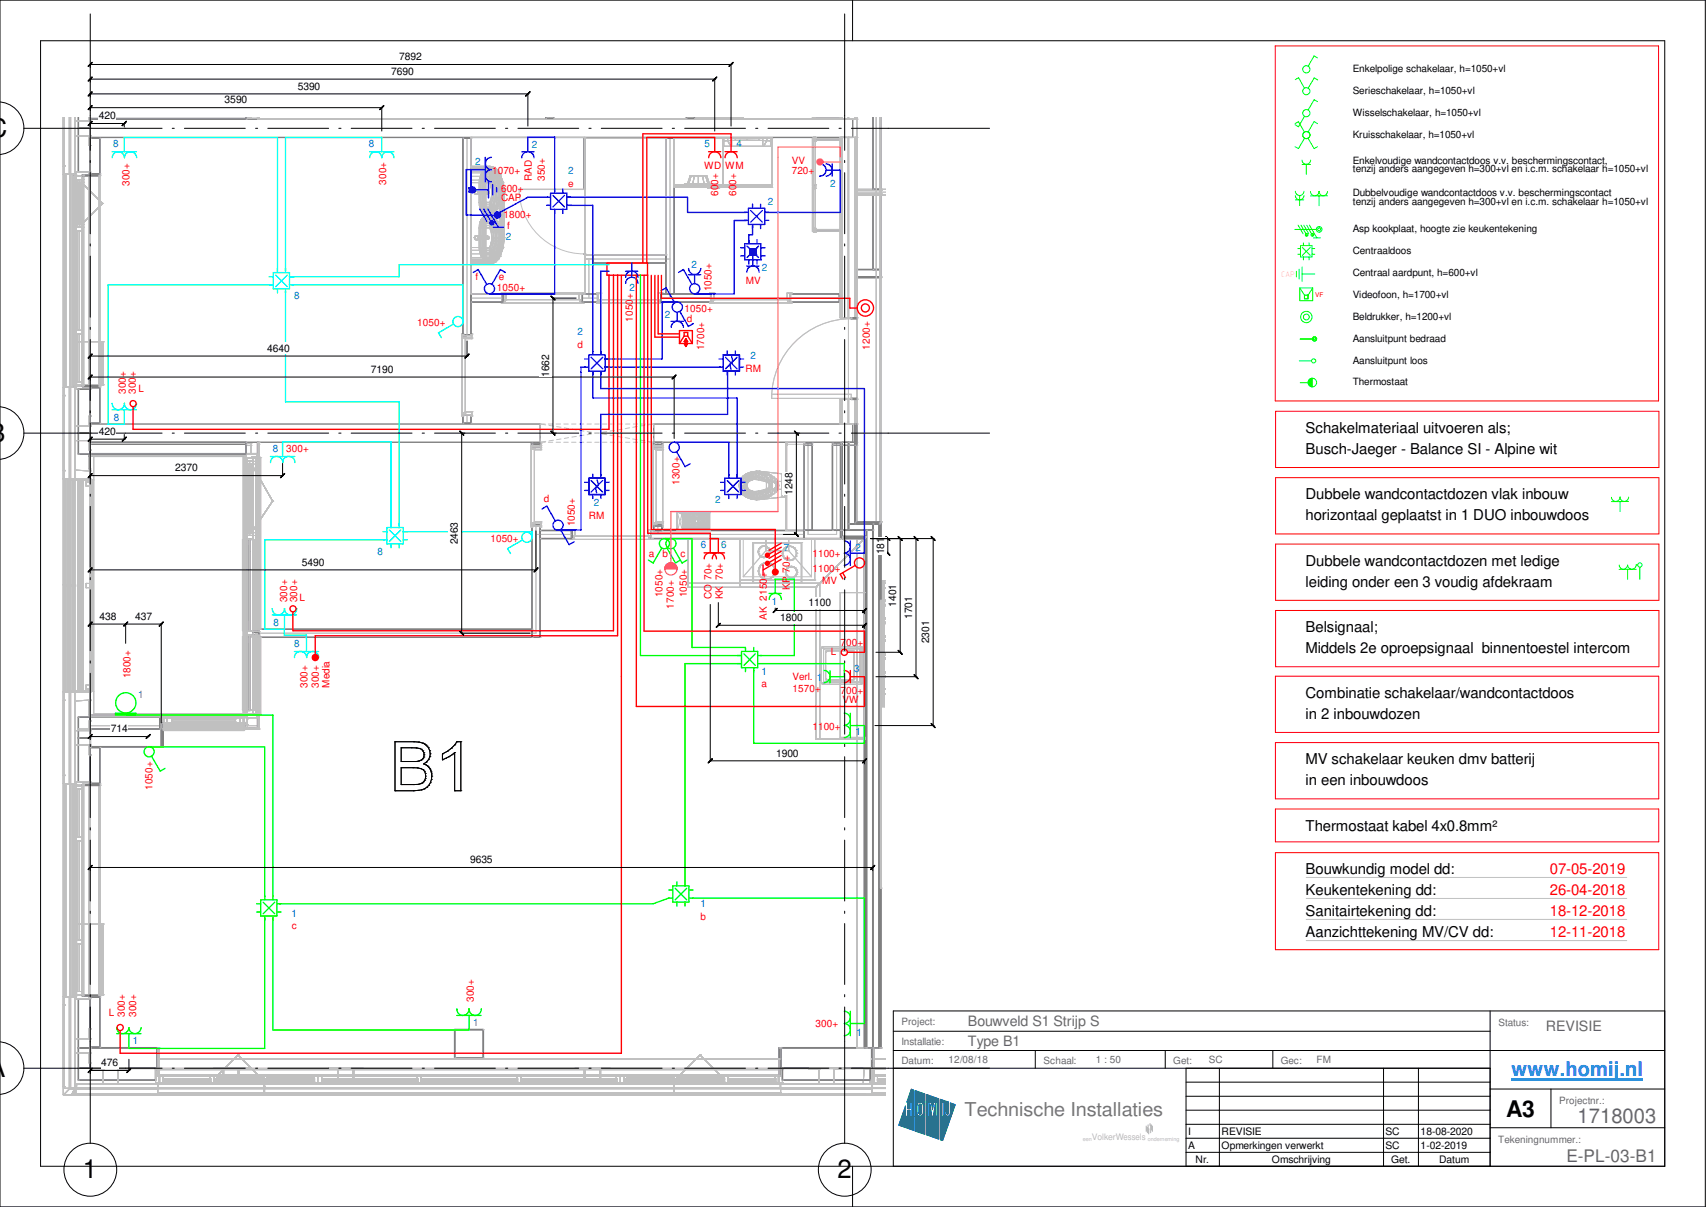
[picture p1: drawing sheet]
<svg xmlns="http://www.w3.org/2000/svg" width="420mm" height="297mm" viewBox="0 0 420 297" stroke-linecap="round" stroke-linejoin="round" font-family="sans-serif">
<defs><g id="words">
<g font-size="6.3">
<text x="20.4" y="290">1</text>
<text x="206.2" y="290">2</text>
</g>
<text font-size="5.6" x="371" y="274.9">A3</text>
<text font-size="5" fill="#0080ff" x="372.2" y="264.9">www.homij.nl</text>
<text font-size="5" fill="#676767" x="388.5" y="276.3">1718003</text>
<text font-size="4.7" fill="#767676" x="237.5" y="274.7">Technische Installaties</text>
<text font-size="4.3" fill="#676767" x="385.8" y="286">E-PL-03-B1</text>
<g font-size="3.7">
<text x="321.5" y="106.5">Schakelmateriaal uitvoeren als;</text>
<text x="321.5" y="111.7">Busch-Jaeger - Balance SI - Alpine wit</text>
<text x="321.5" y="122.8">Dubbele wandcontactdozen vlak inbouw</text>
<text x="321.5" y="128.1">horizontaal geplaatst in 1 DUO inbouwdoos</text>
<text x="321.5" y="139.2">Dubbele wandcontactdozen met ledige</text>
<text x="321.5" y="144.4">leiding onder een 3 voudig afdekraam</text>
<text x="321.5" y="155.5">Belsignaal;</text>
<text x="321.5" y="160.7">Middels 2e oproepsignaal binnentoestel intercom</text>
<text x="321.5" y="171.7">Combinatie schakelaar/wandcontactdoos</text>
<text x="321.5" y="176.9">in 2 inbouwdozen</text>
<text x="321.5" y="188.1">MV schakelaar keuken dmv batterij</text>
<text x="321.5" y="193.2">in een inbouwdoos</text>
<text x="321.5" y="204.4">Thermostaat kabel 4x0.8mm²</text>
<text x="321.5" y="215.2">Bouwkundig model dd:</text>
<text x="321.5" y="220.3">Keukentekening dd:</text>
<text x="321.5" y="225.5">Sanitairtekening dd:</text>
<text x="321.5" y="230.7">Aanzichttekening MV/CV dd:</text>
</g>
<g font-size="3.7" fill="#f00">
<text x="381.7" y="215.2">07-05-2019</text>
<text x="381.7" y="220.3">26-04-2018</text>
<text x="381.7" y="225.5">18-12-2018</text>
<text x="381.7" y="230.7">12-11-2018</text>
</g>
<g font-size="3.5" fill="#676767">
<text x="238.4" y="252.4">Bouwveld S1 Strijp S</text>
<text x="238.4" y="257.3">Type B1</text>
<text x="380.7" y="253.7">REVISIE</text>
</g>
<g font-size="2.5">
<text x="98.3" y="14.8">7892</text>
<text x="333.2" y="17.8">Enkelpolige schakelaar, h=1050+vl</text>
<text x="73.3" y="22.1">5390</text>
<text x="96.4" y="18.4">7690</text>
<text x="333.2" y="23.2">Serieschakelaar, h=1050+vl</text>
<text x="24.3" y="29.4">420</text>
<text x="55.3" y="25.4">3590</text>
<text x="333.2" y="28.6">Wisselschakelaar, h=1050+vl</text>
<text x="333.2" y="33.9">Kruisschakelaar, h=1050+vl</text>
<text x="333.2" y="40.3">Enkelvoudige wandcontactdoos v.v. beschermingscontact,</text>
<text x="333.2" y="42.4">tenzij anders aangegeven h=300+vl en i.c.m. schakelaar h=1050+vl</text>
<text x="333.2" y="48.3">Dubbelvoudige wandcontactdoos v.v. beschermingscontact</text>
<text x="333.2" y="50.4">tenzij anders aangegeven h=300+vl en i.c.m. schakelaar h=1050+vl</text>
<text x="333.2" y="57.2">Asp kookplaat, hoogte zie keukentekening</text>
<text x="333.2" y="62.6">Centraaldoos</text>
<text x="333.2" y="67.9">Centraal aardpunt, h=600+vl</text>
<text x="333.2" y="73.4">Videofoon, h=1700+vl</text>
<text x="333.2" y="78.7">Beldrukker, h=1200+vl</text>
<text x="65.8" y="86.6">4640</text>
<text x="333.2" y="84.2">Aansluitpunt bedraad</text>
<text x="333.2" y="89.5">Aansluitpunt loos</text>
<text x="91.4" y="91.7">7190</text>
<text x="135.3" y="92.7" transform="rotate(-90 135.3 92.7)">1662</text>
<text x="333.2" y="94.8">Thermostaat</text>
<text x="24.3" y="107">420</text>
<text x="43.1" y="116">2370</text>
<text x="195.2" y="121.8" transform="rotate(-90 195.2 121.8)">1248</text>
<text x="112.8" y="134" transform="rotate(-90 112.8 134)">2463</text>
<text x="217.7" y="136.4" transform="rotate(-90 217.7 136.4)">181</text>
<text x="74.3" y="139.2">5490</text>
<text x="199.1" y="149.2">1100</text>
<text x="220.7" y="149.3" transform="rotate(-90 220.7 149.3)">1401</text>
<text x="24.5" y="152.5">438</text>
<text x="33.3" y="152.5">437</text>
<text x="192.2" y="152.9">1800</text>
<text x="224.7" y="152.3" transform="rotate(-90 224.7 152.3)">1701</text>
<text x="228.9" y="158.3" transform="rotate(-90 228.9 158.3)">2301</text>
<text x="27.3" y="180.2">714</text>
<text x="191.1" y="186.2">1900</text>
<text x="115.8" y="212.4">9635</text>
<text x="24.9" y="262.4">476</text>
<text x="292.6" y="279.2">I</text>
<text x="300.9" y="279.2">REVISIE</text>
<text x="341.2" y="279.2">SC</text>
<text x="349.9" y="279.2">18-08-2020</text>
<text x="292.6" y="282.7">A</text>
<text x="294.5" y="286.1">Nr.</text>
<text x="300.9" y="282.7">Opmerkingen verwerkt</text>
<text x="313.3" y="286.1">Omschrijving</text>
<text x="341.2" y="282.7">SC</text>
<text x="342.6" y="286.1">Get.</text>
<text x="349.9" y="282.7">1-02-2019</text>
<text x="354.5" y="286.1">Datum</text>
</g>
<g font-size="2.5" fill="#0080c0">
<text x="27.9" y="36.1">8</text>
<text x="90.8" y="36.1">8</text>
<text x="117.1" y="40.7">2</text>
<text x="131" y="36.5">2</text>
<text x="173.5" y="36.1">5</text>
<text x="181.4" y="36.1">4</text>
<text x="139.9" y="42.9">2</text>
<text x="204.4" y="45.9">2</text>
<text x="189.1" y="50.5">2</text>
<text x="124.5" y="59.1">2</text>
<text x="170.3" y="65.9">2</text>
<text x="155" y="71.5">2</text>
<text x="187.7" y="66.8">2</text>
<text x="72.5" y="73.7">8</text>
<text x="142.2" y="82.5">2</text>
<text x="163.7" y="78.4">2</text>
<text x="184.9" y="88.4">2</text>
<text x="28" y="103.5">8</text>
<text x="67.2" y="111.3">8</text>
<text x="146.2" y="124.6">2</text>
<text x="176.1" y="123.7">2</text>
<text x="93" y="136.6">8</text>
<text x="172.6" y="134.8">6</text>
<text x="177.6" y="134.8">6</text>
<text x="193.1" y="135.7">7</text>
<text x="210.7" y="135.7">2</text>
<text x="190.1" y="148.9">1</text>
<text x="67.4" y="154">8</text>
<text x="72.4" y="159.1">8</text>
<text x="187.6" y="166">1</text>
<text x="201.2" y="167.6">1</text>
<text x="210.4" y="165.4">3</text>
<text x="34" y="171.9">1</text>
<text x="210.7" y="180.8">1</text>
<text x="71.8" y="225.6">1</text>
<text x="172.5" y="223.3">1</text>
<text x="32.7" y="257">1</text>
<text x="116.5" y="252.5">1</text>
<text x="210.9" y="255">1</text>
</g>
<g font-size="2.5" fill="#f00">
<text x="173.4" y="41.6">WD</text>
<text x="178.6" y="41.6">WM</text>
<text x="195" y="40.5">VV</text>
<text x="31.9" y="45.7" transform="rotate(-90 31.9 45.7)">300+</text>
<text x="95.1" y="45.4" transform="rotate(-90 95.1 45.4)">300+</text>
<text x="121.2" y="42.8">1070+</text>
<text x="123.4" y="47.2">600+</text>
<text x="131" y="44.5" transform="rotate(-90 131 44.5)">RAD</text>
<text x="134.2" y="44.5" transform="rotate(-90 134.2 44.5)">350+</text>
<text x="140" y="45.9">e</text>
<text x="195" y="42.8">720+</text>
<text x="123.4" y="49.6">CAP</text>
<text x="124" y="53.8">1800+</text>
<text x="176.9" y="48.3" transform="rotate(-90 176.9 48.3)">600+</text>
<text x="181.3" y="48.3" transform="rotate(-90 181.3 48.3)">600+</text>
<text x="124.9" y="56.5">f</text>
<text x="117.1" y="69">f</text>
<text x="122.4" y="71.6">1050+</text>
<text x="122.9" y="68.8">e</text>
<text x="175.2" y="71.7" transform="rotate(-90 175.2 71.7)">1050+</text>
<text x="183.7" y="69.9">MV</text>
<text x="168.6" y="76.8">1050+</text>
<text x="102.7" y="80.3">1050+</text>
<text x="155.8" y="79.2" transform="rotate(-90 155.8 79.2)">1050+</text>
<text x="169.2" y="79.2">d</text>
<text x="142.2" y="85.6">d</text>
<text x="173.4" y="86.2" transform="rotate(-90 173.4 86.2)">1700+</text>
<text x="214.2" y="86.1" transform="rotate(-90 214.2 86.1)">1200+</text>
<text x="183.6" y="91.4">RM</text>
<text x="31" y="96.9" transform="rotate(-90 31 96.9)">300+</text>
<text x="33.4" y="96.9" transform="rotate(-90 33.4 96.9)">300+</text>
<text x="34.1" y="96.6">L</text>
<text x="70.5" y="111.3">300+</text>
<text x="167.3" y="119.3" transform="rotate(-90 167.3 119.3)">1300+</text>
<text x="133.9" y="123.7">d</text>
<text x="141.6" y="129.5" transform="rotate(-90 141.6 129.5)">1050+</text>
<text x="145" y="127.7">RM</text>
<text x="120.8" y="133.3">1050+</text>
<text x="159.8" y="137">a</text>
<text x="163.2" y="137">b</text>
<text x="167.6" y="137">c</text>
<text x="200.1" y="137.2">1100+</text>
<text x="175.2" y="142.7" transform="rotate(-90 175.2 142.7)">70+</text>
<text x="178" y="142.7" transform="rotate(-90 178 142.7)">70+</text>
<text x="194.5" y="140.9" transform="rotate(-90 194.5 140.9)">70+</text>
<text x="200.1" y="140.8">1100+</text>
<text x="202.5" y="143.8">MV</text>
<text x="70.7" y="148.2" transform="rotate(-90 70.7 148.2)">300+</text>
<text x="73.2" y="148.2" transform="rotate(-90 73.2 148.2)">300+</text>
<text x="73.7" y="147.9">L</text>
<text x="163.2" y="147" transform="rotate(-90 163.2 147)">1050+</text>
<text x="165.9" y="149.8" transform="rotate(-90 165.9 149.8)">1700+</text>
<text x="169.2" y="147" transform="rotate(-90 169.2 147)">1050+</text>
<text x="175.2" y="147.5" transform="rotate(-90 175.2 147.5)">CO</text>
<text x="178" y="147.5" transform="rotate(-90 178 147.5)">KK</text>
<text x="194.5" y="145.1" transform="rotate(-90 194.5 145.1)">KP</text>
<text x="188.9" y="152.6" transform="rotate(-90 188.9 152.6)">AK 2150+</text>
<text x="204.6" y="161.3">L</text>
<text x="207" y="158.9">700+</text>
<text x="32.2" y="167" transform="rotate(-90 32.2 167)">1800+</text>
<text x="195.2" y="167.4">Verl.</text>
<text x="75.7" y="169.2" transform="rotate(-90 75.7 169.2)">300+</text>
<text x="78.5" y="169.2" transform="rotate(-90 78.5 169.2)">300+</text>
<text x="81.1" y="169.2" transform="rotate(-90 81.1 169.2)">Media</text>
<text x="187.6" y="169.1">a</text>
<text x="195.2" y="170.2">1570+</text>
<text x="207" y="170.7">700+</text>
<text x="207.5" y="172.9">VW</text>
<text x="200.1" y="179.6">1100+</text>
<text x="37.5" y="194.4" transform="rotate(-90 37.5 194.4)">1050+</text>
<text x="172.5" y="226.3">b</text>
<text x="71.9" y="228.7">c</text>
<text x="26.8" y="250">L</text>
<text x="30.8" y="250.3" transform="rotate(-90 30.8 250.3)">300+</text>
<text x="33.6" y="250.3" transform="rotate(-90 33.6 250.3)">300+</text>
<text x="116.7" y="246.6" transform="rotate(-90 116.7 246.6)">300+</text>
<text x="200.9" y="252.7">300+</text>
</g>
<g font-size="2.5" fill="#676767">
<text x="222" y="252.3">Project:</text>
<text x="222" y="257.3">Installatie:</text>
<text x="369" y="252.6">Status:</text>
<text x="222" y="261.8">Datum:</text>
<text x="233.6" y="261.7">12/08/18</text>
<text x="257" y="261.8">Schaal:</text>
<text x="269.9" y="261.7">1 : 50</text>
<text x="289" y="261.8">Get:</text>
<text x="297.7" y="261.7">SC</text>
<text x="315.5" y="261.8">Gec:</text>
<text x="324.2" y="261.7">FM</text>
<text x="384" y="271.7">Projectnr.:</text>
<text x="369" y="281.3">Tekeningnummer.:</text>
</g>
<text font-size="2.2" fill="#bababa" x="268.9" y="280.7">VolkerWessels</text>
<text font-size="2" fill="#f00" x="315.5" y="68.1">CAP</text>
<text font-size="1.6" fill="#f00" x="323.9" y="73.1">VF</text>
<text font-size="1.4" fill="#bababa" x="282.7" y="280.7">onderneming</text>
</g></defs>
<path d="M322.2 93.1h1v2.1h-1z" fill="#0f0"/>
<path d="M314.1 11.3h94.4v87.4h-94.4zM314.2 101.2h94.4v13.9h-94.4zM314.2 117.6h94.4v13.8h-94.4zM314.2 133.9h94.4v13.8h-94.4zM314.2 150.2h94.4v13.9h-94.4zM314.1 166.4h94.4v13.9h-94.4zM314.1 182.7h94.4v13.9h-94.4zM314.1 199.1h94.4v8.1h-94.4zM314.1 209.8h94.4v23.9h-94.4z" fill="none" stroke="#f00" stroke-width=".25"/>
<g fill="none" stroke="#0f0" stroke-width=".25">
<path d="M319 19.6l.8-.5 1.5 2.6M324.5 14.3l-.9-.5-1.4 2.5M324.5 19.7l-.8-.5-1.5 2.5M318.9 30.4l.9-.5 1.5 2.6M320.7 39.4a1.06 1.06 0 0 0 1 1 1.06 1.06 0 0 0 1.1-1M321.3 28.6l-1.5 2.6-.9-.5M321.3 34l-1.5 2.6-.9-.5M322.2 34l1.4 2.6 .9-.5M324.5 25l-.9-.5-1.4 2.6M324.5 30.4l-.9-.5-1.4 2.6M318.9 56.5h5.2M319 47.1a1.06 1.06 0 0 0 1.1 1 1.06 1.06 0 0 0 1-1"/>
<path d="M319 48.1a1.06 1.06 0 0 0 1.1 1.1 1.06 1.06 0 0 0 1-1.1M319 49.2h2.1M319.7 55.4l1.2 2.1M320.1 48.1v2.5M320.4 55.4l1.2 2.1M320.7 40.5h2M321 59.8v.6M321.1 55.4l1.2 2.1M321.7 57.7h.2v.2h-.2zM321.7 40.5v2.4M321.8 55.4l1.2 2.1M322.4 59.8v.6"/>
<path d="M322.5 55.4l1.8 3.1M322.7 48.2h2.1M323.1 57.6h.2v.3h-.2zM323.5 58.5h1.7M324.9 48.2v2.4M326.9 47.1a1.04 1.04 0 0 1-1 1.1 1.04 1.04 0 0 1-1-1.1 1.06 1.06 0 0 1-1.1 1.1 1.06 1.06 0 0 1-1.1-1M326.9 48.2h-2.1M319.3 66.8v1.4M319.6 61.2h.7M319.6 62.6h.7M320 66.2v2.5M320.1 70.9v3.1h3.2v-3.1"/>
<path d="M320.1 70.9h3.2M320.1 70.9l1.2 1.7M320.3 60.4h2.8v2.8h-2.8zM320.7 65.7v3.5M320.7 67.4h3.1M320.7 60.9l2 2M321 63.2v.8M321.3 72.6h.9M321.3 72.6v.9h.9v-.9M322.4 63.2v.8M322.7 60.9l-2 2M323.1 61.2h.7"/>
<path d="M323.1 62.6h.7M323.3 70.9l-1.1 1.7M320 88.8h3M320.2 94.2h2M320.2 83.4h3M323.2 93.1a1.06 1.06 0 0 0-1 1 1.06 1.06 0 0 0 1 1.1v-2.1M396.9 123.4h2.1M399 123.4v2.5M401.1 123.4h-2.1M401.1 122.3a1.06 1.06 0 0 1-1.1 1.1 1.06 1.06 0 0 1-1-1.1 1.06 1.06 0 0 1-1 1.1 1.06 1.06 0 0 1-1.1-1M403 139a1.06 1.06 0 0 1-1.1 1.1 1.06 1.06 0 0 1-1-1 1.04 1.04 0 0 1-1.1 1 1.04 1.04 0 0 1-1-1M403.9 139.6v3"/>
<path d="M398.7 140.1h4.3M400.9 140.1v2.5"/>
<circle cx="321.7" cy="17.1" r=".89"/>
<circle cx="321.7" cy="27.8" r=".89"/>
<circle cx="321.7" cy="22.4" r=".88"/>
<circle cx="321.7" cy="33.2" r=".88"/>
<circle cx="321.8" cy="57.8" r=".35"/>
<circle cx="323.2" cy="57.8" r=".35"/>
<circle cx="324.9" cy="56.4" r=".7"/>
<circle cx="324.9" cy="56.4" r=".36"/>
<circle cx="321.7" cy="78" r="1.4"/>
<circle cx="321.7" cy="78" r=".73"/>
<circle cx="323.2" cy="94.1" r="1.06"/>
<circle cx="323.5" cy="88.8" r=".52"/>
<circle cx="323.7" cy="83.4" r=".54"/>
<circle cx="323.7" cy="83.4" r=".28"/>
<circle cx="403.9" cy="139" r=".54"/>
</g>
<g fill="none" stroke="#c0c0c0" stroke-width=".25">
<path d="M22.2 29.1h.1M22.2 29.1v82.5M22.2 29.1h41.4M63.6 29.1h.1M63.6 28.9v.2M200.9 29.1h.1M200.9 28.9v.2M200.9 29.1h6M206.9 29.1h.1M206.9 28.9v.2M22.2 111.6h.1M22.2 111.6h41.4"/>
<path d="M63.6 111.6h.1M63.6 111.6v67M22.2 178.6h.1M22.2 178.6v84.3M22.2 178.6h41.4M63.6 178.6h.1M321.7 215.9h78.9M321.7 221.1h78.9M321.7 226.3h78.9M321.7 231.5h78.9M22.2 262.9h.1M22.2 262.9h196"/>
</g>
<path d="M22.2 29.3h187.8v4.5h-187.8z" fill="#fff"/>
<path d="M22.2 29.3h187.8v4.5h-187.8z" fill="none" stroke="#808080" stroke-width=".34"/>
<path d="M22.2 33.8h.1M22.2 29.3h.1M210 33.8h.1M210 29.3h.1" fill="none" stroke="#c0c0c0" stroke-width=".25"/>
<path d="M22.2 104.3h187.8v4.5h-187.8z" fill="#fff"/>
<path d="M22.2 104.3h110.8v4.5h-110.8zM161 104.3h49v4.5h-49z" fill="none" stroke="#808080" stroke-width=".34"/>
<g fill="none" stroke="#c0c0c0" stroke-width=".25">
<path d="M22.2 108.8h.1M22.2 104.3h.1M133 108.8h.1M133 104.3h.1M133 104.3l1.4 .3M133 104.3v.9M133 106v1.1M133 107.9v.9M133 104.3h1.3M133 108.8h1.3M134.4 108.6l-1.4 .2M135 104.3h1.1"/>
<path d="M135 108.8h1.1M135.2 104.7l1.1 .2M136.3 108.3l-1.1 .2M136.9 104.3h1.1M136.9 108.8h1.1M137.1 105l1.1 .2M138.2 108l-1.1 .2M138.9 104.3h1.1M138.9 108.8h1.1M139 105.3l1 .2M140 107.7l-1 .2M140.8 104.3h1.1"/>
<path d="M140.8 108.8h1.1M140.8 105.6l1.1 .2M141.9 107.4l-1.1 .2M142.7 104.3h1.1M142.7 108.8h1.1M142.7 105.9l1.1 .2M143.8 107.1l-1.1 .2M144.6 104.3h1.1M144.6 108.8h1.1M144.6 106.2l1.1 .2M145.7 106.8l-1.1 .2M146.5 106.5l1.1 .2"/>
<path d="M146.5 104.3h1.1M146.5 108.8h1.1M147.6 106.5l-1.1 .2M148.3 106.8l1.1 .2M148.4 104.3h1.1M148.4 108.8h1.1M149.4 106.2l-1.1 .2M150.2 107.1l1.1 .2M150.3 104.3h1.1M150.3 108.8h1.1M151.3 105.9l-1.1 .2M152.1 107.4l1.1 .2"/>
<path d="M152.1 104.3h1.1M152.1 108.8h1.1M153.2 105.6l-1.1 .2M154 107.7l1.1 .2M154.1 104.3h1.1M154.1 108.8h1.1M155.1 105.3l-1.1 .2M155.8 108l1.1 .2M156 104.3h1.1M156 108.8h1.1M156.9 105l-1.1 .2M157.7 108.3l1.1 .2"/>
<path d="M157.9 104.3h1.1M157.9 108.8h1.1M158.8 104.7l-1.1 .2M159.6 108.6l1.4 .2M159.8 104.3h1.2M159.8 108.8h1.2M161 108.8h.1M161 104.3h.1M161 104.3l-1.4 .3M161 104.3v.9M161 106v1.1M161 107.9v.9"/>
<path d="M210 108.8h.1M210 104.3h.1"/>
</g>
<path d="M22.2 257.9h16.5v5h-16.5z" fill="#fff"/>
<path d="M22.2 257.9h16.5v5h-16.5z" fill="none" stroke="#808080" stroke-width=".47"/>
<g fill="#c0c0c0">
<circle cx="38.7" cy="257.9" r=".17"/>
<circle cx="38.7" cy="262.9" r=".17"/>
<circle cx="22.2" cy="262.9" r=".17"/>
<circle cx="22.2" cy="257.9" r=".17"/>
</g>
<path d="M192.3 257.9h22.4v5h-22.4z" fill="#fff"/>
<path d="M192.3 257.9h22.4v5h-22.4z" fill="none" stroke="#808080" stroke-width=".47"/>
<g fill="#c0c0c0">
<circle cx="214.7" cy="257.9" r=".17"/>
<circle cx="214.7" cy="262.9" r=".17"/>
<circle cx="192.3" cy="262.9" r=".17"/>
<circle cx="192.3" cy="257.9" r=".17"/>
</g>
<path d="M112 253.4h7v7h-7z" fill="#fff"/>
<path d="M112 253.4h7v7h-7z" fill="none" stroke="#808080" stroke-width=".47"/>
<g fill="#c0c0c0">
<circle cx="119" cy="253.4" r=".17"/>
<circle cx="119" cy="260.4" r=".17"/>
<circle cx="112" cy="260.4" r=".17"/>
<circle cx="112" cy="253.4" r=".17"/>
</g>
<path d="M22.2 179.4h17.5v4.4h-17.5z" fill="#fff"/>
<path d="M22.2 179.4h17.5v4.4h-17.5z" fill="none" stroke="#808080" stroke-width=".47"/>
<g fill="#c0c0c0">
<circle cx="39.7" cy="179.4" r=".17"/>
<circle cx="39.7" cy="183.8" r=".17"/>
<circle cx="22.2" cy="183.8" r=".17"/>
<circle cx="22.2" cy="179.4" r=".17"/>
</g>
<g fill="none" stroke="#c0c0c0" stroke-width=".25">
<path d="M15.6 28.9v115.1M15.8 28.9v115.1M17.2 28.9v115.1M17.4 28.9v115.1M18.4 28.9v115.1M22.2 28.9v.2h41.4v-.2M60.6 29h.1M60.6 28.9v.1M61.8 29h.1M61.8 28.9v.1M15.6 40.9h.1M15.6 42.9h.1"/>
<path d="M15.6 40.9h.2M15.6 42.9h2.8M15.8 40.8h.1M15.8 40.9h.1M15.8 40.8l-.2 .1M16 42.9v52.4M16.2 42.9h.1M16.2 42.9v52.4M17.8 42.9v52.4M17.9 42.9h.1M17.9 42.9v52.4M18.3 44.2h.1"/>
<path d="M18.3 55.9h.1M18.3 56.9h.1M18.3 43.1h.1M18.3 44.2h2.2M18.3 55.9h2.2M18.3 56.9h2M18.3 43.1v52M18.3 43.1h.2M18.4 42.9h.1M18.5 43.4h.1M18.5 43.1h.1M18.5 43.4h1.8"/>
<path d="M18.5 43.1v52M18.7 42.4h.1M18.7 43.3h.1M18.7 42.4h3.2M18.7 43.3h3.2M18.7 42.4v53.4M18.8 44.2h.1M18.8 55.9h.1M18.8 55.2h.1M18.8 44.9h.1M18.8 44.2v11.7M18.8 55.2h1.7"/>
<path d="M18.8 44.9h1.7M19 44.2h.1M19 55.9h.1M19 56.9h.1M19 44.2v11.7M19 56.9v24.4M19.2 55.2h.1M19.2 45h.1M19.2 44.9h.1M19.2 45h.8M19.2 44.9v10.3M19.4 55.2h.1"/>
<path d="M19.4 45h.1M19.4 45v10.2M19.6 44.2h.1M19.6 55.9h.1M19.6 56.9h.1M19.6 44.2v11.7M19.6 56.9v24.4M19.8 45h.1M19.8 55.2h.1M19.8 45v10.2M20 55.4h.1M20 44.9h.1"/>
<path d="M20 55.2h.1M20 45h.1M20 44.9l5.2 5.2M20 44.9v10.3M20.3 43.3h.1M20.3 43h.1M20.3 44.2h.1M20.3 43.4h.1M20.3 55.9h.1M20.3 56.9h.1M20.3 43h1.6M20.3 43v52.2"/>
<path d="M20.5 44.2h.1M20.5 55.9h.1M20.5 55.2h.1M20.5 44.9h.1M20.5 44.2v11.7M21.9 42.4h.1M21.9 43h.1M21.9 43.3h.1M21.9 42.4v53.4M25.2 50.1h.1M25.2 50.1l-5.2 5.3M15.6 97.3h.1"/>
<path d="M15.6 95.3h.1M15.6 95.3h2.8M15.6 97.3l.2 .1M15.6 97.3h.2M15.8 97.3h.1M15.8 97.4h.1M16.2 95.3h.1M17.9 95.3h.1M18.3 94h.1M18.3 82.3h.1M18.3 81.3h.1M18.3 95.1h.1"/>
<path d="M18.3 94h2M18.3 82.3h2M18.3 81.3h2M18.3 95.1h.2M18.4 95.3h.1M18.5 94.8h.1M18.5 95.1h.1M18.5 94.8h1.8M18.7 94.9h.1M18.7 95.8h.1M18.7 94.9h3.2M18.7 95.8h3.2"/>
<path d="M19 94h.1M19 82.3h.1M19 81.3h.1M19 82.3v11.7M19.6 94h.1M19.6 82.3h.1M19.6 81.3h.1M19.6 82.3v11.7M20.3 94.9h.1M20.3 95.2h.1M20.3 94h.1M20.3 94.8h.1"/>
<path d="M20.3 82.3h.1M20.3 81.3h.1M20.3 95.2h1.6M21.9 94.9h.1M21.9 95.8h.1M21.9 95.2h.1M15.6 117.9h.1M15.6 115.9h.1M15.6 117.9h2.8M15.6 115.9h.2M15.8 115.8h.1M15.8 115.9h.1"/>
<path d="M15.8 115.8l-.2 .1M16 117.9v26.1M16.2 117.9h.1M16.2 117.9v26.1M17.8 117.9v26.1M17.9 117.9h.1M17.9 117.9v26.1M18.4 117.9h.1M22.2 111.6h41.4v67h-41.4zM61 132.7h.1M61 132.7h.5M61 132.7v22.7"/>
<path d="M61 132.7l.5 22.7M61.5 132.7h.1M61.5 132.7v22.7M15.6 144.2h.1M15.6 144h.1M15.6 144.2v125.3M15.6 144.2h2.8M15.6 144h2.8M15.8 144.2h.1M15.8 144h.1M15.8 144.2v123.2M16 144.2v26.1"/>
<path d="M16.2 144.2h.1M16.2 144h.1M16.2 144.2v26.1M17.2 144.2v123.7M17.4 144.2v123.5M17.8 144.2v26.1M17.9 144.2h.1M17.9 144h.1M17.9 144.2v26.1M18.4 144.2h.1M18.4 144h.1M18.4 144.2v123.7"/>
<path d="M61 155.4h.1M61 155.4h.5M61.5 155.4h.1M15.6 170.3h.1M15.6 172.3h.1M15.6 170.3h2.8M15.6 172.3h.2M15.6 172.3l.2 .1M15.8 172.3h.1M15.8 172.4h.1M16.2 170.3h.1M17.9 170.3h.1"/>
<path d="M18.4 170.3h.1M40 176.2h.1M40 176h.1M40 176.2h20.2M40 176h20.2M40 176v.2M40.3 178h.1M40.3 176.2h.1M40.3 176.2v1.8M40.3 178h19.6M41.1 176h.1M41.1 178h.1"/>
<path d="M41.1 178.2h.1M41.1 176.4h.1M41.1 176v2.2M41.1 178.2h18M41.1 176.4h18M42.4 176.4h.1M42.4 178.2h.1M42.4 177.7h.1M42.4 176.9h.1M42.4 177.5h.1M42.4 177.1h.1M42.4 176.4v1.8"/>
<path d="M42.4 177.7h15.5M42.4 176.9h15.5M42.4 177.5h15.4M42.4 177.1h15.4M57.8 177.7h.1M57.8 176.9h.1M57.8 177.5h.1M57.8 177.1h.1M57.8 176.9v.8M57.9 176.4h.1M57.9 178.2h.1M57.9 177.7h.1"/>
<path d="M57.9 176.9h.1M57.9 176.4v1.8M59.1 178h.1M59.1 176h.1M59.1 176.4h.1M59.1 178.2h.1M59.1 176v2.2M59.9 176.2h.1M59.9 178h.1M59.9 176.2v1.8M60.2 176.2h.1M60.2 176h.1"/>
<path d="M60.2 176v.2M15.6 192.9h.1M15.6 190.9h.1M15.6 192.9h2.8M15.6 190.9h.2M15.8 190.8h.1M15.8 190.9h.1M15.8 190.8l-.2 .1M16 192.9v52.4M16.2 192.9h.1M16.2 192.9v52.4M17.8 192.9v52.4"/>
<path d="M17.9 192.9h.1M17.9 192.9v52.4M18.3 194.2h.1M18.3 193.1h.1M18.3 193.1v52M18.3 194.2h2M18.3 193.1h.2M18.4 192.9h.1M18.5 193.4h.1M18.5 193.1h.1M18.5 193.1v52M18.5 193.4h1.8"/>
<path d="M18.7 192.4h.1M18.7 193.3h.1M18.7 192.4v53.4M18.7 192.4h3.2M18.7 193.3h3.2M19 194.2h.1M19 194.2v11.7M19.6 194.2h.1M19.6 194.2v11.7M20.3 193.3h.1M20.3 193h.1M20.3 194.2h.1"/>
<path d="M20.3 193.4h.1M20.3 193v52.1M20.3 193h1.6M21.9 192.4h.1M21.9 193h.1M21.9 193.3h.1M21.9 192.4v53.4M18.3 205.9h.1M18.3 206.9h.1M18.3 205.9h2M18.3 206.9h2M19 205.9h.1"/>
<path d="M19 206.9h.1M19 206.9v24.4M19.6 205.9h.1M19.6 206.9h.1M19.6 206.9v24.4M20.3 205.9h.1M20.3 206.9h.1M18.3 232.3h.1M18.3 231.3h.1M18.3 232.3h2M18.3 231.3h2M19 232.3h.1"/>
<path d="M19 231.3h.1M19 232.3v11.7M19.6 232.3h.1M19.6 231.3h.1M19.6 232.3v11.7M20.3 232.3h.1M20.3 231.3h.1M15.6 245.3h.1M15.6 247.3h.1M15.6 245.3h2.8M15.6 247.3l.2 .1M15.6 247.3h.2"/>
<path d="M15.8 247.3h.1M15.8 247.4h.1M16.2 245.3h.1M17.9 245.3h.1M18.3 244h.1M18.3 245.1h.1M18.3 244h2M18.3 245.1h.2M18.4 245.3h.1M18.5 244.8h.1M18.5 245.1h.1M18.5 244.8h1.8"/>
<path d="M18.7 244.9h.1M18.7 245.8h.1M18.7 244.9h3.2M18.7 245.8h3.2M19 244h.1M19.6 244h.1M20.3 244.9h.1M20.3 245.1h.1M20.3 244h.1M20.3 244.8h.1M20.3 245.1h1.6M21.9 244.9h.1"/>
<path d="M21.9 245.8h.1M21.9 245.1h.1M58.6 259.6h.1M58.6 259.6l-5.2 5.2M58.6 259.6l5.2 5.2M172.4 259.6h.1M172.4 259.6l5.2 5.2M172.4 259.6l-5.2 5.2M15.6 269.5h.1M15.6 267.5h.1M15.6 269.5h2M15.6 267.8h2.8"/>
<path d="M15.8 267.4h.1M15.8 267.4l-.2 .1M17.1 267.8v.3h1.2l-.6 1.2M17.2 267.9h1.2M17.2 267.9l-1.6 1.6M17.3 267.8l-1.7 1.7M17.4 267.7h1M17.4 267.7l-.2 .2M17.6 269.5h.1M17.7 269.3l-.1 .2M17.9 269.5h.1M17.9 269.5h47"/>
<path d="M18 269.3h.1M18 269.3h46.9M18 269.3l-.1 .2M18.4 267.9h.1M18.4 267.8h.1M18.4 267.9l-.8 1.6M18.6 268.1h.1M18.6 268.1l-.7 1.4M18.7 266.7h.1M18.7 267.2h.1M18.7 268h.1M18.7 267.9h46.2"/>
<path d="M18.7 267.7h46.2M18.7 266.7h46.2M18.7 266.7v2.8M18.7 268l-.1 .1M18.7 268l-.8 1.5M36.7 269.3h.1M36.7 269.3l.1 .2M36.8 269.3h.1M36.8 269.5h.1M36.8 269.3v.2M38.3 266.4h.1M38.3 263.2h.1"/>
<path d="M38.3 266.4h154.4M38.3 263.2h.6M38.3 263.2v3.2M38.8 268.9h.1M38.8 266.7h.1M38.8 269.5h.1M38.8 269.1h26.1M38.8 268.9h26.1M38.8 266.7v2.8M38.9 263.2h.1M38.9 264.8h.1M38.9 264.8h153.2"/>
<path d="M38.9 263.2v1.6M39 266.6h.1M39 266.8h.1M39 266.6h153M39 266.8h153M39 266.6v.2M39.2 263.2h.1M39.2 266.4h.1M39.2 264.8h.1M39.2 263.2h152.7M39.2 263.2v3.2M39.3 266.6h.1"/>
<path d="M39.3 264.8h.1M39.3 264.8v1.8M40.1 266.1h.1M40.1 265.6h.1M40.1 264.8h.1M40.1 266.8h.1M40.1 266.1h11.7M40.1 265.6h11.7M40.1 264.8v2M51.8 265.6h.1M51.8 266.1h.1M51.8 266.8h.1"/>
<path d="M51.8 264.8h.1M51.8 264.8v2M52.7 266.1h.1M52.7 265.6h.1M52.7 266.4h.1M52.7 264.6h.1M52.7 264.8h.1M52.7 266.8h.1M52.7 266.1h24.6M52.7 265.6h24.6M52.7 266.4h24.6M52.7 264.6h24.6"/>
<path d="M52.7 264.6v2.2M53.4 265.9h.1M53.4 265.1h.1M53.4 264.8h.1M53.4 266.4h.1M53.4 264.6h.1M53.4 265.1h10.9M53.4 265.9h10.9M53.4 264.6v1.8M53.4 265.3h.1M53.4 265.7h.1M53.4 265.1v.8"/>
<path d="M53.4 265.3h10.9M53.4 265.7h10.9M54.9 263.2h.1M54.9 266.4h.1M54.9 263.2v3.2M58.9 266.4h.1M58.9 263.2h.1M58.9 263.2v3.2M63.8 264.8h.1M64.3 265.9h.1M64.3 265.1h.1M64.3 265.3h.1"/>
<path d="M64.3 265.7h.1M64.3 266.4h.1M64.3 264.6h.1M64.3 264.6v1.8M64.9 269.3h.1M64.9 268.9h.1M64.9 266.7h.1M64.9 269.5h.1M64.9 266.7v2.8M65 264.6h.1M65 266.4h.1M65 264.6v1.8"/>
<path d="M65.2 269.5h.1M65.2 269.3h.1M65.2 266.7h.1M65.2 267.4h.1M65.2 268.9h.1M65.2 267.9h100.7M65.2 269.5h100.7M65.2 267.7h100.7M65.2 266.7v2.8M65.2 269.3h100.7M65.2 269.1h100.7M65.2 266.7h100.7"/>
<path d="M65.2 268.9h100.7M65.7 265.1h.1M65.7 265.9h.1M65.7 264.6h.1M65.7 266.4h.1M65.7 265.1h10.9M65.7 264.6v1.8M65.7 265.9h10.9M65.7 265.3h.1M65.7 265.7h.1M65.7 265.1v.8M65.7 265.3h10.9"/>
<path d="M65.7 265.7h10.9M76.6 265.1h.1M76.6 265.9h.1M76.6 265.3h.1M76.6 265.7h.1M76.6 266.4h.1M76.6 264.6h.1M76.6 264.6v1.8M77.3 265.6h.1M77.3 266.1h.1M77.3 264.6h.1M77.3 266.4h.1"/>
<path d="M77.3 264.8h.1M77.3 266.8h.1M77.3 264.6v2.2M78.2 264.8h.1M78.2 266.8h.1M78.2 266.6h.1M78.2 264.8v2M79.2 266.1h.1M79.2 265.6h.1M79.2 264.8h.1M79.2 266.8h.1M79.2 266.1h23.6"/>
<path d="M79.2 265.6h23.6M79.2 264.8v2M83.1 263.2h.1M83.1 266.4h.1M83.1 263.2v3.2M87.1 263.2h.1M87.1 266.4h.1M87.1 263.2v3.2M102.8 265.6h.1M102.8 266.1h.1M102.8 266.8h.1M102.8 264.8h.1"/>
<path d="M102.8 264.8v2M103.7 265.6h.1M103.7 266.1h.1M103.7 264.8h.1M103.7 266.8h.1M103.7 266.1h23.6M103.7 265.6h23.6M103.7 264.8v2M127.3 265.6h.1M127.3 266.1h.1M127.3 266.8h.1M127.3 264.8h.1"/>
<path d="M127.3 264.8v2M128.3 265.6h.1M128.3 266.1h.1M128.3 266.8h.1M128.3 264.8h.1M128.3 266.1h23.5M128.3 265.6h23.5M128.3 264.8v2M143.9 263.2h.1M143.9 266.4h.1M143.9 263.2v3.2M147.9 266.4h.1"/>
<path d="M147.9 263.2h.1M147.9 263.2v3.2M151.8 265.6h.1M151.8 266.1h.1M151.8 266.8h.1M151.8 264.8h.1M151.8 264.8v2M152.8 264.8h.1M152.8 266.6h.1M152.8 266.8h.1M152.8 264.8v2M153.7 265.6h.1"/>
<path d="M153.7 266.1h.1M153.7 266.1h24.6M153.7 265.6h24.6M153.8 266.4h.1M153.8 264.6h.1M153.8 264.8h.1M153.8 266.8h.1M153.8 264.6v2.2M153.8 266.4h24.5M153.8 264.6h24.5M154.4 266.4h.1M154.4 264.6h.1"/>
<path d="M154.4 265.1h11M154.4 265.9h11M154.4 264.6v1.8M154.4 265.9h.1M154.4 265.1h.1M154.4 265.3h.1M154.4 265.7h.1M154.4 265.3h11M154.4 265.7h11M165.4 265.9h.1M165.4 265.1h.1M165.4 265.3h.1"/>
<path d="M165.4 265.7h.1M165.4 266.4h.1M165.4 264.6h.1M165.4 264.6v1.8M165.9 269.3h.1M165.9 269.5h.1M165.9 266.7h.1M165.9 268.9h.1M165.9 266.7v2.8M166 266.4h.1M166 264.6h.1M166 264.6v1.8"/>
<path d="M166.1 269.3h.1M166.1 266.7h.1M166.1 269.5h.1M166.1 268.9h.1M166.1 267.9h52.1M166.1 269.5h52.1M166.1 267.7h52.1M166.1 269.3h52.1M166.1 269.1h26.1M166.1 266.7h52.1M166.1 268.9h26.1M166.1 266.7v2.8"/>
<path d="M166.7 265.1h.1M166.7 265.9h.1M166.7 264.6h.1M166.7 266.4h.1M166.7 265.1h10.9M166.7 265.9h10.9M166.7 264.6v1.8M166.7 265.3h.1M166.7 265.7h.1M166.7 265.1v.8M166.7 265.3h10.9M166.7 265.7h10.9"/>
<path d="M167.2 264.8h.1M177.6 265.1h.1M177.6 265.9h.1M177.6 265.3h.1M177.6 265.7h.1M177.6 264.8h.1M177.6 266.4h.1M177.6 264.6h.1M177.6 264.6v1.8M178.3 265.6h.1M178.3 266.1h.1M178.3 264.6h.1"/>
<path d="M178.3 266.4h.1M178.3 266.8h.1M178.3 264.8h.1M178.3 264.6v2.2M179.2 266.1h.1M179.2 265.6h.1M179.2 264.8h.1M179.2 266.8h.1M179.2 266.1h11.7M179.2 265.6h11.7M179.2 264.8v2M190.9 265.6h.1"/>
<path d="M190.9 266.1h.1M190.9 266.8h.1M190.9 264.8h.1M190.9 264.8v2M191.7 264.8h.1M191.7 266.6h.1M191.7 264.8v1.8M191.9 263.2h.1M191.9 264.8h.1M191.9 266.4h.1M191.9 263.2v3.2M192 266.6h.1"/>
<path d="M192 266.8h.1M192 266.6v.2M192.1 263.2h.1M192.1 264.8h.1M192.1 263.2h.6M192.1 263.2v1.6M192.2 266.7h.1M192.2 269.5h.1M192.2 268.9h.1M192.2 266.7v2.8M192.7 266.4h.1M192.7 263.2h.1"/>
<path d="M192.7 263.2v3.2M194.2 269.3h.1M194.2 269.5h.1M194.2 269.3v.2M194.3 269.3h.1M194.3 269.3l-.1 .2M212.6 266.7h.1M212.7 269.3h.1M212.7 269.3l.1 .2M212.8 269.3h.1M212.8 269.5h.1M212.8 262.9h.1"/>
<path d="M212.8 262.9l-.2 3.8M212.8 262.9h5.4M212.8 262.9v.1h2M212.8 269.3v.2M214.8 266.7h.1M214.8 269.5h.1M214.8 262.9h.1M214.8 268.9h.1M214.8 269.1h3.4M214.8 268.9h3.4M214.8 262.9v6.6M215 266.6h.1"/>
<path d="M215 266.8h.1M215 266.6h3.2M215 266.8h3.2M215 266.6v.2M215.3 264.8h.1M215.3 266.6h.1M215.3 264.8v1.8M215.3 264.8h2.9M216.1 266.1h.1M216.1 265.6h.1M216.1 264.8h.1M216.1 266.8h.1"/>
<path d="M216.1 266.1h2.1M216.1 264.8v2M216.1 265.6h2.1"/>
</g>
<path d="M61 155.4h.1" fill="none" stroke="#808080" stroke-width=".34"/>
<circle cx="61" cy="155.4" r=".17" fill="#808080"/>
<path d="M61 132.7v22.7" fill="none" stroke="#808080" stroke-width=".34"/>
<circle cx="61" cy="132.7" r=".17" fill="#808080"/>
<path d="M61 132.7h.5" fill="none" stroke="#808080" stroke-width=".34"/>
<circle cx="61.5" cy="132.7" r=".17" fill="#808080"/>
<path d="M61.5 132.7v22.7" fill="none" stroke="#808080" stroke-width=".34"/>
<circle cx="61.5" cy="155.4" r=".17" fill="#808080"/>
<path d="M61 155.4h.5M61 174.8h.5" fill="none" stroke="#808080" stroke-width=".34"/>
<path d="M61 156.3h.1M61 156.3v18.5M61 156.3h.5M61.5 156.3h.1M61.5 156.3v18.5M61.5 156.3l-.5 18.5M61 174.8h.1M61 174.8h.5M61.5 174.8h.1" fill="none" stroke="#c0c0c0" stroke-width=".25"/>
<circle cx="61" cy="174.8" r=".17" fill="#808080"/>
<path d="M61 174.8v-18.5h.5v18.5" fill="none" stroke="#808080" stroke-width=".34"/>
<circle cx="61.5" cy="174.8" r=".17" fill="#808080"/>
<g fill="none" stroke="#c0c0c0" stroke-width=".25">
<path d="M15.6 28.9v115.1M15.8 28.9v115.1M17.1 28.9v14M17.2 28.9v115.1M17.3 28.9v89M17.4 28.9v115.1M18.4 29.8h.1M18.4 33.4h.1M18.4 28.9v115.1M18.4 29.8h3.8M18.4 33.4h3.8M19.3 31.6h.1"/>
<path d="M22 29.8h.1M22 33.4h.1M22 35.8h.1M22 28.9v.9M22 33.4v2.4M22 35.8h.2M22.2 31.6h.1M22.2 29.3h.1M22.2 29.3h38.4M22.2 28.9v2.7M22.2 33.4h.1M22.2 35.8h.1"/>
<path d="M22.2 29.8h.1M22.2 34h.1M22.2 28.9v13.5M24.6 34h.1M60.6 29.3h.1M60.6 29h.1M60.6 28.9v.1M60.6 29h1.2M61.8 29h.1M61.8 28.9v.1M63.4 29.3h.1M63.4 28.9v.4"/>
<path d="M63.4 29.3h73M63.6 29.3h.1M63.6 28.9v.4M63.8 29.3h.1M63.8 28.9v.4M114 34h.1M115 34v48.4M116 34h.1M116 33.8h.1M116 33.8v38.5M116 33.8h28M134.4 29.1h.1"/>
<path d="M134.4 29.1h2M134.4 28.9v.2M135.4 28.9v.2M136.4 29.1h.1M136.4 29.3h.1M136.4 29.1v.2M136.5 29.3h.1M136.5 29.3h32.3M136.5 28.9v.4M144 33.8h.1M144 34h.1M144 33.8v38.5"/>
<path d="M144 34h20M164 34h.1M164 34v28.7M165 34v39.4M166 34h.1M166 34v12.1M166 34h24M168.8 29.3h.1M168.8 28.9v.4M169 29.1h.1M169 29.3h.1M169 29.3h39.9"/>
<path d="M169 29.1h14M169 28.9v.4M170 28.9v.2M171 29.1h.1M171 28.9v.2M178 34h.1M178 34v12.1M178.2 36h.1M178.2 34h.1M178.2 36h11.6M178.2 34v2M179.2 34v.6"/>
<path d="M179.2 34.6l.8 1.4M179.2 34.6l-1 .1M180.2 34v2M181.1 34.5l-1.9 .1M181.1 34v.5M183 29.1h.1M183 28.9v.2M184 34.5h2.9M184 34.5h-2.9M184 34v.5M186.9 34v.5M186.9 34.5l1.9 .1"/>
<path d="M187.8 34v2M188.8 34v.6M188.8 34.6l-.8 1.4M188.8 34.6l1 .1M189.8 36h.1M189.8 34h.1M189.8 34v2M190 34h.1M190 34v12.1M200.1 29.1h.1M200.1 34h.1M200.1 29.1h.3"/>
<path d="M200.1 28.9v.2M200.4 29.3h.1M200.4 29.1h.1M200.4 34.8h.1M200.4 33.8h.1M200.4 34h.1M200.4 28.9v.4M200.7 29.1h.1M200.7 34.1h.1M200.7 34.5h.1M200.7 29.1h6.2M200.7 28.9v.2"/>
<path d="M200.9 29.1h.1M200.9 29.3h.1M200.9 34.5h.1M200.9 34.8h.1M200.9 33.8h.1M200.9 34.1h.1M200.9 29.1v.2M206.9 29.1h.1M206.9 34.1h.1M206.9 34.5h.1M206.9 29.3h.1M206.9 33.8h.1"/>
<path d="M206.9 28.9v.4M206.9 33.8v44.4M206.9 33.8h2M207.2 29.3h.1M207.2 33.8h.1M207.2 28.9v.4M207.2 33.8v44.4M207.4 29.3h.1M207.4 33.8h.1M207.4 28.9v.4M207.4 33.8v44.4M208.9 29.3h.1"/>
<path d="M208.9 33.8h.1M208.9 28.9v.4M208.9 33.8v44.4M209 28.9v.4M209 29.3h.1M209 33.8h.1M209 29.3h2M209 33.8v70.5M209 33.8h2M210.5 29.3h.1M210.5 33.8h.1M210.5 28.9v.4"/>
<path d="M210.5 33.8v44.4M210.8 29.3h.1M210.8 33.8h.1M210.8 28.9v.4M210.8 33.8v44.4M211 29.3h.1M211 33.8h.1M211 28.9v99.5M211.1 28.9v99.5M215 28.9v17.7M215.8 28.9v99.5M215.9 28.9v99.5"/>
<path d="M216.7 28.9v99.5M217 28.9v229M15.6 40.9h.1M15.6 42.9h.1M15.6 42.9h2.8M15.6 40.9h.2M15.8 40.8h.1M15.8 40.9h.1M15.8 40.8l-.2 .1M16 42.9v52.4M16.2 42.9h.1M16.2 42.9v52.4"/>
<path d="M17.2 42.9h.1M17.2 42.9v52.3M17.2 42.9h1.5M17.3 42.9h.1M17.8 42.9v52.4M17.9 42.9h.1M17.9 42.9v52.4M18.3 42.9h.1M18.3 43.1h.1M18.3 56.9h.1M18.3 55.9h.1M18.3 44.2h.1"/>
<path d="M18.3 43.1h.2M18.3 42.9v52.4M18.3 44.2h2.2M18.3 55.9h2.2M18.3 56.9h2M18.4 42.9h.1M18.5 42.9h.1M18.5 43.1h.1M18.5 43.4h.1M18.5 42.9v52.3M18.5 43.4h1.8M18.6 42.9h.1"/>
<path d="M18.6 42.9v52.3M18.7 42.9h.1M18.7 42.4h.1M18.7 43.3h.1M18.7 43.3h5.9M18.7 42.4v53.4M18.7 42.4h3.2M18.8 44.2h.1M18.8 55.9h.1M18.8 55.2h.1M18.8 44.9h.1M18.8 44.2v11.7"/>
<path d="M18.8 55.2h1.7M18.8 44.9h1.7M19 44.2h.1M19 55.9h.1M19 56.9h.1M19 44.2v11.7M19 56.9v24.4M19.2 55.2h.1M19.2 45h.1M19.2 44.9h.1M19.2 44.9v10.3M19.2 45h.8"/>
<path d="M19.3 42.4h.1M19.4 55.2h.1M19.4 45h.1M19.4 45v10.2M19.6 44.2h.1M19.6 55.9h.1M19.6 56.9h.1M19.6 44.2v11.7M19.6 56.9v24.4M19.8 45h.1M19.8 55.2h.1M19.8 45v10.2"/>
<path d="M20 55.4h.1M20 44.9h.1M20 55.2h.1M20 45h.1M20 44.9v10.3M20 44.9l5.2 5.2M20.3 43.3h.1M20.3 43h.1M20.3 43.4h.1M20.3 44.2h.1M20.3 55.9h.1M20.3 56.9h.1"/>
<path d="M20.3 43v52.2M20.3 43h1.6M20.3 43.1h.1M20.3 43.1v51.8M20.3 43.1h.3M20.5 44.2h.1M20.5 44.9h.1M20.5 55.2h.1M20.5 55.9h.1M20.5 44.2v11.7M20.6 43.1h.1M20.6 43.3h.1"/>
<path d="M20.6 43.1v51.8M21.9 42.4h.1M21.9 43h.1M21.9 43.3h.1M21.9 42.4v53.4M22.2 42.4h.1M22.2 42.8h.1M24.4 43.1h.1M24.4 43.3h.1M24.4 43.1h.2M24.4 43.1v52M24.6 43.1h.1"/>
<path d="M24.6 43.3h.1M24.6 42.8h.1M24.6 43.1v52M25.2 50.1h.1M25.2 50.1l-5.2 5.3M166 46.1h.1M166 45.6h.1M166 46.1h24M166 45.6h12M169 45.3v.8M169.3 45.6l.7-2.3h4.1l.7 2.3M170.2 43.3l-.6 2.3"/>
<path d="M170.3 45.3v.8M171 43.3l-.4 2.3M172 43.3v2.8M173.1 43.3l.3 2.3M173.7 45.3v.8M173.8 43.3l.6 2.3M174.2 46.1v.1h.4v-.1M174.2 46.1v.1M174.3 46.1v.1M174.4 46.1v.1M174.5 46.1v.1M174.6 46.1v.1"/>
<path d="M175 45.3v.9h.4v-.9h-6.8v.8M175 46.1v.1M175.1 46.1v.1M175.2 46.1v.1M175.3 46.1v.1M175.8 46.1v.1h.4v-.1M175.9 46.1v.1M176 46.1v.1M176.1 46.1v.1M176.6 46.1v.1h.4M176.7 46.1v.1M176.8 46.1v.1"/>
<path d="M176.9 46.1v.1M177 46.1h.1M177 46.2h.1M177 46.1v.1M178 46.1h.1M178 45.6h.1M178 45.4h.1M178 45.4h12M178.4 46.1h11.3M178.4 46.1h.1M178.4 45.8h.1M178.4 45.8v.3"/>
<path d="M178.4 45.8h11.2M178.5 46.1h.1M178.6 46.1h.1M179 46.1h.1M179 45.4h.1M179 45.4v.7M179.1 46.1h.1M179.1 45.4h.1M179.1 45.4v.7M179.2 45.4v.7M179.3 46.1h.1M179.3 45.4v.7"/>
<path d="M179.4 46.1h.1M179.4 45.4v.7M179.6 45.4v.7M179.8 45.4v.7M184 46.1h.1M188.2 45.4v.7M188.4 45.4v.7M188.5 45.4v.7M188.6 45.4v.7M188.7 46.1h.1M188.8 45.4v.7M188.9 45.4v.7"/>
<path d="M188.9 46.1h.1M188.9 45.4h.1M189 46.1h.1M189 45.4h.1M189 45.4v.7M189.5 46.1h.1M189.6 46.1h.1M189.6 45.8h.1M189.6 45.8l.1 .3M189.7 46.1h.1M190 46.1h.1M190 45.4h.1"/>
<path d="M200.1 45.8h.1M200.1 56.9h.1M200.1 46.1h.1M200.4 46.4h.1M200.4 45.5h.1M200.4 56.2h.1M200.4 57.1h.1M200.4 45.8h.1M200.4 46.1h.1M200.4 56.9h.1M200.7 56.5h.1M200.7 56.9h.1"/>
<path d="M200.9 45.5h.1M200.9 46.4h.1M200.9 56.2h.1M200.9 56.5h.1M200.9 56.9h.1M200.9 57.1h.1M206.9 56.5h.1M206.9 56.9h.1M211 46.8h.1M211 46.6h.1M211 47.7h.1M211 48h.1"/>
<path d="M211 46.6h7.2M211 48h7.2M211 47.3h7.2M211 46.8h6M211 47.7h6M215 48h.1M215 46.6h.1M215 48v18.3M216.8 48h.1M216.8 46.6h.1M217 46.6h.1M217 48h.1"/>
<path d="M217 46.8h.1M217 47.7h.1M116 72.3h.1M116 74.3h.1M116 72.3h30M116 73.4h7.7M123.4 72.1h.1M123.4 72.3h.1M123.4 74.3h.1M123.4 74.5h.1M123.4 72.1h20.3M123.4 74.3h.3"/>
<path d="M123.4 74.5h20.3M123.4 72.1v.2M123.4 74.3v.2M123.7 72.3h.1M123.7 74.3h.1M123.7 72.3v2M124.2 73.7h.1M124.2 74.5h.1M124.2 73.7h18.7M124.2 73.7v.8M124.5 72.1h.1M124.5 73.7h.1"/>
<path d="M124.5 72.1v1.6M142.7 72.1h.1M142.7 73.7h.1M142.7 72.1v1.6M142.9 73.7h.1M142.9 74.5h.1M142.9 73.7v.8M143.4 74.3h.1M143.4 72.3h.1M143.4 72.3v2M143.4 74.3h.3M143.4 73.4h3.8"/>
<path d="M143.7 72.1h.1M143.7 74.5h.1M143.7 74.3h.1M143.7 72.3h.1M143.7 72.1v.2M143.7 74.3v.2M144 72.3h.1M144 63.8h.1M144 62.7h.1M144 63.8h21M144 62.7h20M145 63.8v9.6"/>
<path d="M146 72.3h.1M146 63.8h.1M146 62.7h.1M146 64.7h.1M146 62.7v9.6M146.9 72.1h.1M146.9 72.3h.1M146.9 74.3h.1M146.9 74.5h.1M146.9 72.1h1M146.9 72.3h.3M146.9 74.3h.3"/>
<path d="M146.9 74.5h16.2M146.9 72.1v.2M146.9 74.3v.2M147.2 72.3h.1M147.2 74.3h.1M147.2 72.3v2M147.7 73.7h.1M147.7 74.5h.1M147.7 73.7h14.6M147.7 73.7v.8M147.9 72.1h.1M147.9 73.7h.1"/>
<path d="M147.9 72.1v1.6M162.1 72.1h.1M162.1 73.7h.1M162.1 72.1h1M162.1 72.1v1.6M162.3 73.7h.1M162.3 74.5h.1M162.3 73.7v.8M162.9 74.3h.1M162.9 72.3h.1M162.9 72.3h.2M162.9 74.3h.2"/>
<path d="M162.9 72.3v2M162.9 73.4h12.1M163.1 72.1h.1M163.1 74.5h.1M163.1 74.3h.1M163.1 72.3h.1M163.1 72.1v.2M163.1 74.3v.2M164 72.3h.1M164 62.7h.1M164 64.7h.1M166 72.3h.1"/>
<path d="M174.8 72.1h.1M174.8 74.5h.1M174.8 74.3h.1M174.8 72.3h.1M174.8 72.1h.9M174.8 72.3h.2M174.8 74.3h.2M174.8 74.5h20.1M174.8 72.1v.2M174.8 74.3v.2M175 74.3h.1M175 72.3h.1"/>
<path d="M175 72.3v2M175.6 73.7h.1M175.6 74.5h.1M175.6 73.7h18.5M175.6 73.7v.8M175.7 72.1h.1M175.7 73.7h.1M175.7 72.1v1.6M193.9 72.1h.1M193.9 73.7h.1M193.9 72.1h1M193.9 72.1v1.6"/>
<path d="M194.1 73.7h.1M194.1 74.5h.1M194.1 73.7v.8M194.7 74.3h.1M194.7 72.3h.1M194.7 72.3h.2M194.7 74.3h.2M194.7 72.3v2M194.7 73.4h12M194.9 72.1h.1M194.9 74.5h.1M194.9 74.3h.1"/>
<path d="M194.9 72.3h.1M194.9 72.1v.2M194.9 74.3v.2M206.7 72.3h.1M206.7 74.3h.1M206.9 78.2h.1M206.9 78.2h2M207.2 78.2h.1M207.4 78.2h.1M208.9 78.2h.1M209 78.2h.1M209 78.2h2"/>
<path d="M209.4 78.2h.1M209.6 78.2h.1M209.6 78.4h.1M209.6 78.4a19.6 19.6 0 0 0-19.6 19.6M210.5 78.2h.1M210.8 78.2h.1M211 68.2h.1M211 66.3h.1M211 68.3h.1M211 78.2h.1M211 78.4h.1M211 66.3h4"/>
<path d="M215 66.3h.1M216.8 66.3h.1M216.8 68.2h.1M217 68.2h.1M217 68.3h.1M15.6 97.3h.1M15.6 95.3h.1M15.6 95.3h2.8M15.6 97.3l.2 .1M15.6 97.3h.2M15.8 97.4h.1M15.8 97.3h.1"/>
<path d="M16.2 95.3h.1M17.1 95.3v22.6M17.2 95.2h.1M17.2 95.2h1.5M17.3 95.2h.1M17.9 95.3h.1M18.3 95.3h.1M18.3 95.1h.1M18.3 94h.1M18.3 82.3h.1M18.3 81.3h.1M18.3 84.1h7.1"/>
<path d="M18.3 94.7h7.1M18.3 82.3h2M18.3 94h2M18.3 81.3h2M18.3 95.1h.2M18.3 84.1v10.6M18.4 95.3h.1M18.5 95.3h.1M18.5 95.1h.1M18.5 94.8h.1M18.5 94.8h1.8M18.6 95.2h.1"/>
<path d="M18.6 84.1h.1M18.6 94.7h.1M18.7 95.2h.1M18.7 94.9h.1M18.7 95.8h.1M18.7 94.9h5.7M18.7 95.8h3.2M18.8 84.1h.1M18.8 94.7h.1M18.8 84.1v10.6M18.9 84.1h.1M18.9 94.7h.1"/>
<path d="M18.9 84.1v10.6M19 82.3h.1M19 94h.1M19 81.3h.1M19 82.3v11.7M19.3 95.8h.1M19.6 82.3h.1M19.6 94h.1M19.6 81.3h.1M19.6 82.3v11.7M20.3 94.9h.1M20.3 95.2h.1"/>
<path d="M20.3 94h.1M20.3 81.3h.1M20.3 82.3h.1M20.3 94.8h.1M20.3 95.2h1.6M20.3 95.1h.1M20.3 95.1h4.3M20.6 94.9h.1M21.9 95.8h.1M21.9 95.2h.1M21.9 94.9h.1M22.2 95.8h.1"/>
<path d="M22.2 95.4h.1M22.2 95.8v15M24.4 95.1h.1M24.4 84.1h.1M24.4 94.7h.1M24.4 94.9h.1M24.6 94.9h.1M24.6 95.1h.1M24.6 94.7h.1M24.6 84.1h.1M24.6 95.4h.1M25.1 84.1h.1"/>
<path d="M25.1 94.7h.1M25.1 84.1v10.6M25.4 84.1h.1M25.4 94.7h.1M25.4 84.1v10.6M113.8 82.9h.1M113.8 82.1h.1M113.8 82.9h.8M113.8 82.1v20.3M113.8 82.1h.2M114 82.1h.1M114 82.4h.1"/>
<path d="M114 82.1v.3M114 82.4h2M114.6 83.1h.1M114.6 82.9h.1M114.6 83.1h1.6M114.6 82.9v18.7M116 82.4h.1M116 82.1h.1M116 82.1h.2M116 82.1v.3M116.2 82.1h.1M116.2 83.1h.1"/>
<path d="M116.2 82.1v1M190 98v-1h19.6v1M190 98h19.6M206.9 98.3h.1M206.9 98.3v6M206.9 98.3h2M207.2 98.3h.1M207.2 98.3v6M207.4 98.3h.1M207.4 98.3v6M208.9 98.3h.1M208.9 98.3v6"/>
<path d="M209 98.3h.1M209 98.3h2M209.4 98.3h.1M209.6 98.3h.1M209.6 98h.1M210.5 98.3h.1M210.5 98.3v6M210.8 98.3h.1M210.8 98.3v6M211 98.3h.1M211 98h.1M15.6 117.9h.1"/>
<path d="M15.6 115.9h.1M15.6 117.9h6.6M15.6 115.9h.2M15.8 115.8h.1M15.8 115.9h.1M15.8 115.8l-.2 .1M16 117.9v26.1M16.2 117.9h.1M16.2 117.9v26.1M16.8 118.1h.1M16.8 118.1h6M16.8 118.1v52"/>
<path d="M17 118.1h.1M17 118.1v52M17.1 118.1h.1M17.1 118.1v52M17.8 117.9v26.1M17.9 117.9h.1M17.9 117.9v26.1M18.4 104.8h.1M18.4 108.4h.1M18.4 115.7h.1M18.4 117.9h.1M18.4 104.8h3.8"/>
<path d="M18.4 108.4h3.8M18.4 115.7l3.8 .2M19.2 118.1h.1M19.2 118.1v52M19.3 106.6h.1M19.3 111.8h.1M19.6 118.1h.1M19.6 118.1v52M19.7 118.1v52M19.7 118.1h.1M20 118.1h.1M20 118.1v52"/>
<path d="M20.1 118.1h.1M20.1 118.1v52M20.5 118.1h.1M20.5 118.1v52M21.2 118.6h.1M21.2 119.6h.1M21.2 118.6h1M21.2 119.6h1M21.2 118.6v1M22 112.3h.1M22 112.1h.1M22 115.4h.1"/>
<path d="M22 102.4h.1M22 104.8h.1M22 108.4h.1M22 110.8h.1M22 102.4v2.4M22 108.4v2.4M22 102.4h.2M22 110.8h.2M22.2 118.1h.1M22.2 111.8h.1M22.2 112.3h.1M22.2 108.8h.1"/>
<path d="M22.2 106.6h.1M22.2 115.4h.1M22.2 112.1h.1M22.2 118.6h.1M22.2 119.6h.1M22.2 111.8h41.1M22.2 106.6v69.8M22.2 112.3h38M22.2 108.8h38.4M22.2 112.1h38M22.2 102.4h.1M22.2 108.4h.1"/>
<path d="M22.2 110.8h.1M22.2 104.8h.1M22.2 117.9h.1M22.2 115.9h.1M22.2 104.1h.1M22.2 115.9v2M22.2 118.1v52M22.5 118.1h.1M22.5 118.1v52M22.8 118.1h.1M22.8 118.1v52M23.1 112.3h.1"/>
<path d="M23.1 112.3h36.8M23.1 112.3v63.3M24.6 104.1h.1M59.9 112.3h.1M59.9 112.3v64.1M60.2 113.5h.1M60.2 112.4h.1M60.2 112.3h.1M60.2 112.1h.1M60.2 113.5h2.2M60.2 112.4h.3M60.2 112.1v64.1"/>
<path d="M60.4 112.3h.1M60.4 112.4h.1M60.5 112.4h.1M60.5 112.8h.1M60.5 112.4v63.5M60.5 112.8h1.7M60.6 112.6h.1M60.6 111.8h.1M60.6 109.2h.1M60.6 108.8h.1M60.6 112.6h3.4M60.6 109.2v67"/>
<path d="M60.6 109.2h1.2M60.7 113.5h.1M60.7 114.2h.1M60.7 113.5v18.3M60.7 114.2h1.7M60.9 112.6h.1M60.9 112.6v63.2M61 113.5h.1M61 113.5v18.3M61.1 114.2h.1M61.1 114.2v16.9M61.3 114.2h.1"/>
<path d="M61.3 114.2v16.9M61.5 113.5h.1M61.5 113.5v18.3M61.7 114.2h.1M61.7 114.2v16.9M61.8 109.2h.1M61.8 111.8h.1M61.8 109.2v2.6M61.9 114.2h.1M61.9 114.2v16.9M61.9 114.2l5.2 9.1M62 112.6h.1"/>
<path d="M62 112.4h.1M62 112.4h1.3M62 112.4v.2M62.2 113.5h.1M62.2 112.8h.1M62.2 112.4h.1M62.2 112.6h.1M62.2 112.6v63.2M62.4 113.5h.1M62.4 114.2h.1M62.4 113.5v18.3M63 112.6h.1"/>
<path d="M63 112.6v63.2M63.3 112.6h.1M63.3 111.8h.1M63.3 112.4h.1M63.3 111.8v.6M63.3 112.6v63.2M63.4 112.4h.1M63.4 108.9h.1M63.4 114.6h.1M63.4 112.6h.1M63.4 112.4h.2M63.4 108.9v46"/>
<path d="M63.4 114.6h.2M63.4 108.9h.2M63.6 114.6h.1M63.6 108.9h.1M63.6 112.4h.1M63.6 112.6h.1M63.6 108.9v46.5M64 112.6h.1M64 112.6v42.3M113.8 101.6h.1M113.8 102.4h.1M113.8 102.4h.2"/>
<path d="M113.8 101.6h.8M114 102.4h.1M114 102.1h.1M114 104.1h.1M114 102.1v.3M114 102.1h2M114.6 101.6h.1M114.6 101.3h.1M114.6 101.3h1.6M115 102.1v2M116 102.1h.1M116 102.4h.1"/>
<path d="M116 104.1h.1M116 102.1v.3M116 102.4h.2M116.2 101.3h.1M116.2 102.4h.1M116.2 101.3v1.1M130.8 109.2h.1M130.8 110h.1M130.8 109.2h.2M130.8 110h.8M130.8 109.2v20.2M131 109.4h.1"/>
<path d="M131 109.2h.1M131 109h.1M131 109.4h2M131 109.2v.2M131.6 110h.1M131.6 110.2h.1M131.6 110.2h1.6M131.6 110v18.6M132 109v.4M133 109.2h.1M133 109.4h.1M133 109h.1"/>
<path d="M133 109.2h.2M133 109.2v.2M133.2 109.2h.1M133.2 110.2h.1M133.2 109.2v1M160.8 110h.1M160.8 109.2h.1M160.8 109.2h.2M160.8 110h.8M160.8 109.2v20.2M161 109.2h.1M161 109.4h.1"/>
<path d="M161 108.8h.1M161 109.2v.2M161 109.4h2M161.6 110.2h.1M161.6 110h.1M161.6 110.2h1.6M161.6 110v18.6M162 108.8v.6M163 109.4h.1M163 109.2h.1M163 108.8h.1M163 109.2h.2"/>
<path d="M163 109.2v.2M163.2 109.2h.1M163.2 110.2h.1M163.2 109.2v20.2M193.5 109h.1M193.5 109h.2M193.5 109v21.4M193.6 108.8h.1M193.6 109h.1M193.6 108.8h4.4M193.6 108.8v21.7M193.7 109h.1"/>
<path d="M193.7 109v21.4M198 109h.1M198 108.8h.1M198 108.8v21.7M199 109v22.5h7v-22.5M200 109h.1M205 109h.1M206.9 104.3h.1M206.9 104.3h2M207 109h.1M207.2 104.3h.1M207.4 108.8h.1"/>
<path d="M207.4 104.3h.1M208.9 108.8h.1M208.9 104.3h.1M209 108.8h.1M209 104.3h.1M209 104.3h2M209.2 108.8v21.7h5.8v127.4M210.5 108.8h.1M210.5 104.3h.1M210.8 108.8h.1M210.8 104.3h.1M211 108.8h.1"/>
<path d="M211 104.3h.1M59.7 132.8v22.4M59.8 132.8v22.4M60 132.8h.1M60 132.8v22.4M60.2 131.8h.1M60.2 132.7h.1M60.2 132.8h.1M60.2 131.8h2.2M60.2 132.7h2M60.3 132.8h.1M60.3 132.8v22.4"/>
<path d="M60.7 131.8h.1M60.7 131.1h.1M60.7 131.1h1.7M60.9 132.8h.1M61 131.8h.1M61 132.7h.1M61 132.8h.1M61 132.7v22.7M61 132.7l.5 22.7M61.1 131.1h.1M61.3 131.1h.1M61.5 131.8h.1"/>
<path d="M61.5 132.7h.1M61.5 132.7v22.7M61.6 132.8h.1M61.6 132.8v22.4M61.7 131.1h.1M61.9 131.1h.1M62.2 131.8h.1M62.2 132.7h.1M62.4 131.8h.1M62.4 131.1h.1M62.6 132.8h.1M62.6 132.8v22.4"/>
<path d="M62.7 132.8h.1M62.7 132.8h-3v22.4h3M62.7 132.8v22.4M67.1 123.3h.1M67.1 123.3l-5.2 7.8M130.8 128.6h.1M130.8 129.4h.1M130.8 129.4h.2M130.8 128.6h.8M131 129.4h.1M131 129.2h.1M131 129.2h2"/>
<path d="M131 129.2v.2M131.6 128.4h.1M131.6 128.6h.1M131.6 128.4h1.6M132 129.2v26.6h-68.4M132 131.5h8.7M133 129.2h.1M133 129.4h.1M133 132.5h.1M133 130.6h.1M133 129.4h.2M133 129.2v.2"/>
<path d="M133.2 128.4h.1M133.2 129.4h.1M133.2 128.4v1M140.5 130.3h.1M140.5 130.6h.1M140.5 132.5h.1M140.5 132.8h.1M140.5 130.3h1M140.5 130.6h.2M140.5 132.5h.2M140.5 132.8h20.2M140.5 130.3v.3"/>
<path d="M140.5 132.5v.3M140.7 130.6h.1M140.7 132.5h.1M140.7 130.6v1.9M141.3 131.9h.1M141.3 132.8h.1M141.3 131.9h18.6M141.3 131.9v.9M141.5 130.3h.1M141.5 131.9h.1M141.5 130.3v1.6M159.7 130.3h.1"/>
<path d="M159.7 131.9h.1M159.7 130.3h1M159.7 130.3v1.6M159.9 131.9h.1M159.9 132.8h.1M159.9 131.9v.9M160.4 132.5h.1M160.4 130.6h.1M160.4 130.6h.3M160.4 130.6v1.9M160.4 132.5h.3M160.4 131.5h37.6"/>
<path d="M160.7 130.3h.1M160.7 132.8h.1M160.7 132.5h.1M160.7 130.6h.1M160.7 130.3v.3M160.7 132.5v.3M160.8 128.6h.1M160.8 129.4h.1M160.8 129.4h.2M160.8 128.6h.8M161 129.4h.1M161 129.2h.1"/>
<path d="M161 130.6h.1M161 129.2v.2M161 129.2h2M161.6 128.6h.1M161.6 128.4h.1M161.6 128.4h1.6M162 129.2v2.3M163 129.2h.1M163 129.4h.1M163 130.6h.1M163 129.2v.2M163 129.4h.2"/>
<path d="M163.2 128.4h.1M163.2 129.4h.1M193.5 130.4h.1M193.5 130.4h.2M193.6 130.5h.1M193.6 130.4h.1M193.6 130.5h4.4M193.7 130.4h.1M198 130.6h.1M198 132.5h.1M200 130.5h.1M205 130.5h.1"/>
<path d="M207 130.5h.1M207 132.5h.1M207.4 132h.1M207.4 130.5h.1M207.4 132.3h.1M207.4 132.5h.1M208.9 130.5h.1M209 130.4h.1M209 128.9h.1M210.5 128.9h.1M210.5 128.7h.1M210.8 128.7h.1"/>
<path d="M210.8 128.4h.1M211 128.4h.1M211 132.5h.1M211 132.5h1.9M211 128.4h6M211 132.5v125.4M211.1 128.4h.1M212.9 132.5h.1M212.9 132.3h.1M212.9 132.5v125.4M213.1 132.3h.1M213.1 132h.1"/>
<path d="M213.4 132h.1M213.4 130.5h.1M214.9 130.5h.1M215 130.4h.1M215 128.9h.1M215.8 128.4h.1M215.9 128.4h.1M216.5 128.9h.1M216.5 128.7h.1M216.7 128.7h.1M216.7 128.4h.1M217 128.4h.1"/>
<path d="M15.6 144.2h.1M15.6 144h.1M15.6 144.2v125.3M15.6 144.2h2.8M15.6 144h2.8M15.8 144.2h.1M15.8 144h.1M15.8 144.2v123.2M16 144.2v26.1M16.2 144.2h.1M16.2 144h.1M16.2 144.2v26.1"/>
<path d="M17.2 144.2v123.7M17.4 144.2v123.5M17.8 144.2v26.1M17.9 144.2h.1M17.9 144h.1M17.9 144.2v26.1M18.4 144.2h.1M18.4 144h.1M18.4 144.2v123.7M21.2 143.6h.1M21.2 144.6h.1M21.2 143.6v1"/>
<path d="M21.2 143.6h1M21.2 144.6h1M22.2 143.6h.1M22.2 144.6h.1M59.7 156.7v18M59.8 156.7v18M60 156.7h.1M60 155.2h.1M60 156.7v18M60.2 156.3h.1M60.2 155.4h.1M60.2 156.7h.1"/>
<path d="M60.2 155.2h.1M60.2 156.3h3.4M60.2 155.4h2M60.3 156.7h.1M60.3 155.2h.1M60.3 156.7v18M60.9 156.7h.1M60.9 155.2h.1M61 156.3h.1M61 155.4h.1M61 156.7h.1M61 155.2h.1"/>
<path d="M61 156.3v18.5M61.5 156.3h.1M61.5 155.4h.1M61.5 156.3v18.5M61.6 156.7h.1M61.6 156.7v18M61.6 155.2h.1M62.2 156.3h.1M62.2 155.4h.1M62.2 156.2h.1M62.2 155.6h.1M62.2 155.4h1.4"/>
<path d="M62.6 156.7h.1M62.6 155.2h.1M62.6 156.7v18M62.7 156.7h.1M62.7 155.2h.1M62.7 156.7h-3v18h3M62.7 156.7v18M63.4 154.9h.1M63.4 156.8h.1M63.4 156.8v22.6M63.4 154.9h.6M63.4 156.8h.6"/>
<path d="M63.6 154.9h.1M63.6 156.8h.1M63.6 156.2h.1M63.6 156.3h.1M63.6 155.4h.1M63.6 155.6h.1M63.6 156.3v23.1M64 156.8h.1M64 154.9h.1M64 156.8v19M131 156.8h.1M131 154.9h.1"/>
<path d="M133 156.8h.1M216.8 147.7h.1M216.8 147.7h.2M216.8 147.7v70.9M217 147.7h.1M217.4 148h.1M217.4 147.7h.1M217.4 143h.1M217.4 148h.8M217.4 143v30.9h.4v-30.9M217.4 147.7h.4M217.4 143h.4"/>
<path d="M217.8 149h.1M217.8 152.1h.1M217.8 153.2h.1M217.8 148h.1M217.8 147.7h.1M217.8 148.8h.1M217.8 143.5h.1M217.8 144.6h.1M217.8 157.6h.1M217.8 152.4h.1M217.8 153.4h.1M217.8 156.5h.1"/>
<path d="M217.8 156.8h.1M217.8 157.8h.1M217.8 143h.1M217.8 149.1h.1M217.8 157.9h.1M217.8 144.6h.4M217.8 149h.4M217.8 149.1h.4M217.8 152.1h.4M217.8 153.2h.4M217.8 147.7h.4M217.8 148.8h.4"/>
<path d="M217.8 143.5h.4M217.8 157.6h.4M217.8 152.4h.4M217.8 153.4h.4M217.8 156.5h.4M217.8 156.8h.4M217.8 157.8h.4M217.8 157.9h.4M15.6 172.3h.1M15.6 170.3h.1M15.6 170.3h6.6M15.6 172.3l.2 .1"/>
<path d="M15.6 172.3h.2M15.8 172.4h.1M15.8 172.3h.1M16.2 170.3h.1M16.8 170.1h.1M16.8 170.1h6M17 170.1h.1M17.1 170.3v22.6M17.1 170.1h.1M17.3 170.3v74.9M17.9 170.3h.1M18.4 179.8h.1"/>
<path d="M18.4 172.5h.1M18.4 170.3h.1M18.4 179.8h3.8M19.2 170.1h.1M19.3 176.5h.1M19.3 179.4h.1M19.3 179.4h20M19.6 170.1h.1M19.7 170.1h.1M20 170.1h.1M20.1 170.1h.1M20.5 170.1h.1"/>
<path d="M21.2 168.6h.1M21.2 169.6h.1M21.2 168.6v1M21.2 168.6h1M21.2 169.6h1M22 176h.1M22 172.5h.1M22 177.4h.1M22 179.8h.1M22 177.4v2.4M22 177.4h.2M22.2 176.2h.1"/>
<path d="M22.2 176h.1M22.2 170.1h.1M22.2 176.4h.1M22.2 179.4h.1M22.2 176.5h.1M22.2 172.5h.1M22.2 175.9h.1M22.2 168.6h.1M22.2 169.6h.1M22.2 175.9h38.3M22.2 176.4h38.2M22.2 176h38"/>
<path d="M22.2 176.2h38M22.2 179.4v2.2M22.2 177.4h.1M22.2 179.8h.1M22.2 172.3h.1M22.2 170.3h.1M22.2 170.3v2M22.2 177.4v15M22.2 172.3l-3.8 .2M22.5 170.1h.1M22.8 170.1h.1M23.1 175.6h.1"/>
<path d="M23.1 175.6h39.1M39.3 176.4h.1M39.3 179.1h.1M39.3 178.3h.1M39.3 176.5h.1M39.3 179.4h.1M39.3 178.3h21.6M39.3 179.1h.7M39.3 176.4v2.7M39.9 176.2h.1M39.9 176v.2M40 179.1h.1"/>
<path d="M40 177.8h.1M40 176.2h.1M40 176h.1M40 177.8h.2M40 176v.2M40 177.8v1.3M40 179.4h.1M40 178h.1M40 178v5.8M40.2 176.7h.1M40.2 178.8h.1M40.2 178.3h.1"/>
<path d="M40.2 176.4h.1M40.2 178h.1M40.2 179.1h.1M40.2 177.8h.1M40.2 176.4v2.7M40.2 178h19.8M40.2 178.8h19.8M40.2 176.7h19.8M40.2 179.1h19.8M40.2 179.2h.1M40.2 179.4h.1M40.2 179.8h.1"/>
<path d="M40.2 179.4h23.4M40.2 179.2h23.2M40.2 178v1.8M40.2 179.2l19.8 .2M40.2 179.8h19.8M58 179.2h.1M58 179.4h.1M58 179.2v.2M59.9 176.4h.1M59.9 175.6h.1M60 178.3h.1M60 176.7h.1"/>
<path d="M60 178.8h.1M60 178h.1M60 176.4h.1M60 179.1h.1M60 177.8h.1M60 179.2h.1M60 179.4h.1M60 179.8h.1M60 174.7h.1M60 176.4v3.4M60 177.8h.3M60.2 174.8h.1"/>
<path d="M60.2 175.9h.1M60.2 176h.1M60.2 176.2h.1M60.2 174.7h.1M60.2 174.8h2M60.2 179.2h.1M60.2 179.4h.1M60.2 178h.1M60.2 179.2v.2M60.3 177.8h.1M60.3 179.1h.1M60.3 174.7h.1"/>
<path d="M60.3 179.1h.6M60.3 177.8v1.3M60.4 176.4h.1M60.4 176.4l.5 .5M60.5 175.9h.1M60.5 175.6h.1M60.6 175.8h.1M60.6 176.2h.1M60.6 175.6h.1M60.6 175.8h3.4M60.6 176.2l.5 .5M60.9 174.7h.1"/>
<path d="M60.9 175.8h.1M60.9 176.9h.1M60.9 179.1h.1M60.9 178.3h.1M60.9 176.9v2.2M61 174.8h.1M61 174.7h.1M61.1 176.7h.1M61.1 176.7h2.2M61.5 174.8h.1M61.6 174.7h.1M62 175.8h.1"/>
<path d="M62 176h.1M62 175.8v.2M62 176h1.3M62.2 174.8h.1M62.2 175.6h.1M62.2 175.8h.1M62.2 176h.1M62.6 174.7h.1M62.7 174.7h.1M63 175.8h.1M63.3 175.8h.1M63.3 176h.1"/>
<path d="M63.3 176.7h.1M63.3 176v.7M63.4 176h.1M63.4 173.8h.1M63.4 179.4h.1M63.4 179.2h.1M63.4 175.8h.1M63.4 173.8h.2M63.4 176h.2M63.4 179.2l-23.2 .2M63.6 179.4h.1M63.6 173.8h.1"/>
<path d="M63.6 176h.1M63.6 175.8h.1M64 175.8h.1M217.4 166.6h.4M217.8 170.7h.1M217.8 165.6h.1M217.8 166.6h.1M217.8 169.7h.1M217.8 166.4h.1M217.8 161.2h.1M217.8 162.2h.1M217.8 165.3h.1"/>
<path d="M217.8 160.9h.1M217.8 162h.1M217.8 166.7h.1M217.8 169.6h.1M217.8 169.7h.4M217.8 170.7h.4M217.8 165.6h.4M217.8 166.6h.4M217.8 166.7h.4M217.8 169.6h.4M217.8 166.4h.4M217.8 161.2h.4"/>
<path d="M217.8 162.2h.4M217.8 165.3h.4M217.8 160.9h.4M217.8 162h.4M15.6 192.9h.1M15.6 190.9h.1M15.6 192.9h2.9M15.6 190.9h.2M15.8 190.8h.1M15.8 190.9h.1M15.8 190.8l-.2 .1M16 192.9v52.4"/>
<path d="M16.2 192.9h.1M16.2 192.9v52.4M17.2 193h.1M17.2 193h1.5M17.2 193v52.2M17.3 193h.1M17.8 192.9v52.4M17.9 192.9h.1M17.9 192.9v52.4M18.3 193.1h.1M18.3 192.9h.1M18.3 194.2h.1"/>
<path d="M18.3 192.9v52.4M18.3 193.1h.2M18.3 194.2h2M18.4 183.4h.1M18.4 192.9h.1M18.4 183.4h3.8M18.5 193.1h.1M18.5 192.9h.1M18.5 192.9v.2M18.5 193.4h.1M18.5 193v52.2M18.5 193.4h1.8"/>
<path d="M18.6 193h.1M18.6 193v52.2M18.7 193h.1M18.7 192.4h.1M18.7 193.3h.1M18.7 193.3h5.9M18.7 192.4v53.4M18.7 192.4h3.2M19 194.2h.1M19 194.2v11.7M19.3 192.4h.1M19.3 181.6h.1"/>
<path d="M19.6 194.2h.1M19.6 194.2v11.7M20.3 193.3h.1M20.3 193h.1M20.3 193.4h.1M20.3 194.2h.1M20.3 193v52.1M20.3 193h1.6M20.3 193.1h.1M20.3 193.1v51.8M20.3 193.1h.3M20.6 193.1h.1"/>
<path d="M20.6 193.3h.1M20.6 193.1v51.8M21.9 192.4h.1M21.9 193h.1M21.9 193.3h.1M21.9 192.4v53.4M22 183.4h.1M22 185.8h.1M22 183.4v2.4M22 185.8h.2M22.2 181.6h.1M22.2 192.4h.1"/>
<path d="M22.2 183.4h.1M22.2 185.8h.1M22.2 192.8h.1M22.2 184h.1M24.4 193.3h.1M24.4 193.3v51.6M24.6 193.1h.1M24.6 193.3h.1M24.6 184h.1M24.6 192.8h.1M24.6 193.3v51.6M40 183.8h.1"/>
<path d="M40.2 183.8h.1M18.3 205.9h.1M18.3 206.9h.1M18.3 205.9h2M18.3 206.9h2M19 205.9h.1M19 206.9h.1M19 206.9v24.4M19.6 205.9h.1M19.6 206.9h.1M19.6 206.9v24.4M20.3 205.9h.1"/>
<path d="M20.3 206.9h.1M216.8 218.6h.1M216.8 218.6h.2M217 218.6h.1M18.3 232.3h.1M18.3 231.3h.1M18.3 227.4h7.1M18.3 232.3h2M18.3 231.3h2M18.3 227.4v17.4M18.6 227.4h.1M18.8 227.4h.1"/>
<path d="M18.8 227.4v17.4M18.9 227.4h.1M18.9 227.4v17.4M19 232.3h.1M19 231.3h.1M19 232.3v11.7M19.6 232.3h.1M19.6 231.3h.1M19.6 232.3v11.7M20.3 231.3h.1M20.3 232.3h.1M24.4 227.4h.1"/>
<path d="M24.6 227.4h.1M25.1 227.4h.1M25.1 227.4v17.4M25.4 227.4h.1M25.4 227.4v17.4M15.6 245.3h.1M15.6 247.3h.1M15.6 245.3h2.9M15.6 247.3l.2 .1M15.6 247.3h.2M15.8 247.4h.1M15.8 247.3h.1"/>
<path d="M16.2 245.3h.1M17.1 245.3v22.8h1.2M17.2 245.2h.1M17.2 245.2h1.5M17.3 245.2h.1M17.3 245.3v22.5l-1.7 1.7M17.9 245.3h.1M18.3 245.1h.1M18.3 245.3h.1M18.3 244h.1M18.3 245.1h.2M18.3 244.8h7.1"/>
<path d="M18.3 244h2M18.4 255.6h.1M18.4 259.2h.1M18.4 245.3h.1M18.4 255.6h3.8M18.4 259.2h3.8M18.5 245.3h.1M18.5 245.1h.1M18.5 245.1v.2M18.5 244.8h.1M18.6 245.2h.1M18.6 244.8h.1"/>
<path d="M18.7 245.2h.1M18.7 245.8h.1M18.7 244.9h.1M18.7 244.9h5.9M18.7 245.8h3.2M18.8 244.8h.1M18.9 244.8h.1M19 244h.1M19.3 257.9h.1M19.3 245.8h.1M19.6 244h.1M20.3 244.9h.1"/>
<path d="M20.3 245.1h.1M20.3 244h.1M20.3 244.8h.1M20.3 245.1h1.6M20.3 245.1h4.3M20.6 244.9h.1M21.9 245.8h.1M21.9 245.1h.1M21.9 244.9h.1M22 253.2h.1M22 255.6h.1M22 259.2h.1"/>
<path d="M22 253.2h.2M22 253.2v2.4M22 259.2v2.4M22.2 245.8h.1M22.2 257.9h.1M22.2 257.7h.1M22.2 245.4h.1M22.2 253.2h.1M22.2 259.2h.1M22.2 255.6h.1M22.2 245.8v17.1M24.4 244.8h.1"/>
<path d="M24.4 244.9h.1M24.6 244.9h.1M24.6 245.1h.1M24.6 244.8h.1M24.6 245.4h.1M24.6 257.7h.1M24.6 245.4v12.3M25.1 244.8h.1M25.4 244.8h.1M39 257.9h.1M39 257.9h.2M39 257.9l-.1 6.9"/>
<path d="M39.2 257.9h.1M39.2 257.9v8.5M39.2 257.9l-.2 6.9M58.6 259.6h.1M58.6 259.6l-5.2 5.2M58.6 259.6l5.2 5.2M172.4 259.6h.1M172.4 259.6l5.2 5.2M172.4 259.6l-5.2 5.2M191.8 257.9h.1M191.8 257.9h.2M191.8 257.9v2.6"/>
<path d="M191.9 257.9h.1M192 257.9h.1M192 257.9l.1 6.9M211 257.9h.1M211 257.9h6M212.9 257.9h.1M213.1 257.9h.1M213.4 257.9h.1M214.9 257.9h.1M215 257.9h.1M215 257.9v6.9M215.2 257.9h.1"/>
<path d="M215.2 257.9v8.5M215.2 257.9l-.2 6.6M216.5 257.9h.1M216.7 257.9h.1M217 257.9h.1M15.6 269.5h.1M15.6 267.5h.1M15.6 267.8h2.8M15.6 269.5h2M15.8 267.4h.1M15.8 267.4l-.2 .1M17.2 267.9h1.2"/>
<path d="M17.2 267.9l-1.6 1.6M17.4 267.7h1M17.4 267.7l-.2 .2M17.6 269.5h.1M17.7 269.3h.1M17.7 269.3l-.1 .2M17.9 269.5h.1M17.9 269.5h47M18 269.3h.1M18 269.3h46.9M18 269.3l-.1 .2M18.4 267.9h.1"/>
<path d="M18.4 267.8h.1M18.4 267.9l-.7 1.4M18.4 267.9l-.8 1.6M18.6 268.1h20.2M18.6 268.1l-.7 1.4M18.7 268h.1M18.7 267.2h.1M18.7 266.7h.1M18.7 266.7v2.8M18.7 267.9h199.5M18.7 267.8h173.5M18.7 266.7h46.2"/>
<path d="M18.7 268l-.1 .1M18.7 268l-.7 1.3M18.7 267.7h46.2M18.7 268l-.8 1.5M19.3 262.9h.1M19.3 265.8h.1M22 261.6h.1M22 261.6h.2M22.2 262.9h.1M22.2 261.6h.1M22.2 262.9h16.1M23 263.1h.1"/>
<path d="M23 262.9h.1M23 263.1h2.4M23 262.9v.2M25.4 262.9h.1M25.4 266.7h.1M25.4 263.1h.1M25.4 262.9v3.8M29 262.9h.1M29 263.1h.1M29 266.7h.1M29 263.1h2.4M29 262.9v3.8"/>
<path d="M31.4 262.9h.1M31.4 263.1h.1M31.4 262.9v.2M36.7 269.3h.1M36.7 269.3l.1 .2M36.8 269.5h.1M36.8 269.3h.1M36.8 269.3v.2M38.3 262.9h.1M38.3 265.8h.1M38.3 266.4h.1M38.3 263.2h.1"/>
<path d="M38.3 266.4h154.4M38.3 263.2h.6M38.3 263.2v3.2M38.8 269.5h.1M38.8 266.7h.1M38.8 268.9h.1M38.8 266.7v2.8M38.8 269.1h26.1M38.8 268.9h26.1M38.9 266.6h.1M38.9 267.9h.1M38.9 266.5h153.3"/>
<path d="M38.9 266.5v1.4M38.9 266.6h153.3M38.9 263.2h.1M38.9 264.8h153.2M39 264.5h.1M39 264.8h.1M39 260.5h.1M39 266.6h.1M39 266.8h.1M39 260.5h153M39 264.5h152.9M39 266.6v.2"/>
<path d="M39 266.8h153M39.2 264.8h.1M39.2 264.5h.1M39.2 260.5h.1M39.2 260.7h.1M39.2 263.2h.1M39.2 266.4h.1M39.2 260.7h152.7M39.2 264.5l-.2 .3M39.2 263.2h152.7M39.3 264.8h.1M39.3 266.6h.1"/>
<path d="M39.3 264.8v1.8M40.1 266.1h.1M40.1 265.6h.1M40.1 264.8h.1M40.1 266.8h.1M40.1 266.1h11.7M40.1 265.6h11.7M40.1 264.8v2M51.8 266.1h.1M51.8 265.6h.1M51.8 264.8h.1M51.8 266.8h.1"/>
<path d="M51.8 264.8v2M52.7 263.1h.1M52.7 262.9h.1M52.7 265.6h.1M52.7 266.1h.1M52.7 264.6h.1M52.7 266.4h.1M52.7 264.8h.1M52.7 266.8h.1M52.7 262.9h8.4M52.7 263.1h2.4M52.7 262.9v.2"/>
<path d="M52.7 264.6v2.2M52.7 266.1h24.6M52.7 265.6h24.6M52.7 264.6h24.6M52.7 266.4h24.6M53.4 264.8h.1M53.4 264.6h.1M53.4 266.4h.1M53.4 265.9h.1M53.4 265.1h.1M53.4 264.6v1.8M53.4 265.9h10.9"/>
<path d="M53.4 265.1h10.9M53.4 265.3h.1M53.4 265.7h.1M53.4 265.3h10.9M53.4 265.7h10.9M53.4 265.1v.8M54.9 263.2h.1M54.9 266.4h.1M54.9 263.2v3.2M55.1 262.9h.1M55.1 266.7h.1M55.1 263.1h.1"/>
<path d="M55.1 262.9v3.8M58.7 262.9h.1M58.7 263.1h.1M58.7 266.7h.1M58.7 263.1h2.4M58.7 262.9v3.8M58.9 263.2h.1M58.9 266.4h.1M58.9 263.2v3.2M61.1 262.9h.1M61.1 263.1h.1M61.1 262.9v.2"/>
<path d="M63.8 264.8h.1M64.3 264.6h.1M64.3 266.4h.1M64.3 265.9h.1M64.3 265.1h.1M64.3 265.3h.1M64.3 265.7h.1M64.3 264.6v1.8M64.9 268.9h.1M64.9 266.7h.1M64.9 269.5h.1M64.9 269.3h.1"/>
<path d="M64.9 266.7v2.8M65 264.6h.1M65 266.4h.1M65 264.6v1.8M65.2 269.5h.1M65.2 269.3h.1M65.2 266.7h.1M65.2 267.4h.1M65.2 268.9h.1M65.2 266.7h100.7M65.2 269.3h100.7M65.2 269.5h100.7"/>
<path d="M65.2 267.7h100.7M65.2 266.7v2.8M65.2 269.1h100.7M65.2 268.9h100.7M65.7 264.6h.1M65.7 266.4h.1M65.7 265.1h.1M65.7 265.9h.1M65.7 264.6v1.8M65.7 265.9h10.9M65.7 265.1h10.9M65.7 265.3h.1"/>
<path d="M65.7 265.7h.1M65.7 265.3h10.9M65.7 265.7h10.9M65.7 265.1v.8M76.6 264.6h.1M76.6 266.4h.1M76.6 265.1h.1M76.6 265.9h.1M76.6 265.3h.1M76.6 265.7h.1M76.6 264.6v1.8M77.3 265.6h.1"/>
<path d="M77.3 266.1h.1M77.3 264.6h.1M77.3 266.4h.1M77.3 264.8h.1M77.3 266.8h.1M77.3 264.6v2.2M78.2 264.8h.1M78.2 266.8h.1M78.2 266.6h.1M78.2 264.8v2M79.2 265.6h.1M79.2 266.1h.1"/>
<path d="M79.2 266.8h.1M79.2 264.8h.1M79.2 266.1h23.6M79.2 265.6h23.6M79.2 264.8v2M80.9 263.1h.1M80.9 262.9h.1M80.9 262.9h8.4M80.9 263.1h2.4M80.9 262.9v.2M83.1 263.2h.1M83.1 266.4h.1"/>
<path d="M83.1 263.2v3.2M83.3 262.9h.1M83.3 266.7h.1M83.3 263.1h.1M83.3 262.9v3.8M86.9 262.9h.1M86.9 263.1h.1M86.9 266.7h.1M86.9 263.1h2.4M86.9 262.9v3.8M87.1 263.2h.1M87.1 266.4h.1"/>
<path d="M87.1 263.2v3.2M89.3 262.9h.1M89.3 263.1h.1M89.3 262.9v.2M102.8 265.6h.1M102.8 266.1h.1M102.8 264.8h.1M102.8 266.8h.1M102.8 264.8v2M103.7 265.6h.1M103.7 266.1h.1M103.7 264.8h.1"/>
<path d="M103.7 266.8h.1M103.7 266.1h23.6M103.7 265.6h23.6M103.7 264.8v2M127.3 265.6h.1M127.3 266.1h.1M127.3 264.8h.1M127.3 266.8h.1M127.3 264.8v2M128.3 265.6h.1M128.3 266.1h.1M128.3 264.8h.1"/>
<path d="M128.3 266.8h.1M128.3 266.1h23.5M128.3 265.6h23.5M128.3 264.8v2M141.7 263.1h.1M141.7 262.9h.1M141.7 262.9h8.4M141.7 263.1h2.4M141.7 262.9v.2M143.9 263.2h.1M143.9 266.4h.1M143.9 263.2v3.2"/>
<path d="M144.1 262.9h.1M144.1 266.7h.1M144.1 263.1h.1M144.1 262.9v3.8M147.7 262.9h.1M147.7 263.1h.1M147.7 266.7h.1M147.7 262.9v3.8M147.7 263.1h2.4M147.9 263.2h.1M147.9 266.4h.1M147.9 263.2v3.2"/>
<path d="M150.1 262.9h.1M150.1 263.1h.1M150.1 262.9v.2M151.8 265.6h.1M151.8 266.1h.1M151.8 266.8h.1M151.8 264.8h.1M151.8 264.8v2M152.8 264.8h.1M152.8 266.8h.1M152.8 266.6h.1M152.8 264.8v2"/>
<path d="M153.7 265.6h.1M153.7 266.1h.1M153.7 266.1h24.6M153.7 265.6h24.6M153.8 264.6h.1M153.8 266.4h.1M153.8 264.8h.1M153.8 266.8h.1M153.8 264.6v2.2M153.8 264.6h24.5M153.8 266.4h24.5M154.4 264.6h.1"/>
<path d="M154.4 266.4h.1M154.4 264.6v1.8M154.4 265.9h11M154.4 265.1h11M154.4 265.9h.1M154.4 265.1h.1M154.4 265.3h.1M154.4 265.7h.1M154.4 265.3h11M154.4 265.7h11M165.4 264.6h.1M165.4 266.4h.1"/>
<path d="M165.4 265.9h.1M165.4 265.1h.1M165.4 265.3h.1M165.4 265.7h.1M165.4 264.6v1.8M165.9 269.5h.1M165.9 269.3h.1M165.9 266.7h.1M165.9 268.9h.1M165.9 266.7v2.8M166 264.6h.1M166 266.4h.1"/>
<path d="M166 264.6v1.8M166.1 266.7h.1M166.1 269.5h.1M166.1 268.9h.1M166.1 269.3h.1M166.1 266.7h52.1M166.1 269.3h52.1M166.1 269.5h52.1M166.1 267.7h52.1M166.1 269.1h26.1M166.1 268.9h26.1M166.1 266.7v2.8"/>
<path d="M166.7 264.6h.1M166.7 266.4h.1M166.7 265.1h.1M166.7 265.9h.1M166.7 264.6v1.8M166.7 265.9h10.9M166.7 265.1h10.9M166.7 265.3h.1M166.7 265.7h.1M166.7 265.3h10.9M166.7 265.7h10.9M166.7 265.1v.8"/>
<path d="M167.2 264.8h.1M177.6 264.8h.1M177.6 264.6h.1M177.6 266.4h.1M177.6 265.1h.1M177.6 265.9h.1M177.6 265.3h.1M177.6 265.7h.1M177.6 264.6v1.8M178.3 265.6h.1M178.3 266.1h.1M178.3 264.6h.1"/>
<path d="M178.3 266.4h.1M178.3 264.8h.1M178.3 266.8h.1M178.3 264.6v2.2M179.2 265.6h.1M179.2 266.1h.1M179.2 264.8h.1M179.2 266.8h.1M179.2 264.8v2M179.2 266.1h11.7M179.2 265.6h11.7M190.9 265.6h.1"/>
<path d="M190.9 266.1h.1M190.9 264.8h.1M190.9 266.8h.1M190.9 264.8v2M191.7 264.8h.1M191.7 266.6h.1M191.7 264.8v1.8M191.8 260.5h.1M191.9 264.5h.1M191.9 264.8h.1M191.9 260.7h.1M191.9 260.5h.1"/>
<path d="M191.9 263.2h.1M191.9 266.4h.1M191.9 260.5v5.9M192 260.5h.1M192 264.8h.1M192 266.8h.1M192 266.6h.1M192 266.6v.2M192.1 263.2h.1M192.1 263.2h.6M192.2 267.9h.1M192.2 266.5h.1"/>
<path d="M192.2 266.5v1.4M192.2 266.7h.1M192.2 269.5h.1M192.2 268.9h.1M192.2 267.8h22.6M192.2 266.7v2.8M192.2 268.1h22.6M192.7 262.9h.1M192.7 265.8h.1M192.7 266.4h.1M192.7 263.2h.1M192.7 262.9h25.5"/>
<path d="M192.7 263.2v3.2M194.2 269.5h.1M194.2 269.3h.1M194.2 269.3v.2M194.3 269.3h.1M194.3 269.3l-.1 .2M199.3 263.1h.1M199.3 262.9h.1M199.3 262.9v.2M199.3 263.1h2.4M201.7 262.9h.1M201.7 266.7h.1"/>
<path d="M201.7 263.1h.1M201.7 262.9v3.8M205.3 262.9h.1M205.3 263.1h.1M205.3 266.7h.1M205.3 263.1h2.4M205.3 262.9v3.8M207.7 262.9h.1M207.7 263.1h.1M207.7 262.9v.2M212.6 266.7h.1M212.7 269.3h.1"/>
<path d="M212.7 269.3l.1 .2M212.8 269.5h.1M212.8 262.9h.1M212.8 269.3h.1M212.8 262.9l-.2 3.8M212.8 262.9v.1h2M212.8 269.3v.2M214.3 263.2h.1M214.3 266.4h.1M214.3 262.9h.1M214.3 265.8h.1M214.3 263.2v3.2"/>
<path d="M214.3 263.2h3.9M214.3 266.4h3.9M214.6 260.7h.1M214.6 260.5h.1M214.6 260.5h3.6M214.6 260.7h3.6M214.6 260.5v.2M214.8 266.7h.1M214.8 269.5h.1M214.8 262.9h.1M214.8 268.9h.1M214.8 262.9v6.6"/>
<path d="M214.8 269.1h3.4M214.8 268.9h3.4M214.9 266.5h.1M214.9 266.4h.1M214.9 267.8h.1M214.9 266.5h3.3M214.9 267.8h3.3M214.9 266.4v1.4M215 263.2h.1M215 264.8h.1M215 263.2v1.6M215 264.5h.1"/>
<path d="M215 260.4h.1M215 266.8h.1M215 266.6h.1M215 266.6v.2M215 264.5h3.2M215 260.4h.2M215 266.8h3.2M215.2 266.4h.1M215.2 264.8h.1M215.2 263.2h.1M215.2 264.5h.1M215.2 260.4h.1"/>
<path d="M215.2 260.7h.1M215.2 264.5l-.2 .3M215.3 264.8h.1M215.3 266.6h.1M215.3 264.8v1.8M216.1 266.1h.1M216.1 265.6h.1M216.1 264.8h.1M216.1 266.8h.1M216.1 266.1h2.1M216.1 264.8v2M216.1 265.6h2.1"/>
<path d="M218.2 264.8h-3.2"/>
</g>
<g fill="none" stroke="#808080" stroke-width=".34">
<path d="M19.3 31.6h2.9v11.2h2.4v-8.8h-2.4M19.3 28.9v13.5h2.9M22.2 28.9v2.7M60.6 28.9v.4h-38.4M114 34h2v48.4h-2zM134.4 28.9v.2h2v-.2M169 28.9v.2h2v-.2M200.1 28.9v.2h.3M200.4 28.9v.4h.5v-.2M200.4 34h-.3v11.8h.3M200.7 28.9v.2h6.2v-.2M200.7 34.1h6.2v.4h-6.2z"/>
<path d="M200.9 34.1v-.3h-.5v23.3h.5v-.2M200.9 34.5v.3h-.5M215 28.9v17.7h2v-17.7M216.8 28.9v17.7M18.3 42.9h.2v.2h-.2zM20.3 43.1h4.3v.2h-4.3zM200.4 45.5h.5v.9h-.5M200.4 56.2h.5v.3M200.4 46.1h-.3v10.8h.3M200.7 56.5h6.2v.4h-6.2zM216.8 48v20.2M116 72.3h7.7v2h-7.7"/>
<path d="M143.4 72.3h3.8v2h-3.8zM162.9 72.3h12.1v2h-12.1zM164 72.3v-38.3h2v38.3M164 62.7h-18v2h18M194.7 72.3h12v2h-12zM209.6 78.2h1.4v.2h-1.4zM211 68.2h6M215 66.3v-18.3h2v20.3h-6v-2h5.8M18.3 95.1h.2v.2h-.2zM20.3 94.9h4.3v.2h-4.3zM22.2 95.8h-2.9v16h41.3v-3h-38.4M209.6 98h1.4v.3h-1.4z"/>
<path d="M22 112.3h38.4v.1h-.2v-.3h-38.2v3.3h.2v-3.1M22.2 106.6v5.2M22.2 104.1h2.4v-8.7h-2.4v11.2h-2.9M63.4 112.4v-3.5h.2v3.7h-1.4v-.2h1.4M114 102.1h2v2h-2zM131 109h2v.4h-2zM161 108.8h2v.6h-2zM210.8 108.8v19.9M211 108.8h-2v21.6h6M133 130.6h7.7v1.9h-7.7M161 130.6v-1.4h2v1.4M200 130.5v-21.5h-2v23.5"/>
<path d="M205 130.5v-21.5h2v23.5h-46.6v-1.9l46.6-.1M207.4 130.5h7.5v127.4h-2v-125.6M207.4 132h6M207.4 132.3h5.7M208.9 130.5v-21.7h-1.5v23.7h5.5M209 128.9h7.5M210.5 128.7h6.2M210.8 128.4h6.2v129.5h-2M211 128.4v-24.1h-.5v24.6M213.1 132v125.9M213.4 130.5v127.4M215 128.9v135.9h.2v-6.9"/>
<path d="M216.5 128.7v129.2M216.7 128.4v129.5M61 155.4h.5M63.6 155.4h-1.4v.2h1.4M63.6 156.2h-1.4v.1h1.4M131 154.9h-67.4v1.9h69.4v-27.6h-2v27.6M22.2 176h17.8v.2h-17.8v-3.7h-.2v3.5h.2M22.2 179.4h17.1v-2.9h-20v15.9h2.9M22.2 176.5v5.1M40 176v.2M40 179.4h.2M40 178h.2v5.8h-.2z"/>
<path d="M60.2 179.2h3.2M63.4 176v3.4M63.6 176h-1.4v-.2h1.4v3.6h-3.6v-1.4h.2v1.4M19.3 181.6h2.9v11.2h2.4v-8.8h-2.4M20.3 193.1h4.3v.2h-4.3zM19.3 257.9h2.9M20.3 244.9h4.3v.2h-4.3zM22.2 257.7h2.4v-12.3h-2.4v17.5M22.2 245.8h-2.9v20h19v-2.9h-19M191.9 257.9h.1v6.9h-.1zM192.7 262.9h21.6v2.9h-21.6z"/>
</g>
<path d="M210.8 104.3v4.5" fill="none" stroke="#808080" stroke-width=".25"/>
<g fill="none" stroke="#000" stroke-width=".25">
<path d="M97.3 182.5h.1M97.3 194.6h.1M97.3 194.6h4.6M97.3 182.5h4.6M97.3 182.5v12.1M98.8 187.4h.1M98.8 184h.1M98.8 193.1h.1M98.8 188.9h.1M98.8 184v3.4M98.8 188.9v4.2M98.8 184h2.5"/>
<path d="M98.8 187.4h3.7M98.8 188.9h2.9M98.8 193.1h3.1M101.3 184h.1M101.3 184l1.2 .1M101.6 187.4h.1M101.7 188.9h.1M101.7 188.9l1.1 .1M101.9 194.6h.1M101.9 182.5h.1M101.9 193.1h.1M101.9 182.5l1.3 .1"/>
<path d="M102.5 184.1h.1M102.5 187.4h.1M102.5 184.1l.8 .1M102.8 189h.1M102.8 189l.8 .1M102.9 194.5h.1M102.9 194.5l-1 .1M103 193h.1M103 193l-1.1 .1M103.2 182.6h.1M103.2 187.3h.1M103.2 182.6l.9 .3"/>
<path d="M103.2 187.3l-.7 .1M103.3 184.2h.1M103.3 184.2l.5 .2M103.5 192.9h.1M103.5 192.9l-.5 .1M103.6 189.1h.1M103.6 189.1l.6 .3M103.7 187.1h.1M103.7 187.1l-.5 .2M103.8 194.4h.1M103.8 184.4h.1M103.8 194.4l-.9 .1"/>
<path d="M103.8 184.4l.3 .4M104 192.7h.1M104 192.7l-.5 .2M104.1 182.9h.1M104.1 184.8h.1M104.1 186.7h.1M104.1 182.9l.5 .2M104.1 184.8l.3 .4M104.1 186.7l-.4 .4M104.2 189.4h.1M104.2 189.4l.4 .4M104.3 192.4h.1"/>
<path d="M104.3 192.4l-.3 .3M104.4 188h.1M104.4 188l.4 .2M104.4 185.2h.1M104.4 186.3h.1M104.4 185.2v.6M104.4 186.3l-.3 .4M104.4 185.8h.1M104.4 185.8v.5M104.5 194.1h.1M104.5 194.1l-.7 .3M104.6 183.1h.1"/>
<path d="M104.6 189.8h.1M104.6 183.1l.3 .2M104.6 189.8l.2 .6M104.6 192h.1M104.6 192l-.3 .4M104.8 188.2h.1M104.8 190.4h.1M104.8 191.6h.1M104.8 188.2l.4 .2M104.8 190.4v.6M104.8 191.6l-.2 .4M104.8 191h.1"/>
<path d="M104.8 191v.6M104.9 183.3h.1M104.9 183.3l.3 .3M105 187.5h.1M105 187.5l-.6 .5M105.1 193.8h.1M105.1 193.8l-.6 .3M105.2 183.6h.1M105.2 188.4h.1M105.2 188.4l.3 .4M105.2 183.6l.3 .4M105.5 184h.1"/>
<path d="M105.5 184l.3 .7M105.5 186.9h.1M105.5 188.8h.1M105.5 188.8l.3 .3M105.5 186.9l-.5 .6M105.6 193.3h.1M105.6 193.3l-.5 .5M105.8 184.7h.1M105.8 189.1h.1M105.8 189.1l.2 .4M105.8 184.7l.2 .8M105.9 186.2h.1"/>
<path d="M105.9 186.2l-.4 .7M106 185.5h.1M106 185.5l-.1 .7M106 192.6h.1M106 192.6l-.4 .7M106 189.5h.1M106 189.5l.2 .5M106.2 190h.1M106.2 190l.1 .5M106.3 191.8h.1M106.3 191.8l-.3 .8M106.3 190.5h.1"/>
<path d="M106.3 190.5v.5M106.3 191h.1M106.3 191v.8M109 185.5h.1M109 187h.1M109 185.5v1.5M109.7 186.6h.1M109.7 186.6l-.7 .4M110.2 184.9h.1M110.2 184.9l-1.2 .6M110.6 186.2h.1M110.6 186.2l-.9 .4"/>
<path d="M111.2 184.1h.1M111.2 184.1l-1 .8M111.4 185.7h.1M111.4 185.7l-.8 .5M112 185.2h.1M112 194.6h.1M112 194.6h1.5M112 185.2l-.6 .5M112 185.2v9.4M112 183.3h.1M112 183.3l-.8 .8M112.5 182.5h.1"/>
<path d="M112.5 182.5h1M112.5 182.5l-.5 .8M113.5 194.6h.1M113.5 182.5h.1M113.5 182.5v12.1"/>
</g>
<circle cx="61" cy="155.4" r=".17" fill="#808080"/>
<path d="M61 132.7v22.7" fill="none" stroke="#808080" stroke-width=".34"/>
<circle cx="61" cy="132.7" r=".17" fill="#808080"/>
<path d="M61 132.7h.5" fill="none" stroke="#808080" stroke-width=".34"/>
<circle cx="61.5" cy="132.7" r=".17" fill="#808080"/>
<path d="M61.5 132.7v22.7" fill="none" stroke="#808080" stroke-width=".34"/>
<circle cx="61.5" cy="155.4" r=".17" fill="#808080"/>
<path d="M61 156.3h.1M61 156.3h.5M61 156.3v18.5M61.5 156.3h.1M61.5 156.3v18.5M61.5 156.3l-.5 18.5M61 174.8h.1M61 174.8h.5M61.5 174.8h.1" fill="none" stroke="#c0c0c0" stroke-width=".25"/>
<path d="M61 174.8h.4" fill="none" stroke="#808080" stroke-width=".34"/>
<circle cx="61" cy="174.8" r=".17" fill="#808080"/>
<path d="M61 174.8v-18.5h.5v18.5" fill="none" stroke="#808080" stroke-width=".34"/>
<circle cx="61.5" cy="174.8" r=".17" fill="#808080"/>
<g fill="none" stroke="#808080" stroke-width=".34">
<path d="M22.2 34h2.4v8.8h-2.4zM114 34h2v48.6h-2zM215 28.9v17.7h2v-17.7M216.8 28.9v17.7M20.3 43.1h4.3v.2h-4.3zM216.8 48v20.2M116 72.3h7.9v2h-7.9M143.4 72.3h3.9v2h-3.9zM162.8 72.3h12.3v2h-12.3zM164 72.3v-38.3h2v38.3M164 62.7h-18v2h18M194.6 72.3h12.1v2h-12.1z"/>
<path d="M211 68.2h6M215 66.3v-18.3h2v20.3h-6v-2h5.8M20.3 94.9h4.3v.2h-4.3zM22.2 95.4h2.4v8.7h-2.4zM22 112.3h38.2v-.2h-38.2v3.3h.2v-3.1M22.2 109.3h38.4v2.5h-41.3v-5.2h2.9v5.2M63.6 112.4v-3.1h.2v3.3h-1.6v-.2h1.6M114 102.1h2v2h-2zM131 109.3h2v.6h-2zM161 109.3h2v.6h-2zM210.5 109.6v19.3M210.8 109.6v19.1"/>
<path d="M133 130.6h7.9v1.9h-7.9M161 130.6v-1.1h2v1.1M200 130.5v-20.9h-2v22.9M205 130.5v-20.9h2v22.9h-46.6v-1.9l46.6-.1M207.4 130.5h7.5v127.4h-2v-125.6M207.4 132h6M207.4 132.3h5.7M208.9 130.5v-20.9h-1.5v22.9h5.5M209 128.9h7.5M210.5 128.7h6.2M210.8 128.4h6.2v129.5h-2v-129M211 128.4v-18.8h-2v20.8h6"/>
<path d="M213.1 132v125.9M213.4 130.5v127.4M216.5 128.7v129.2M216.7 128.4v129.5M63.8 155.4h-1.6v.2h1.6M63.8 156.2h-1.6v.1h1.6M131 154.9h-67.2v1.9h69.2v-27.3h-2v27.3M22.2 176h17.8v.2h-17.8v-3.7h-.2v3.5h.2M22.2 176.5v5.1h-2.9v-5.1h20v2.9h-17.1M40 176v.2M40 178h.2v5.8h-.2zM40 179.4h.2"/>
<path d="M60.2 179.2h3.4M61.4 174.8h.1M63.6 176v3.4M63.8 176h-1.6v-.2h1.6v3.6h-3.8v-1.4h.2v1.4M20.3 193.1h4.3v.2h-4.3zM22.2 184h2.4v8.8h-2.4zM20.3 244.9h4.3v.2h-4.3zM191.9 257.9h.1v6.9h-.1z"/>
</g>
<g fill="none" stroke="#c0c0c0" stroke-width=".25">
<path d="M15.6 28.9v14M15.8 28.9v11.9M17.1 28.9v14M17.3 28.9v14M18.4 29.8h.1M18.4 33.4h.1M18.4 28.9v14M18.4 29.8h3.8M18.4 33.4h3.8M22 29.8h.1M22 33.4h.1M22 35.8h.1"/>
<path d="M22 28.9v.9M22 33.4v2.4M22 35.8h.2M22.2 33.4h.1M22.2 35.8h.1M22.2 29.8h.1M22.2 34h.1M22.2 28.9v6.9M24.6 34h.1M114 34h.1M115 34v48.6M116 34h.1"/>
<path d="M136.5 29.3h.1M136.5 29.3h32.3M136.5 28.9v.4M164 34h.1M165 34v39.4M166 34h.1M166 34h24M166 34v12.1M168.8 29.3h.1M168.8 28.9v.4M178 34h.1M178 34v12.1"/>
<path d="M178.2 36h.1M178.2 34h.1M178.2 36h11.6M178.2 34v2M179.2 34v.6M179.2 34.6l.8 1.4M179.2 34.6l-1 .1M180.2 34v2M181.1 34.5l-1.9 .1M181.1 34v.5M184 34.5h2.9M184 34.5h-2.9"/>
<path d="M184 34v.5M186.9 34v.5M186.9 34.5l1.9 .1M187.8 34v2M188.8 34v.6M188.8 34.6l-.8 1.4M188.8 34.6l1 .1M189.8 36h.1M189.8 34h.1M189.8 34v2M190 34h.1M190 34v12.1"/>
<path d="M200.1 34h.1M200.1 34v22.9M200.1 34h.3M200.3 34.8h.1M200.3 34.8h.6M200.4 34h.1M200.4 33.8h.1M200.4 33.8v23.3M200.4 33.8h.5M200.7 34.5h.1M200.7 34.1h.1M200.7 34.5h6.2"/>
<path d="M200.7 34.1v.4M200.7 34.1h6.2M200.8 34.8h.1M200.9 34.1h.1M200.9 33.8h.1M200.9 34.5h.1M200.9 33.8v.3M200.9 34.5v22M206.9 34.5h.1M206.9 34.1h.1M206.9 33.8h.1M206.9 33.8h2"/>
<path d="M206.9 33.8v44.4M207.2 33.8h.1M207.2 33.8v44.4M207.4 33.8h.1M207.4 33.8v44.4M208.9 33.8h.1M208.9 33.8v44.4M209 33.8h.1M209 33.8h2M209 33.8v70.5M210.5 33.8h.1M210.5 33.8v44.4"/>
<path d="M210.8 33.8h.1M210.8 33.8v44.4M211 33.8h.1M211 33.8v44.4M211.1 28.9v99.5M215 28.9v17.7M215.8 28.9v99.5M215.9 28.9v99.5M216.7 28.9v99.5M217 28.9v99.5M15.6 40.9h.1M15.6 42.9h.1"/>
<path d="M15.6 42.9h2.8M15.8 40.8h.1M15.8 40.8l-.2 .1M18.4 42.9h.1M20.3 43.3h.1M20.3 43.1h.1M20.3 43.3h4.3M20.3 43.1v51.8M20.3 43.1h.3M20.6 43.1h.1M20.6 43.3h.1M20.6 43.1v51.8"/>
<path d="M22.2 42.8h.1M24.4 43.3h.1M24.4 43.1h.1M24.4 43.1v52M24.4 43.1h.2M24.6 43.1h.1M24.6 43.3h.1M24.6 42.8h.1M24.6 43.1v52M116 41.1h.1M116 40.9h.1M116 41.6h.1"/>
<path d="M116 44.3h4.7M116 42.1h5.2M116 41.4l5.3 .2M116 41.2l5.3 .1M116 41l5.4 .1M116 41.4h5.3M116 45h4.6M116 43.4h4.6M116 42.5h4.6M116 42h4.6M116 41.7h4.6M116 41.5h4.6"/>
<path d="M116 41.1h4.6M116 40.9h4.6M116 41.3h4.6M116 41.6h4.6M116 40.9v24M116.8 58.5h.1M116.8 47.4h.1M116.8 47.4l.1 .2M116.8 58.5l.1 .3M116.8 47.4l.2 .2M116.9 58.2l-.1 .3M116.9 47.6l.2 .2"/>
<path d="M116.9 47.1l.1 .1M116.9 47.1l-.1 .3M116.9 47.1h.1M116.9 47.6h.1M116.9 58.5l.1 .2M116.9 58.8l.2 .2M116.9 58.2l.1 .1M116.9 58.8h.1M116.9 58.8l.2 .1M116.9 58.2h.1M116.9 47.2h.1M116.9 58.3h.1"/>
<path d="M116.9 47.2v.2M116.9 47.6l.2 .1M116.9 58.3v.2M117 58.7l.1 .2M117 47.6h-.1M117 47.6l.1 .1M117 47.2l-.2 .2M117 58.7l-.1 .1M117 58.3l-.1 .2M117.1 58.1l-.2 .1M117.1 59h.2M117.1 58.1v.1"/>
<path d="M117.1 46.9h.1M117.1 47.8h.1M117.1 47h.1M117.1 58.1h.1M117.1 59h.1M117.1 58.9h.1M117.1 47.7l.2 .2M117.1 58.2l-.1 .1M117.1 47.7l.2 .1M117.1 47l-.1 .2M117.1 46.9l-.2 .2M117.1 47.8h.3"/>
<path d="M117.1 47l-.2 .2M117.1 47.7h.5M117.1 47.8h.2M117.1 58.9v.1M117.1 58.9l.2 .1M117.1 58.1l-.2 .2M117.1 59h.3M117.3 58.1h.1M117.3 59h.1M117.3 46.9l.2 .1M117.3 46.9l-.2 .1M117.3 46.9h.3"/>
<path d="M117.3 46.9h.1M117.3 47.8v.1M117.3 58v.1M117.3 58.1l.2 .1M117.3 58.1l-.2 .1M117.3 58l-.2 .1M117.3 58l.3 .1M117.3 58.1h-.2M117.3 58.1h.2M117.3 47.8h.1M117.3 58h.1M117.3 46.9h.9"/>
<path d="M117.3 46.9h-.2M117.3 58l.9 .1M117.4 47.8h.1M117.4 46.9h.1M117.4 59h.1M117.4 58h.1M117.4 46.9l2 .3M117.4 46.9h-.3M117.4 58l2 .3M117.4 58l-.3 .1M117.5 58.1l.2 .2M117.5 47.7h.1"/>
<path d="M117.5 47.7l-.2 .1M117.5 47l.2 .2M117.5 58.9l-.2 .1M117.5 47h.1M117.5 58.2l.2 .1M117.5 58.1h.1M117.5 58.9h.1M117.6 46.9l.1 .2M117.6 47.8l-.3 .1M117.6 46.9l-.1 .1M117.6 58.1l.1 .1M117.6 58.9l-.3 .1"/>
<path d="M117.6 58.1l-.1 .1M117.7 47.2h.1M117.7 47.6h.1M117.7 58.3h.1M117.7 58.8h.1M117.7 58.7v.1M117.7 47.6l-.2 .1M117.7 47.2v.2M117.7 47.2l.1 .2M117.7 58.7l-.2 .2M117.7 58.3v.2M117.7 58.3l.1 .2"/>
<path d="M117.7 58.8l-.1 .1M117.7 58.5h.1M117.7 47.4h.1M117.7 47.1v.1M117.7 47.4v.2M117.7 47.1l.1 .3M117.7 47.6l-.1 .2M117.7 58.5v.2M117.7 58.2l.1 .3M117.7 58.8l-.2 .1M117.7 58.2v.1M117.8 47.4h.1"/>
<path d="M117.8 58.5h.1M117.8 47.4l-.1 .2M117.8 58.5l-.1 .3M117.8 47.1h.1M117.8 47.7h.1M117.8 58.2h.1M117.8 58.8h.1M117.8 47.1v.6M117.8 58.2v.6M117.8 47.1h.3M117.8 47.7h.3M117.8 58.2h.3"/>
<path d="M117.8 58.8h.3M118 45h.1M118 49.8h.1M118 56.1h.1M118 49.8h2.6M118 56.1h2.6M118 45v4.8M118 56.1v4.8M118 49.8l.1 .7M118.1 44.2h.1M118.1 50.5h.1M118.1 55.4h.1"/>
<path d="M118.1 44.2l-.1 .8M118.1 50.5l.1 .8M118.1 55.4l-.1 .7M118.1 45v5.5M118.1 47.1h.1M118.1 47.7h.1M118.1 58.2h.1M118.1 58.8h.1M118.1 44.2l.1 .1M118.1 50.5l.2 .7M118.1 55.4v6.3M118.1 58.2l.1 .1"/>
<path d="M118.2 47.8h.1M118.2 46.9h.1M118.2 58.9h.1M118.2 58.1h.1M118.2 58.1l.1 .1M118.2 46.9l.1 .1M118.2 47.8h-.9M118.2 58.9l-.9 .1M118.2 43.5h.1M118.2 51.3h.1M118.2 54.6h.1M118.2 47.1h.1"/>
<path d="M118.2 47.6h.1M118.2 58.3h.1M118.2 58.8h.1M118.2 43.5l-.1 .7M118.2 51.3l.3 .6M118.2 54.6l-.1 .8M118.2 43.5l.1 .1M118.2 44.3v5.5l.2 1.3M118.2 44.3l.2 .1M118.2 54.6l1.4 1.4M118.2 55.4v6.2M118.2 55.4l.2 .1"/>
<path d="M118.2 47.1l.2 .1M118.2 47.6l-.1 .1M118.2 58.3l.2 .1M118.2 58.8h-.1M118.3 43.6l-.2 .6M118.3 43.6l.6 .6M118.3 51.2l-.1 .1M118.3 51.2l.2 .6M118.3 47.7l-.1 .1M118.3 47h.1M118.3 58.9h.1M118.3 47l.1 .2"/>
<path d="M118.3 47.7h.1M118.3 58.9h-.1M118.3 58.2l.2 .1M118.3 58.2h.1M118.4 47.2h.1M118.4 47.5h.1M118.4 58.4h.1M118.4 58.7h.1M118.4 58.5h.1M118.4 47.4h.1M118.4 44.4v6M118.4 44.4h.1"/>
<path d="M118.4 51.1l-.1 .1M118.4 51.1l.2 .6M118.4 50.4l-.3 .1M118.4 50.4l.3 1.1M118.4 55.5v6M118.4 55.5l.1 .1M118.4 47.5l-.2 .1M118.4 47.2v.2M118.4 58.7l-.2 .1M118.4 58.4v.1M118.4 47.4v.1M118.4 58.5v.2"/>
<path d="M118.4 47.2l.1 .2M118.4 47.6h.1M118.4 58.3l.1 .2M118.4 58.3h.1M118.5 42.9h.1M118.5 51.9h.1M118.5 54h.1M118.5 47.6l-.2 .1M118.5 42.9l-.3 .6M118.5 51.9l.4 .4M118.5 54l-.3 .6M118.5 42.9v.1"/>
<path d="M118.5 54v.1M118.5 58.7l-.2 .2M118.5 47.4h.1M118.5 58.5h.1M118.5 43l-.2 .6M118.5 43l.1 .1M118.5 44.4v5.4l.2 1M118.5 44.4l.3 .1M118.5 51.8v.1M118.5 51.8l.4 .4M118.5 54.1l-.4 1.3M118.5 54.1l.1 .1"/>
<path d="M118.5 55.6v5.3l.4 1.5M118.5 55.6l.3 .1M118.5 47.4l-.1 .2M118.5 58.5l-.1 .2M118.6 43.1l.1 .2M118.6 43.1l-.4 1.2M118.6 51.7l.7 .7M118.6 51.7l-.1 .1M118.6 54.2l-.4 1.2M118.6 54.2l.1 .2M118.7 50.8l-.3 .3M118.7 50.8l.2 .5"/>
<path d="M118.7 43.3l-.3 1.1M118.7 43.3l.2 .2M118.7 51.5l-.1 .2M118.7 51.5l.3 .4M118.7 54.4l-.3 1.1M118.7 54.4l.2 .2M118.8 44.5l.1 6.1M118.8 44.5l.2 .1M118.8 55.7l-.1 5.2 .3 1.2M118.8 55.7h.2M118.9 42.4h.1M118.9 52.3h.1"/>
<path d="M118.9 53.5h.1M118.9 42.4l-.4 .5M118.9 52.3l.4 .3M118.9 53.5l-.4 .5M118.9 42.4v.1M118.9 52.2v.1M118.9 53.5v.1M118.9 42.5l-.4 .5M118.9 42.5l.1 .4M118.9 43.5l-.4 .9M118.9 44.2l-.1 .3M118.9 43.5l.1 .3"/>
<path d="M118.9 44.2l.1 .1M118.9 52.2l.4 .3M118.9 51.3l-.2 .2M118.9 51.3l.2 .3M118.9 50.6l-.2 .2M118.9 50.6l.1 .4M118.9 53.6l-.4 .5M118.9 53.6v.2M118.9 54.6l-.4 1M118.9 54.6l.1 .3M118.9 53.8l-.3 .4M118.9 53.8l.1 .2"/>
<path d="M119 44.6v5.5M119 55.7v5.6M119 44.6l.1 .1M119 50.1l-.6 .3M119 50.1v.4M119 55.7l.7 .4M119 42.9l-.3 .4M119 43.8l.3 .4M119 42.9l.1 .3M119 43.8l-.1 .4M119 51.9l-.1 .3M119 51.9l.3 .2"/>
<path d="M119 51l-.1 .3M119 51l.2 .2M119 54l-.3 .4M119 54.9l-.2 .8M119 54l.1 .3M119 54.9l.2 .3M119 44.3v.3M119 44.3l.1 .1M119 50.5l-.1 .1M119 50.5l.2 .3M119.1 44.7v5.4M119.1 44.7l.6 .3"/>
<path d="M119.1 43.2l-.2 .3M119.1 43.2l.1 .3M119.1 51.6l-.1 .3M119.1 51.6l.3 .2M119.1 50.1h-.1M119.1 50.1v.2M119.1 54.3l-.2 .3M119.1 54.3l.1 .3M119.1 44.4l.5 .5M119.1 44.4v.3M119.1 50.3l.3 .5M119.1 50.3l-.1 .2"/>
<path d="M119.2 50.8l-.2 .2M119.2 50.8l.1 .2M119.2 55.2l-.2 .5M119.2 55.2l.2 .5M119.2 47.5h.1M119.2 47.3h.1M119.2 47.4h.1M119.2 58.6h.1M119.2 58.4h.1M119.2 58.5h.1M119.2 43.5l-.2 .3M119.2 43.5l.1 .3"/>
<path d="M119.2 51.2l-.1 .4M119.2 51.2l.3 .2M119.2 54.6l.1 .3M119.2 54.6l-.2 .3M119.2 47.3v.2M119.2 58.4v.2M119.2 58.6l.1 .1M119.3 42.1h.1M119.3 52.6h.1M119.3 53.3h.1M119.3 53.3h1.9M119.3 52.5h1.9"/>
<path d="M119.3 42.1l-.4 .3M119.3 52.6l.4 .1M119.3 53.3l-.4 .2M119.3 42.1v.1M119.3 52.5v.1M119.3 42.2l-.4 .3M119.3 42.2v.2M119.3 44.2l-.2 .2M119.3 44.2l.1 .3M119.3 53.3l-.4 .3M119.3 53.3v.2M119.3 47.5h.1"/>
<path d="M119.3 47.2h.1M119.3 58.7h.1M119.3 58.4h.1M119.3 53.5h1.8M119.3 52.4h1.8M119.3 42.4l-.7 .7M119.3 42.4v.2M119.3 43.8l-.3 .5M119.3 43.8l.1 .2M119.3 52.4v.1M119.3 51l-.1 .2M119.3 51l.2 .1"/>
<path d="M119.3 53.5l-.4 .3M119.3 53.5v.3M119.3 54.9l-.1 .3M119.3 54.9l.1 .2M119.3 47.5h.2M119.3 47.2h.2M119.3 47.2l-.1 .1M119.3 53.8h1.8M119.3 52.1h1.8M119.3 42.6l-.3 .3M119.3 42.6l.1 .4M119.3 52.1v.3"/>
<path d="M119.3 53.8l-.3 .2M119.3 53.8l.1 .3M119.4 47.5h.1M119.4 47.2h.1M119.4 47.6h.1M119.4 58.7h.1M119.4 58.3h.1M119.4 54.1h1.6M119.4 51.8h1.6M119.4 58.3l-.2 .1M119.4 43l-.3 .2M119.4 43l.1 .3"/>
<path d="M119.4 44l-.1 .2M119.4 44l.2 .8M119.4 51.8l-.1 .3M119.4 50.8l-.1 .2M119.4 50.8l.1 .1M119.4 50.1l-.3 .2M119.4 50.1v.1M119.4 55.1l-.4 1 .1 5.1M119.4 54.1l-.3 .2M119.4 54.1l.1 .4M119.4 55.1l.2 .9M119.4 47.6l-2 .2"/>
<path d="M119.4 58.3l.1 .1M119.4 58.7l-2 .3M119.4 44.5v5.6M119.4 55.7v5.6M119.4 44.5l.2 .4M119.4 50.2l-.2 .6M119.4 50.2l.2 .2M119.4 55.7l.2 .3M119.5 47.5h.1M119.5 47.2h.1M119.5 58.7h.1M119.5 58.4h.1"/>
<path d="M119.5 54.5h1.4M119.5 51.4h1.4M119.5 43.3l-.3 .2M119.5 43.3v.3M119.5 51.4l-.1 .4M119.5 54.5v.3M119.5 54.5l-.3 .1M119.5 47.2v.1M119.5 58.7h-.1M119.5 58.3h.1M119.5 43.9h1.3M119.5 55h1.3"/>
<path d="M119.5 51.1h1.4M119.5 50.9h1.3M119.5 58.3l.1 .2M119.5 43.6l-.2 .2M119.5 43.6v.3M119.5 50.9v.2M119.5 54.8v.2M119.5 43.9l-.1 .1M119.5 43.9l.1 .4M119.5 51.1v.3M119.5 54.8l-.2 .1M119.5 55l-.1 .1"/>
<path d="M119.5 55l.2 1M119.5 47.5l-.1 .1M119.5 47.2l.1 .2M119.5 47.4h.1M119.5 47.3h.1M119.5 58.6h.1M119.5 58.5h.1M119.5 58.6v.1M119.6 50.4h1.1M119.6 44.3l.1 .5M119.6 44.3l-.2 .2M119.6 50.4l-.1 .5"/>
<path d="M119.6 47.4l-.1 .1M119.6 58.5l-.1 .1M119.6 49.9h.1M119.6 44.8h1M119.6 56h1M119.6 49.9h1M119.6 44.8l.1 .2M119.6 44.9v5M119.6 56l.1 5.1M119.6 44.9l.1 .1M119.6 44.8v.1M119.6 56h.1"/>
<path d="M119.6 49.9l-.2 .2M119.6 49.9l-.2 .9M119.6 49.9l-.2 .3M119.6 56l.1 .1M119.7 41.1h.1M119.7 40.9h.1M119.7 41.6h.1M119.7 42h.1M119.7 52.7h.1M119.7 53.2h.1M119.7 47.4h.1M119.7 58.5h.1"/>
<path d="M119.7 44.8h.1M119.7 49.9h.1M119.7 56h.1M119.7 53.2h.9M119.7 40.9v24M119.7 52.7h.9M119.7 47.4v.1M119.7 58.5v.1M119.7 42l-.4 .1M119.7 53.2l-.4 .1M119.7 42.1l-.4 .1M119.7 42.5l-.4 .1"/>
<path d="M119.7 49.8l-.1 .1M119.7 49.9l-.1 .5M119.7 49.8l-.6 .3M119.7 47.6h.1M119.7 47.5h.1M119.7 47.3h.1M119.7 47.2h.1M119.7 58.7h.1M119.7 58.6h.1M119.7 58.4h.1M119.7 58.3h.1M119.7 47.3v.1"/>
<path d="M119.7 47.6l.2 .1M119.7 58.4v.1M119.7 58.7l.1 .1M119.8 47.6h.1M119.8 47.1h.1M119.8 58.8h.1M119.8 58.2h.1M119.8 47.1l-.1 .1M119.8 58.2l-.1 .1M119.8 47.7h.1M119.8 47h.1M119.8 47v.1"/>
<path d="M119.8 58.8l.1 .1M119.9 47.7h.1M119.9 47h.1M119.9 58.9h.1M119.9 58.2h.1M119.9 47.7h.2M119.9 58.9h.2M119.9 58.2h-.1M120 47.7h.1M120 47h.1M120 58.9h.1M120 58.1h.1"/>
<path d="M120 47h-.1M120 58.1l.1 .1M120 58.1l-.1 .1M120.1 47.7h.1M120.1 47h.1M120.1 58.9h.1M120.1 58.2h.1M120.1 58.8h.1M120.1 47l.2 .3M120.1 58.8v.1M120.2 47.1h.1M120.2 47.6h.1"/>
<path d="M120.2 58.2h.1M120.2 58.8h.1M120.2 47.6l-.1 .1M120.2 58.8h-.1M120.2 58.2l.1 .2M120.2 47.2h.1M120.2 58.3h.1M120.2 58.7h.1M120.3 47.3h.1M120.3 47.4h.1M120.3 47.5h.1M120.3 58.4h.1"/>
<path d="M120.3 58.5h.1M120.3 58.6h.1M120.3 47.5l-.1 .1M120.3 47.3v.2M120.3 58.4v.2M120.3 58.6l-.1 .2M120.6 45h.1M120.6 42h.1M120.6 41.6h.1M120.6 40.9h.1M120.6 41.1h.1M120.6 53.2h.1"/>
<path d="M120.6 52.7h.1M120.6 43.3h-1.1M120.6 45l.4 1.1M120.6 45l.9 .9M120.6 45l.5 1.1M120.6 40.9v4.1M120.6 49.8v2.9M120.6 53.2v2.9M120.6 42l.6 .1M120.6 41.6l.6 .1M120.6 40.9l.8 .2M120.6 41.1l.7 .2"/>
<path d="M120.6 43.6h.3M120.6 43.3h.3M120.6 42.9l.4 .1M120.6 42.5l.5 .1M120.6 42.3l.5 .1M120.6 42.1l.6 .1M120.6 41.6h.7M120.6 41.5l.7 .1M120.6 41.4l.7 .2M120.6 41.4l.7 .1M120.6 41.4h.7M120.6 41.3l.7 .1"/>
<path d="M120.6 41.1l.7 .1M120.6 41.1h.8M120.6 41l.8 .1M120.6 41.5l.6 .2M120.6 41.7l.6 .2M120.6 43.4h.3M120.6 53.2l.6 .1M120.6 49.8l.1 .1M120.6 49.8v.1M120.6 56.1l.4 1.2M120.6 42.3l-1.3 .1M120.6 42.9l-1.2 .1"/>
<path d="M120.6 43.6h-1.1M120.6 45l.5 1.5v.9M120.6 44.8h.1M120.6 56h.1M120.6 49.9h.1M120.6 44.8v.2M120.6 44.8l.1 .1M120.6 56v.1M120.6 49.9l.3 .4M120.6 49.9l.1 .5M120.7 44.9h.1M120.7 49.9h.1"/>
<path d="M120.7 44.9l-.1 .1M120.7 44.9l.4 1.2M120.7 44.9l.8 1M120.7 56h.1M120.7 56l-.1 .1M120.7 49.9l.3 .2M120.7 49.9l.2 .3M120.7 49.9h-.1M120.7 56l.4 1.2M120.7 44.3l-.1 .5M120.7 44.3l.2 .1M120.7 44.3l-.1 .7"/>
<path d="M120.7 50.4l.1 .5M120.8 43.9l-.1 .4M120.8 43.9l.2 .1M120.8 55l.5 .5M120.8 55l-.2 1M120.8 50.9l.1 .2M120.9 44.4l-.3 .4M120.9 44.4v.1M120.9 43.6l-.1 .3M120.9 43.6l-.3 .3M120.9 43.6l.2 .2M120.9 44.4l-.3 .6"/>
<path d="M120.9 54.8l-.1 .2M120.9 54.8h-1.4M120.9 54.8l.2 .1M120.9 55.5h-1.2l-.3 .2M120.9 55.5v.1M120.9 55.5l-.3 .5M120.9 50.3l.2 .7M120.9 51.1v.3M120.9 50.3l-.2 .1M120.9 43.4l-.3 .9 .2-.4M120.9 43.3v.3M120.9 43.3l-.3 .3"/>
<path d="M120.9 43.3l.3 .2M120.9 43.4l.3 .2M120.9 43.4l-.2 .9M120.9 54.5l.3 .1M120.9 54.5v.3M120.9 51.4l.1 .4M120.9 44.5l-.3 .3M120.9 44.5l-.2 .4M120.9 44.5l.1 .1M120.9 44.5l-.3 .5M120.9 55.6l.1 .1M120.9 55.6l-.3 .5"/>
<path d="M120.9 50.2l.4 .6M120.9 50.2v.1M121 59.8h.1M121 46.1h.1M121 59.8l-.4 1.1M121 59.8l.5 .1M121 46.1l.1 1.3M121 46.1l.6 1.3M121 46.1l.2 1.3M121 43l-.1 .3M121 43l-.4 .3M121 43l.4 .1"/>
<path d="M121 54.1l.4 .2M121 54.1l-.1 .4M121 51.8l.1 .3M121 48.6l.1 .1M121 48.6l-.4 1.2M121 57.3l.1 1.2M121 44.6l-.4 .4M121 44.6l-.3 .3M121 44.6l1.1 1.1M121 44.6l.5 1.3M121 44.6l.8 1.2M121 44l-.3 .3"/>
<path d="M121 44l.2 .2M121 44h.3M121 55.7l-.3 .3M121 50.1l-.1 .1M121 50.1l.3 .3M121 55.7l.5 1.4M121.1 42.6l-.2 .8M121.1 42.6l-.1 .4M121.1 42.6l-.5 .3M121.1 42.6l.4 .2M121.1 42.6h.5M121.1 42.6l-.5 .8"/>
<path d="M121.1 53.8l.4 .2M121.1 53.8l-.1 .3M121.1 52.1v.3M121.1 58.5h.1M121.1 47.4h.1M121.1 58.5h3.1M121.1 58.5l-.1 1.3M121.1 59.8l1 .4M121.1 59.8l-.5 1.1M121.1 59.8l-.4 1.2M121.1 47.4h3.1M121.1 46.1h-.1"/>
<path d="M121.1 46.1l.1 1.3M121.1 46.1l.5 1.3M121.1 42.4v.2M121.1 43.8l-.2 .6M121.1 43.8l-.3 .1M121.1 43.8l.2 .2M121.1 43.8h.4M121.1 42.4l-.5 .1M121.1 42.4l.5 .2M121.1 42.4l.6 .1M121.1 53.5l.5 .3M121.1 53.5v.3"/>
<path d="M121.1 54.9l.2 .2M121.1 54.9l-.2 .6M121.1 52.4l.1 .1M121.1 51l.1 .2M121.1 51l-.2 .1M121.1 48.7l.4 .1M121.1 48.7l-.4 1.2M121.1 47.4l-.1 1.2M121.1 57.2l.1 1.3M121.1 57.2l-.1 .1M121.1 47.4v11.1M121.1 58.5v.8l-.5 1.6"/>
<path d="M121.2 42.1h.1M121.2 53.3h.1M121.2 52.6h.1M121.2 42.1v.1M121.2 52.5v.1M121.2 42.1l.5 .3M121.2 42.2l-.1 .4M121.2 42.2l-.1 .2M121.2 42.2l-.6 .1M121.2 42.2l.5 .3M121.2 42.2l.5 .2M121.2 42.1l.6 .1"/>
<path d="M121.2 42.2l-.6 .3M121.2 53.3l.5 .2M121.2 52.6l-.6 .1M121.2 53.3l.5 .3M121.2 53.3l-.1 .2M121.2 41.9v.2M121.2 44.2l-.3 .2M121.2 44.2l.1 .2M121.2 44.2h.3M121.2 41.9h.7M121.2 41.9l.6 .3M121.2 41.9l-.6 .1"/>
<path d="M121.2 43.6l-.5 .7M121.2 43.6l.2 .2M121.2 43.6l-.3 .8M121.2 41.7h.1M121.2 58.5l-.2 1.3M121.2 58.5l-.1 1.3M121.2 41.7l-.6 .3 .6 .1M121.2 41.7l.6 .3M121.2 43.5l-.3 .1M121.2 43.5l-.1 .3M121.2 43.5l.3 .3M121.2 41.7l.7 .3"/>
<path d="M121.2 41.7l.7 .2M121.2 41.7l.8 .1M121.2 41.7h-.6M121.2 54.6l.3 .3M121.2 54.6l-.1 .3M121.2 51.2l.2 .4M121.2 51.2l-.3 .2M121.2 47.4l-.1 1.3M121.3 41.4v.2M121.3 41.4l-.1 .7M121.3 41.6l-.1 .1M121.3 41.6l.6 .3"/>
<path d="M121.3 41.5l.6 .4M121.3 41.5l.6 .3M121.3 41.5l.7 .3M121.3 41.4l.7 .4M121.3 41.4l.7 .3M121.3 41.4l-.7 .1M121.3 41.3h.1M121.3 44.4l-.3 .2M121.3 44.4l.5 1.4M121.3 44.4l.7 1.4M121.3 41.3l.7 .4M121.3 44l-.4 .5"/>
<path d="M121.3 44.4l-.4 .1M121.3 44l.2 .2M121.3 44l.4 .1M121.3 41.4h.1M121.3 41.3h-.7l.7 .1M121.3 41.3l.7 .3M121.3 41.2l.7 .4M121.3 41.2l.7 .3M121.3 41.3l.8 .1M121.3 55.1l.2 .3M121.3 55.1l-.4 .5M121.3 55.5l-.3 .2"/>
<path d="M121.3 50.8l.2 .2M121.3 50.8l-.2 .2M121.3 50.4l-.5 .5M121.3 50.4l.2 .1M121.3 55.5l.5 1.4M121.4 41.1h.1M121.4 41.1l-.1 .3M121.4 41.1l.7 .4M121.4 41.1l-.1 .2M121.4 43.1l-.5 .2M121.4 43.1l-.2 .4M121.4 43.1l.3 .4"/>
<path d="M121.4 43.1l.5 .1M121.4 41.1l-.1 .1M121.4 41.1l.6 .4M121.4 41.1l.7 .3M121.4 41.1h-.8M121.4 54.3l.3 .3M121.4 54.3l-.2 .3M121.4 51.6l.1 .3M121.4 51.6l-.4 .2M121.4 43.8l-.5 .6M121.4 43.8l.2 .4M121.4 43.8l-.5 .7"/>
<path d="M121.5 59.9l-.5 1.4M121.5 59.9l-.9 1M121.5 59.9l-.8 1.1M121.5 59.9l.3 .2M121.5 45.9l.8 1.5M121.5 45.9l.1 1.5M121.5 45.9l-.5 .2M121.5 45.9l-.4 .2M121.5 45.9l.5 1.5M121.5 48.8l.3 .1M121.5 48.8l-.5 1.3M121.5 57.1l.1 1.4"/>
<path d="M121.5 57.1l-.4 .1M121.5 44.2l-.2 .2M121.5 44.2l.5 1.6M121.5 44.2l.7 1.5M121.5 43.8l1 1.7M121.5 43.8l-.2 .2M121.5 42.8l-.5 .2M121.5 43.8l.5 .1M121.5 42.8l-.1 .3M121.5 42.8l.4 .4M121.5 42.8l.5 .2M121.5 42.8l.6 .1"/>
<path d="M121.5 42.8l-.6 .6M121.5 42.8l-.3 .8M121.5 54l.4 .4M121.5 54l-.1 .3M121.5 54.9l.2 .3M121.5 54.9l-.2 .2M121.5 55.4l-.2 .1M121.5 51.9l.1 .2M121.5 51.9l-.4 .2M121.5 51l.2 .3M121.5 51l-.3 .2M121.5 50.5l-.2 .3"/>
<path d="M121.5 50.5l.2 .2M121.5 55.4l.5 1.5M121.6 42.6l-.1 .2M121.6 42.6l.4 .4M121.6 42.6l.5 .3M121.6 53.8l.4 .4M121.6 53.8l-.1 .2M121.6 52.1l.1 .3M121.6 52.1l-.5 .3M121.6 58.5l-.1 1.4M121.6 58.5l-.6 1.3M121.6 58.5l-.5 1.3"/>
<path d="M121.6 44.2l-.6 .4M121.6 44.2l1.2 1.3M121.6 44.2l.5 1.5M121.6 44.2l-.7 .3M121.6 47.4l-.1 1.4M121.6 47.4v11.1M121.7 44.1l-.2 .1M121.7 44.1l.5 1.6M121.7 42.4v.1M121.7 42.5l.4 .4M121.7 42.5l.4 .3M121.7 42.4l.6 .2"/>
<path d="M121.7 42.4l.4 .4M121.7 42.5l-.6 .1M121.7 42.5l-.2 .3M121.7 53.6l.4 .5M121.7 53.6l-.1 .2M121.7 55.2l-.2 .2M121.7 50.7l-.2 .3M121.7 50.7l.3 .2M121.7 55.2l.5 1.6M121.7 42.4h.1M121.7 53.5h.1M121.7 52.4h.1"/>
<path d="M121.7 43.5h-.5M121.7 43.5l-.2 .3M121.7 43.5l.3 .4M121.7 43.5l.5 .2M121.7 42.4l.7 .1M121.7 53.5l.4 .5M121.7 52.4l-.5 .2M121.7 53.5v.1M121.7 54.6l.3 .4M121.7 54.6l-.2 .3M121.7 51.3l.2 .2M121.7 51.3l-.3 .3"/>
<path d="M121.8 42.2l-.2 .4M121.8 42.2l.6 .3M121.8 42.2l.5 .4M121.8 45.8l-.3 .1M121.8 45.8l.2 1.6M121.8 45.8l.4 1.6M121.8 42l.6 .5M121.8 42l-.6 .1M121.8 42l-.1 .4M121.8 42h.1M121.8 48.9l.2 .1M121.8 48.9l-.5 1.5"/>
<path d="M121.8 56.9l.2 1.6M121.8 56.9l-.3 .2M121.9 41.9v.1M121.9 43.2l-.2 .3M121.9 43.2l.3 .5M121.9 43.2l.4 .4M121.9 41.9l.5 .6M121.9 41.9l.5 .5M121.9 41.9l-.1 .3M121.9 41.9l.6 .4M121.9 43.2l.5 .3M121.9 43.2l-.7 .4"/>
<path d="M121.9 43.2l-.5 .6M121.9 54.4l-.2 .2M121.9 54.4l.3 .4M121.9 51.5l.1 .2M121.9 51.5l-.4 .4M121.9 41.8v.1M121.9 41.9h.1M121.9 41.9l.6 .5M121.9 41.8l.6 .6M121.9 41.8l.6 .5M122 43.9l-.3 .2M122 43.9l.5 1.6"/>
<path d="M122 43.9l.8 1.6M122 41.7v.1M122 41.8h-.1M122 41.8l.5 .5M122 41.7l.6 .6M122 41.7l.6 .5M122 41.8l.6 .4M122 55l-.3 .2M122 50.9l-.3 .4M122 50.9l.2 .2M122 55l.5 1.7M122 41.7h.1"/>
<path d="M122 58.5l-.5 1.4M122 58.5l-.2 1.6M122 45.8h-.2M122 45.8l.2 1.6M122 45.8l.4 1.6M122 43l-.1 .2M122 41.7l-.1 .2M122 43l.3 .6M122 43l.5 .5M122 41.7l.7 .3M122 54.2l.3 .5M122 54.2l-.1 .2"/>
<path d="M122 51.7l.1 .2M122 51.7l-.4 .4M122 49l.2 .1M122 49l-.5 1.5M122 47.4l-.2 1.5M122 56.9l.2 1.6M122 56.9h-.2M122 41.5v.1M122 41.6v.1M122 41.6l.6 .6M122 41.5l.7 .6M122.1 41.4h.1"/>
<path d="M122.1 41.4l.6 .6M122.1 42.9l-.2 .3M122.1 42.9l-.1 .1M122.1 42.9l.4 .6M122.1 42.9l.4 .5M122.1 41.5h-.1M122.1 41.5l.6 .6M122.1 41.4v.1M122.1 41.4l-.1 .3M122.1 42.9l.3 .6M122.1 54.1l.4 .5M122.1 54.1l-.1 .1"/>
<path d="M122.1 51.9h.1M122.1 51.9l-.9 .6M122.1 42.8h.1M122.1 54h.1M122.1 45.7l.9 1.7M122.1 45.7l.2 1.7M122.1 45.7l-.6 .2M122.1 42.8l.4 .6M122.1 42.8v.1M122.1 42.8l.6 .5M122.1 54l.4 .6M122.1 51.9l-.4 .5"/>
<path d="M122.1 54v.1M122.2 58.5l-.4 1.6M122.2 58.5l-.2 1.7M122.2 43.7l-.6 .5M122.2 43.7l-.2 .2M122.2 43.7l.9 1.6M122.2 43.7l.6 1.8M122.2 43.7l.7 1.7M122.2 42.8l.6 .4M122.2 43.7l-.8 .1M122.2 54.8l-.2 .2M122.2 51.1l-.3 .4"/>
<path d="M122.2 51.1l.1 .1M122.2 47.4l-.2 1.6M122.2 54.8l.6 1.8M122.2 56.8l.2 1.7M122.2 45.7l-.2 .1M122.2 45.7l.2 1.7M122.2 45.7l.5 1.7M122.2 49.1l.3 .1M122.2 49.1l-.5 1.6M122.2 56.8l-.2 .1M122.3 58.5l-.2 1.7M122.3 58.5l-.8 1.4"/>
<path d="M122.3 42.6l.5 .5M122.3 42.6l.4 .7M122.3 42.6l-.2 .2M122.3 47.4v11.1M122.3 43.6l-.1 .1M122.3 43.6l.6 1.8M122.3 43.6l.8 1.7M122.3 54.7l-.1 .1M122.3 51.2l.2 .1M122.3 51.2l-.3 .5M122.3 54.7l.6 1.8M122.4 42.5h.1"/>
<path d="M122.4 58.5l-.4 1.7M122.4 58.5l-.2 1.7M122.4 42.5l.4 .7M122.4 42.5l-.2 .3M122.4 47.4l-.2 1.7M122.4 43.5l-.2 .2M122.4 43.5l.7 1.8M122.4 42.4v.1M122.4 42.4l.5 .7M122.4 42.4h.1M122.4 42.5l-.1 .1M122.4 42.5l.5 .5"/>
<path d="M122.5 43.5l-.2 .1M122.5 43.5l.6 1.8M122.5 42.4l.4 .7M122.5 42.4l.4 .6M122.5 54.6l-.2 .1M122.5 54.6l.6 1.9M122.5 43.4h.1M122.5 54.6h.1M122.5 51.3h.1M122.5 43.4l-.1 .1M122.5 43.4v.1M122.5 43.4l.6 1.9"/>
<path d="M122.5 45.5l-.3 .2M122.5 43.4l.8 1.9M122.5 45.5l.2 1.9M122.5 45.5l.5 1.9M122.5 43.4l.9 1.8M122.5 42.3l-.1 .2M122.5 42.4l-.1 .1M122.5 42.3v.1M122.5 42.3l.4 .7M122.5 42.3l.5 .7M122.5 51.3l-.4 .6M122.5 49.2l.3 .1"/>
<path d="M122.5 49.2l-.5 1.7M122.5 56.7l.2 1.8M122.5 56.7l-.3 .1M122.6 42.3l.5 .7M122.6 42.2l.5 .8M122.6 42.2h.1M122.6 42.2l.4 .8M122.6 42.2l-.1 .1M122.6 42.2l.5 .7M122.6 42.2l.6 .6M122.7 43.3l.6 2M122.7 43.3l.8 1.9"/>
<path d="M122.7 42.1h.1M122.7 42.1l-.2 .2M122.7 42.1l.4 .8M122.7 42.1l.5 .7M122.7 42h.1M122.7 58.5l-.5 1.7M122.7 58.5l-.2 1.8M122.7 42l.5 .8M122.7 42l-.1 .2M122.7 47.4l-.2 1.8M122.8 43.2l-.3 .2M122.8 43.2l.6 2"/>
<path d="M122.8 43.2h.1M122.8 45.5l.5 1.9M122.8 45.5l.2 1.9M122.8 45.5l-.7 .2M122.8 45.5l.3 1.9M122.8 43.2l.7 2M122.8 49.3l.1 .1M122.8 49.3l-.6 1.8M122.8 56.6l-.3 .1M122.8 56.6l.2 1.9M122.8 43.1l.7 2.1M122.8 43.1l.9 2"/>
<path d="M122.9 43.1h.1M122.9 43.1l.7 2.1M122.9 43.1l.7 2M122.9 43h.1M122.9 43l-.1 .1M122.9 43l.8 2.1M122.9 45.4l-.1 .1M122.9 45.4l.2 2M122.9 45.4l.4 2M122.9 49.4h.2M122.9 49.4l-.6 1.8M122.9 56.5l.2 2"/>
<path d="M122.9 56.5l-.1 .1M123 58.5l-.2 1.9M123 58.5l-.9 1.7M123 58.5l-.5 1.8M123 43l-.5 .4M123 43l.7 2.1M123 47.4l-.2 1.9M123 47.4v11.1M123.1 43h.1M123.1 43h-.2M123.1 43l.7 2.1M123.1 45.3l-.3 .2"/>
<path d="M123.1 45.3l.2 2.1M123.1 45.3h.1M123.1 45.3l.3 2.1M123.1 43l.8 2M123.1 45.3l-.2 .1M123.1 43l.7 2M123.1 49.4l-.6 1.9-.4 .6M123.1 49.4h.1M123.1 56.5h.1M123.1 56.5l.2 2M123.1 56.5h-.2M123.1 42.9l.8 2.1"/>
<path d="M123.1 42.9l.7 2.1M123.1 58.5l-.3 1.9M123.1 58.5l-.2 2M123.1 45.3l.5 2.1M123.1 45.3l.6 2.1M123.1 56.5l.3 2M123.1 49.4l-.6 1.9M123.1 47.4l-.2 2M123.2 42.8h.1M123.2 42.8l-.2 .2M123.2 42.8l.7 2.2M123.2 42.8l.8 2.2"/>
<path d="M123.3 58.5l-.2 2M123.3 58.5l-.5 1.9M123.3 47.4v11.1M123.3 58.5l-.4 2M123.3 45.3l.3 2.1M123.3 45.3l.4 2.1M123.3 47.4l-.2 2M123.4 58.5h.1M123.4 47.4h.1M123.4 58.5l-.3 2.1M123.4 58.5l-.3 2M123.4 47.4l-.3 2"/>
<path d="M123.4 47.4v11.1M123.4 45.2l.3 2.2M123.4 45.2l-.3 .1M123.5 45.2l-.4 .1M123.5 45.2l.2 2.2M123.5 45.2l.4 2.2M123.6 45.2h.1M123.6 58.5l-.5 2.1M123.6 58.5l-.3 2.2M123.6 45.2l.3 2.2M123.6 45.2l.2 2.2v11.1M123.6 45.2l.2 2.2"/>
<path d="M123.6 45.2h-.2M123.6 47.4v11.1M123.6 45.1h.1M123.7 45.1l-.2 .1M123.7 45.1l.2 2.3M123.7 45.1l.3 2.3M123.7 58.5h.1M123.7 47.4h.1M123.7 58.5l-.3 2.2M123.7 58.5l-.6 2.1M123.7 58.5l-.2 2.2M123.7 47.4v11.1"/>
<path d="M123.7 58.5l-.4 2.2M123.8 58.5h.1M123.8 47.4h.1M123.8 45.1h.1M123.8 58.5l-.2 2.2M123.8 45.1l.2 2.3M123.8 45.1h-.1M123.8 45.1l.4 2.3M123.8 45l.3 2.4v11.1l-.3 2.3M123.8 45v.1M123.9 58.5l-.4 2.2M123.9 58.5l-.2 2.2"/>
<path d="M123.9 58.5l-.3 2.2M123.9 45l.3 2.4M123.9 47.4v11.1M123.9 45l-.2 .1M123.9 45l-.1 .1M124 45h.1M124 58.5l-.3 2.2M124 58.5l-.3 2.3M124 45l.2 2.4M124 45h-.1M124 47.4v11.1M124 58.5l-.2 2.3"/>
<path d="M124 58.5h.1M124 47.4h.1M124.2 58.5h.1M124.2 47.4h.1M124.2 58.5l-.3 2.4M124.2 58.5l-.2 2.4M124.2 58.5l-.4 2.3M124.2 47.4v11.1M166 46.1h.1M166 45.6h.1M166 46.1h24M166 45.6h12"/>
<path d="M169 45.3v.8M169.3 45.6l.7-2.3h4.1l.7 2.3M170.2 43.3l-.6 2.3M170.3 45.3v.8M171 43.3l-.4 2.3M172 43.3v2.8M173.1 43.3l.3 2.3M173.7 45.3v.8M173.8 43.3l.6 2.3M174.2 46.1v.1h.4v-.1M174.2 46.1v.1M174.3 46.1v.1"/>
<path d="M174.4 46.1v.1M174.5 46.1v.1M174.6 46.1v.1M175 45.3v.9h.4v-.9h-6.8v.8M175 46.1v.1M175.1 46.1v.1M175.2 46.1v.1M175.3 46.1v.1M175.8 46.1v.1h.4v-.1M175.9 46.1v.1M176 46.1v.1M176.1 46.1v.1"/>
<path d="M176.6 46.1v.1h.4M176.7 46.1v.1M176.8 46.1v.1M176.9 46.1v.1M177 46.1h.1M177 46.2h.1M177 46.1v.1M178 46.1h.1M178 45.6h.1M178 45.4h.1M178 45.4h12M178.4 46.1h11.3"/>
<path d="M178.4 46.1h.1M178.4 45.8h.1M178.4 45.8h11.2M178.4 45.8v.3M178.5 46.1h.1M178.6 46.1h.1M179 46.1h.1M179 45.4h.1M179 45.4v.7M179.1 46.1h.1M179.1 45.4h.1M179.1 45.4v.7"/>
<path d="M179.2 45.4v.7M179.3 46.1h.1M179.3 45.4v.7M179.4 46.1h.1M179.4 45.4v.7M179.6 45.4v.7M179.8 45.4v.7M184 46.1h.1M188.2 45.4v.7M188.4 45.4v.7M188.5 45.4v.7M188.6 45.4v.7"/>
<path d="M188.7 46.1h.1M188.8 45.4v.7M188.9 45.4v.7M188.9 46.1h.1M188.9 45.4h.1M189 46.1h.1M189 45.4h.1M189 45.4v.7M189.5 46.1h.1M189.6 46.1h.1M189.6 45.8h.1M189.6 45.8l.1 .3"/>
<path d="M189.7 46.1h.1M190 46.1h.1M190 45.4h.1M200.1 56.9h.1M200.1 45.8h.1M200.1 46.1h.1M200.1 56.9h.3M200.1 45.8h.3M200.1 46.1h.3M200.3 56.2h.1M200.3 56.2h.6M200.4 56.9h.1"/>
<path d="M200.4 45.8h.1M200.4 46.1h.1M200.4 45.5h.1M200.4 46.4h.1M200.4 57.1h.1M200.4 46.4h.5M200.4 45.5h.5M200.4 57.1h.5M200.7 56.9h.1M200.7 56.5h.1M200.7 56.5v.4M200.7 56.9h6.2"/>
<path d="M200.7 56.5h6.2M200.8 56.2h.1M200.9 46.4h.1M200.9 45.5h.1M200.9 57.1h.1M200.9 56.9h.1M200.9 56.5h.1M200.9 56.9v.2M206.9 56.9h.1M206.9 56.5h.1M211 46.6h.1M211 46.8h.1"/>
<path d="M211 47.7h.1M211 48h.1M211 47.7h6M211 47.3h7.2M211 46.6h7.2M211 46.8h6M211 48h7.2M215 48h.1M215 46.6h.1M215 48v18.3M216.8 48h.1M216.8 46.6h.1"/>
<path d="M217 48h.1M217 46.6h.1M217 46.8h.1M217 47.7h.1M116 72.3h.1M116 74.3h.1M116 73.4h7.9M116 64.7h.1M116 64.9h.1M116 64.3h.1M116 63.8h5.2M116 60.9h4.6"/>
<path d="M116 63.8h4.6M116 64.3h5.3M116 64.6h5.3M116 64.5l5.3 .1M116 61.6h4.6M116 62.5h4.6M116 64.1h4.6M116 64.3h4.6M116 64.7h4.6M116 64.9h4.6M116 64.8h4.6M116 64.5h4.6"/>
<path d="M116 64.4h4.6M118 60.9h.1M118 60.9l.1 .8M118.1 61.7h.1M118.1 61.7l.1 .7M118.1 61.7l.4 1.2M118.2 62.4h.1M118.2 62.4l.3 .6M118.2 61.6l.4 1.2M118.2 61.6l-.1 .1M118.4 61.5l.3 1.1M118.4 61.5l-.2 .1"/>
<path d="M118.5 63h.1M118.5 63l.4 .5M118.5 62.9v.1M118.5 62.9l.4 .5M118.6 62.8l-.1 .1M118.6 62.8l.3 .4M118.7 62.6l-.1 .2M118.7 62.6l.3 .4M118.9 63.5h.1M118.9 63.5l.4 .3M118.9 63.4v.1M118.9 63.4l.4 .3"/>
<path d="M118.9 62.4l-.2 .2M118.9 62.4l.2 .3M118.9 63.2v.2M118.9 63.2l.4 .3M119 61.3l-.6 .2M119 61.3v.3M119 63l-.1 .2M119 63l.3 .2M119 62.1l.5 .4M119 62.1l-.1 .3M119 61.6l-.8 .8M119 61.6l.2 .3"/>
<path d="M119.1 62.7l-.1 .3M119.1 62.7l.3 .2M119.1 61.2l-.1 .1M119.1 61.2v.3M119.1 61.5l.3 .4M119.1 61.5l-.1 .1M119.2 61.9l-.2 .2M119.2 61.9l.1 .2M119.3 63.8h.1M119.3 63.7l1.9 .1M119.3 63.8l.4 .1M119.3 63.7v.1"/>
<path d="M119.3 63.5l1.3 .1M119.3 63.5v.2M119.3 62.1l-.2 .6M119.3 62.1l.2 .1M119.3 63.2v.3M119.3 63.2l.4 .1M119.4 62.9l1.2 .1M119.4 62.9l-.1 .3M119.4 61.9l-.1 .2M119.4 61.9l.1 .1M119.4 61.3l-.3 .2M119.4 61.3v.1"/>
<path d="M119.4 61.4l.3 .2M119.4 61.4l-.2 .5M119.5 62.5l1.1 .1M119.5 62.5l-.1 .4M119.5 62.2l1.1 .1M119.5 62l1.1 .1M119.5 62v.2M119.5 62.2v.3M119.6 61h.1M119.6 61l-.2 .3M119.6 61l.1-.1-.6 .3M119.6 61l-.2 .9"/>
<path d="M119.6 61l-.2 .4M119.7 64.7h.1M119.7 64.9h.1M119.7 64.3h.1M119.7 63.9h.1M119.7 61.1h.1M119.7 61.1h.9M119.7 61.1l-.2 .9M120.6 60.9h.1M120.6 63.9h.1M120.6 64.3h.1M120.6 64.9h.1"/>
<path d="M120.6 64.7h.1M120.6 62.6l.4 .3M120.6 60.9l.4 .4M120.6 60.9l.1 .1M120.6 60.9v4M120.6 60.9v.2M120.6 61.1l.1 .4M120.6 61.6l.2 .4M120.6 60.9l.1 .6M120.6 62.1l.3 .1M120.6 62.3l.3 .2M120.6 63l.5 .2"/>
<path d="M120.6 63.3l.5 .2M120.6 63.6l.6 .1M120.6 63.9l.6 .3M120.6 64.7l.8 .1M120.6 64.3l.7 .1M120.6 64.1l.6 .2M120.6 63.8l.6 .2M120.6 63.4l.6 .3M120.6 62.5l.5 .8M120.6 60.9l.3 .5M120.6 61.6l.3 .8M120.6 60.9l.3 .6"/>
<path d="M120.6 63.3l-4.6 .1M120.6 61h.1M120.6 61l.3 .4M120.6 61l.3 .5M120.6 61.1l.3 .4M120.6 61.1l.2 .9M120.7 61l.3 .3M120.7 61l-.1 .1M120.7 61l.6 .9M120.7 61.5l.3 .4M120.7 61.5l.5 .8M120.7 61.5l.2 .9"/>
<path d="M120.8 62l.3 .1M120.8 62l-.2 .1M120.8 62l.1 .2M120.9 61.5l.3 .2M120.9 61.5l-.3 .1M120.9 61.5l.1 .4M120.9 62.2l.3 .2M120.9 62.2l-.3 .1M120.9 62.2v.3M120.9 61.5l.5 .6M120.9 61.5l.3 .8M120.9 62.4l.2 .9"/>
<path d="M120.9 62.5l.5 .2M120.9 62.5l-.3 .1M120.9 62.5l.1 .4M120.9 62.4l.6 .6M120.9 62.4l-.3 .1M120.9 61.4l.4 .1M120.9 61.4l.5 .7M120.9 61.4l.7 .4M121 62.9l.5 .1M121 62.9l-.4 .1M121 62.9l.1 .3M121 61.3l.6 .5"/>
<path d="M121 61.3l-.1 .2M121 61.9h.3M121 61.9l-.2 .1M121 61.9l.1 .2M121.1 63.2h.5M121.1 63.2l-.5 .1M121.1 63.2v.3M121.1 63.3l.1 .4M121.1 63.3l.6 .1M121.1 63.3l-.5 .1M121.1 63.5l.1 .2M121.1 62.1h.4"/>
<path d="M121.1 62.1l-.2 .1M121.1 62.1l.1 .3M121.1 63.5l-.5 .1M121.2 63.8h.1M121.2 63.8l-.6 .1M121.2 63.8v.5M121.2 63.7l-.6 .1M121.2 63.7v.1M121.2 63.8l.6 .1M121.2 63.8v.4M121.2 61.7l-.2 .2M121.2 64l-.6 .1"/>
<path d="M121.2 62.3l.7 .4M121.2 62.3l.3 .7M121.2 62.3l-.3 .1M121.2 64.2l-.6 .1M121.2 62.4h.5M121.2 62.4l-.3 .1M121.2 62.4l.2 .3M121.2 64.2h.1M121.2 64.2l.1 .1M121.2 64.3l.1 .1M121.2 64.3h-.6M121.3 64.3h.1"/>
<path d="M121.3 64.4h.1M121.3 64.3l-.7 .1M121.3 64.3v.1M121.3 64.3l-.7 .2M121.3 64.4l-.7 .1M121.3 64.4l-.7 .1h.7M121.3 64.4v.1M121.3 64.6h.1M121.3 61.5l.2 .1M121.3 64.6l-.7 .1M121.3 61.5l-.1 .2M121.3 61.9l-.2 .2"/>
<path d="M121.3 61.9l.2 .2M121.3 64.6l.1 .2M121.3 64.5l-.7 .1M121.3 64.5v.2M121.3 64.7h-.7M121.3 64.7l-.7 .1M121.3 64.7l.1 .1M121.4 64.8h.1M121.4 64.8l-.8 .1M121.4 62.7l.1 .3M121.4 62.7l-.4 .2M121.4 64.8h-.8"/>
<path d="M121.4 62.1l.5 .6M121.4 62.1l.8 .1M121.4 62.1l-.2 .2M121.5 61.6l.2 .2M121.5 61.6l-.3 .1M121.5 63l.1 .2M121.5 61.6l-.2 .3M121.5 62.1l-.3 .3M121.5 62.1l.2 .3M121.5 63l-.4 .2M121.5 63l.2 .4M121.5 63l-.4 .3"/>
<path d="M121.6 63.2l-.5 .3M121.6 63.2l.1 .3M121.6 61.8l.6 .4M121.6 61.8l-.2 .3M121.7 61.8l.3 .2M121.7 61.8l-.4 .1M121.7 61.8l-.2 .3M121.7 63.4l-.6 .1M121.7 63.4l-.5 .3M121.7 63.5l.1 .2M121.7 63.5l-.5 .3M121.7 63.4v.1"/>
<path d="M121.7 63.5l-.5 .2M121.7 63.5h.1M121.7 62.4l-.3 .3M121.7 62.4l.2 .2M121.7 63.5l.1 .4M121.8 63.7l.1 .2M121.8 63.7l-.6 .3M121.8 63.7l-.6 .1M121.8 60.1l-.8 1.2M121.8 60.1l-.5 1.4M121.8 60.1l.2 .1M121.8 63.9l-.6 .3"/>
<path d="M121.8 63.9h.1M121.9 62.7l.2 .3M121.9 62.6l-.5 .1M121.9 62.6l-.4 .4M121.9 62.6l.1 .3M121.9 63.9l.1 .3M121.9 63.9l-.7 .3M121.9 63.9v.1M121.9 64l-.7 .2M121.9 64l-.6 .3M121.9 64h.1M121.9 63.9l-.7 .4"/>
<path d="M121.9 63.9l-.7 .1M121.9 64v.1M121.9 64.1l-.6 .2M121.9 64.1l-.6 .3M121.9 64.1h.1M122 62l.2 .2M122 62l-.5 .1M122 62l-.3 .4M122 64.1l-.7 .3M122 64.1h.1M122 64.1l-.7 .4M122 64.1v.2"/>
<path d="M122 64.1l-.8 .2M122 64.3h.1M122 60.2l.8 .2M122 60.2l-.7 1.3M122 60.2l-.5 1.4M122 64.3l-.7 .3M122 62.9l-.5 .1M122 62.9l-.4 .3M122 62.9l.1 .1M122 64.3l-.7 .2M122 64.2v.2M122 64.3l.1 .1"/>
<path d="M122 64.2l-.7 .4M122 64.2l-.7 .2M122 64.3l-.7 .4M122 64.4l-.7 .3M122 64.4l-.6 .4M122 64.4h.1M122.1 64.4h.1M122.1 64.4l-.7 .4M122.1 63l-.5 .2M122.1 63l-.4 .4M122.1 63v.1M122.1 64.4l-.8 .2"/>
<path d="M122.1 63h-.6M122.1 63.1h.1M122.1 60.2l-.5 1.6M122.1 60.2l-1.1 1.1M122.1 63l-.4 .5M122.1 63.1l-.4 .3M122.1 63l.2 .2M122.2 62.2l.3 .2M122.2 62.2l.1 .2M122.2 63.1l-.5 .4M122.2 63.1l.2 .3M122.2 62.2l-.5 .2"/>
<path d="M122.2 62.2l-.3 .5M122.2 60.2l-.7 1.4M122.2 60.2l-.5 1.6M122.2 60.2l.3 .1M122.3 63.2l.1 .2M122.3 63.2l-.5 .5M122.3 63.2l-.6 .3M122.3 62.4l-.4 .2M122.3 62.4l-.3 .5M122.4 63.4h.1M122.4 63.4l-.6 .5M122.4 63.4l-.7 .1"/>
<path d="M122.4 63.4v.1M122.4 63.5h.1M122.4 62.4l.1 .1M122.4 63.5l-.5 .4M122.4 63.4l-.5 .6M122.4 63.5l-.5 .5M122.4 63.5l.2 .2M122.4 63.4l.1 .1M122.4 63.4l-.6 .3M122.4 62.4l-.3 .6M122.4 62.4l-.5 .3M122.5 62.4l-.5 .5"/>
<path d="M122.5 62.4l-.4 .6M122.5 63.5l-.6 .5M122.5 62.5h.1M122.5 63.5h.1M122.5 62.5l.2 .1M122.5 62.5l.3 .2M122.5 60.3l.3 .1M122.5 60.3l-.8 1.5M122.5 60.3l-.5 1.7M122.5 62.5l-.4 .6M122.5 62.5l-.4 .5M122.5 63.5l-.6 .6"/>
<path d="M122.5 63.5l-.5 .6M122.5 63.5l.1 .3M122.5 63.5l-.6 .4M122.6 63.6l-.6 .5M122.6 63.6l-.6 .6M122.6 63.7h.1M122.6 63.7l-.6 .6M122.6 63.7l-.6 .4M122.6 63.7l.1 .1M122.6 63.7l-.6 .5M122.6 63.8l-.6 .5M122.6 63.8h.1"/>
<path d="M122.7 62.6l.4 .4M122.7 63.8l-.7 .5M122.7 63.8l-.7 .6M122.7 63.8h.1M122.7 62.6l-.4 .6M122.7 62.6l-.6 .4M122.7 63.8l-.6 .6M122.8 62.7h.1M122.8 60.4l.3 .1M122.8 60.4l.1 .1M122.8 60.4l-.6 1.8M122.8 60.4l-1.2 1.4"/>
<path d="M122.8 60.4l-.8 1.6M122.8 62.7l-.4 .7M122.8 62.7l-.6 .4M122.8 62.7l.1 .1M122.8 62.7l-.5 .5M122.9 62.8h.1M122.9 62.7v.1M122.9 62.7l-.5 .7M122.9 62.7l-.5 .8M122.9 62.8l-.5 .7M122.9 62.8l-.4 .7M122.9 60.5h.2"/>
<path d="M122.9 60.5l-.7 1.7M122.9 60.5l-.6 1.9M122.9 62.8l-.5 .6M123 62.9l-.5 .6M123 62.9l-.4 .7M123.1 62.9h.1M123.1 62.9l.1 .1M123.1 60.5l-.7 1.9M123.1 60.5l-.9 1.7M123.1 60.5l.2 .2M123.1 60.5l-.8 1.9M123.1 60.5l-.6 1.9"/>
<path d="M123.1 62.9l-.5 .8M123.1 62.9l-.5 .7M123.1 63h.1M123.1 63l-.5 .7M123.1 63l-.5 .8M123.1 60.6h.1M123.1 60.6l-.6 1.9M123.1 60.6l-.7 1.8M123.1 60.6l-.6 1.8M123.1 60.6l.3 .1M123.1 63l-.4 .8M123.2 63h.1"/>
<path d="M123.2 63l-.5 .8M123.2 63l-.6 .7M123.3 60.7l-.8 1.8M123.3 60.7l-.6 1.9M123.3 60.7h.4M123.4 60.7l-.6 2M123.4 60.7l-.9 1.8M123.4 60.7h.1M123.5 60.7l-.8 1.9M123.5 60.7l-.7 2M123.5 60.7h.1M123.6 60.7h.1"/>
<path d="M123.6 60.7l.2 .1M123.6 60.7l-.7 2.1M123.7 72.1h.1M123.7 72.3h.1M123.7 74.3h.1M123.7 74.5h.1M123.7 72.3h.2M123.7 60.7l-.9 2M123.7 60.7l-.7 2.2M123.7 60.7v.1M123.7 60.7l.1 .1M123.7 74.5h20"/>
<path d="M123.7 72.1h20M123.7 74.3h.2M123.7 72.1v.2M123.7 74.3v.2M123.7 60.8l-.8 2M123.7 60.8l-.7 2.1M123.8 60.8h.1M123.8 60.8l-.7 2.1M123.8 60.8l-.8 2.1M123.8 60.8l.1 .1M123.8 60.8l-.7 2.2M123.9 60.8l-.8 2.2"/>
<path d="M123.9 72.3h.1M123.9 74.3h.1M123.9 60.9l-.7 2.1M123.9 60.9l-.8 2M123.9 60.9h.1M123.9 60.9l-.8 2.1M123.9 72.3v2M124 60.9h.1M124 60.9l-.8 2.1M124.5 73.7h.1M124.5 74.5h.1M124.5 73.7v.8"/>
<path d="M124.5 73.7h18.4M124.7 72.1h.1M124.7 73.7h.1M124.7 72.1v1.6M142.7 73.7h.1M142.7 72.1h.1M142.7 72.1v1.6M142.9 73.7h.1M142.9 74.5h.1M142.9 73.7v.8M143.4 74.3h.1M143.4 72.3h.1"/>
<path d="M143.4 73.4h3.9M143.4 72.3h.3M143.4 72.3v2M143.4 74.3h.3M143.7 72.1h.1M143.7 74.5h.1M143.7 74.3h.1M143.7 72.3h.1M143.7 72.1v.2M143.7 74.3v.2M144 63.8h.1M144 62.7h.1"/>
<path d="M144 72.3h.1M144 62.7v9.6M144 63.8h21M144 72.3h2M144 62.7h2M145 63.8v9.6M146 63.8h.1M146 62.7h.1M146 72.3h.1M146 64.7h.1M146 62.7v9.6M147 72.1h.1"/>
<path d="M147 72.3h.1M147 74.3h.1M147 74.5h.1M147 72.3h.3M147 74.5h16M147 72.1h1M147 74.3h.3M147 72.1v.2M147 74.3v.2M147.3 72.3h.1M147.3 74.3h.1M147.3 72.3v2"/>
<path d="M147.8 73.7h.1M147.8 74.5h.1M147.8 73.7h14.4M147.8 73.7v.8M148 73.7h.1M148 72.1h.1M148 72.1v1.6M162 73.7h.1M162 72.1h.1M162 72.1v1.6M162 72.1h1M162.2 73.7h.1"/>
<path d="M162.2 74.5h.1M162.2 73.7v.8M162.8 74.3h.1M162.8 72.3h.1M162.8 73.4h12.3M162.8 72.3h.2M162.8 74.3h.2M162.8 72.3v2M163 72.1h.1M163 74.5h.1M163 74.3h.1M163 72.3h.1"/>
<path d="M163 72.1v.2M163 74.3v.2M164 72.3h.1M164 62.7h.1M164 64.7h.1M166 72.3h.1M174.8 72.1h.1M174.8 74.5h.1M174.8 74.3h.1M174.8 72.3h.1M174.8 72.3h.3M174.8 74.5h20.1"/>
<path d="M174.8 72.1h1.1M174.8 74.3h.3M174.8 72.1v.2M174.8 74.3v.2M175.1 72.3h.1M175.1 74.3h.1M175.1 72.3v2M175.6 73.7h.1M175.6 74.5h.1M175.6 73.7h18.5M175.6 73.7v.8M175.9 72.1h.1"/>
<path d="M175.9 73.7h.1M175.9 72.1v1.6M193.8 72.1h.1M193.8 73.7h.1M193.8 72.1h1.1M193.8 72.1v1.6M194.1 73.7h.1M194.1 74.5h.1M194.1 73.7v.8M194.6 72.3h.1M194.6 74.3h.1M194.6 73.4h12.1"/>
<path d="M194.6 72.3h.3M194.6 74.3h.3M194.6 72.3v2M194.9 74.5h.1M194.9 74.3h.1M194.9 72.3h.1M194.9 72.1h.1M194.9 72.1v.2M194.9 74.3v.2M206.7 72.3h.1M206.7 74.3h.1M206.9 78.2h.1"/>
<path d="M206.9 78.2h2M207.2 78.2h.1M207.4 78.2h.1M208.9 78.2h.1M209 78.2h.1M209 78.2h2M209.4 78.2h.1M210.5 78.2h.1M210.8 78.2h.1M211 78.2h.1M211 68.2h.1M211 66.3h.1"/>
<path d="M211 68.3h.1M211 66.3h4M215 66.3h.1M216.8 66.3h.1M216.8 68.2h.1M217 68.2h.1M217 68.3h.1M15.6 97.3h.1M15.6 95.3h.1M15.6 95.3v22.6M15.6 95.3h2.8M15.6 97.3l.2 .1"/>
<path d="M15.8 97.4h.1M15.8 97.4v18.4M17.1 95.3v22.6M17.3 95.3v22.6M18.4 95.3h.1M18.4 95.3v20.4M20.3 94.9h.1M20.3 95.1h.1M20.3 94.9h4.1M20.3 95.1h4.3M20.6 94.9h.1M22.2 95.4h.1"/>
<path d="M24.4 94.9h.1M24.4 95.1h.1M24.4 84.1h.1M24.4 94.7h.1M24.4 84.1h.2M24.4 94.7h.2M24.6 94.9h.1M24.6 95.1h.1M24.6 94.7h.1M24.6 84.1h.1M24.6 95.4h.1M113.8 83.1h.1"/>
<path d="M113.8 82.3h.1M113.8 83.1h.8M113.8 82.3v20.1M113.8 82.3h.2M114 82.6h.1M114 82.3h.1M114 82.3v.3M114 82.6h2M114.6 83.4h.1M114.6 83.1h.1M114.6 83.4h1.6M114.6 83.1v18.5"/>
<path d="M116 82.6h.1M116 82.3h.1M116 82.3h.2M116 82.3v.3M116.2 83.4h.1M116.2 82.3h.1M116.2 82.3v1.1M206.9 98.3h.1M206.9 98.3v6M206.9 98.3h2M207.2 98.3h.1M207.2 98.3v6"/>
<path d="M207.4 98.3h.1M207.4 98.3v6M208.9 98.3h.1M208.9 98.3v6M209 98.3h.1M209 98.3h2M209.4 98.3h.1M210.5 98.3h.1M210.5 98.3v6M210.8 98.3h.1M210.8 98.3v6M211 98.3h.1"/>
<path d="M211 98.3v6M15.6 117.9h.1M15.6 115.9h.1M15.6 117.9h6.6M15.8 115.8h.1M15.8 115.8l-.2 .1M16.8 118.1h.1M16.8 118.1h6M16.8 118.1v52M17 118.1h.1M17 118.1v52M17.1 118.1h.1"/>
<path d="M17.1 118.1v52M18.4 115.7h.1M18.4 104.8h.1M18.4 108.4h.1M18.4 115.7l3.8 .2M18.4 104.8h3.8M18.4 108.4h3.8M19.2 118.1h.1M19.2 118.1v52M19.3 111.8h.1M19.3 106.6h.1M19.6 118.1h.1"/>
<path d="M19.6 118.1v52M19.7 118.1v52M19.7 118.1h.1M20 118.1h.1M20 118.1v52M20.1 118.1h.1M20.1 118.1v52M20.5 118.1h.1M20.5 118.1v52M21.2 118.6h.1M21.2 119.6h.1M21.2 118.6h1"/>
<path d="M21.2 119.6h1M21.2 118.6v1M22 112.3h.1M22 112.1h.1M22 115.4h.1M22 102.4h.1M22 104.8h.1M22 108.4h.1M22 110.8h.1M22 102.4v2.4M22 108.4v2.4M22 102.4h.2"/>
<path d="M22 110.8h.2M22.2 118.1h.1M22.2 112.1h.1M22.2 106.6h.1M22.2 111.8h.1M22.2 118.6h.1M22.2 119.6h.1M22.2 112.3h.1M22.2 115.4h.1M22.2 109.3h.1M22.2 109.3h38.4M22.2 106.6v69.8"/>
<path d="M22.2 112.1h38M22.2 112.3h38M22.2 111.8h41.1M22.2 117.9h.1M22.2 115.9h.1M22.2 102.4h.1M22.2 108.4h.1M22.2 110.8h.1M22.2 104.8h.1M22.2 104.1h.1M22.2 102.4v8.4M22.2 115.9v2"/>
<path d="M22.2 118.1v52M22.5 118.1h.1M22.5 118.1v52M22.8 118.1h.1M22.8 118.1v52M23.1 112.3h.1M23.1 112.3v63.3M23.1 112.3h36.8M24.6 104.1h.1M59.9 112.3h.1M59.9 112.3v65.7M60.2 113.5h.1"/>
<path d="M60.2 112.4h.1M60.2 112.1h.1M60.2 112.3h.1M60.2 112.1v64.1M60.2 113.5h2.2M60.2 112.4h.3M60.5 112.8h.1M60.5 112.4h.1M60.5 112.4v63.5M60.5 112.8h1.7M60.6 112.6h.1M60.6 111.8h.1"/>
<path d="M60.6 109.6h.1M60.6 109.3h.1M60.6 112.6h3.6M60.6 109.6v66.6M60.6 109.6h1.2M60.7 113.5h.1M60.7 114.2h.1M60.7 113.5v18.3M60.7 114.2h1.7M60.9 112.6h.1M60.9 112.6v63.2M61 113.5h.1"/>
<path d="M61 113.5v18.3M61.1 114.2h.1M61.1 114.2v16.9M61.3 114.2h.1M61.3 114.2v16.9M61.5 113.5h.1M61.5 113.5v18.3M61.7 114.2h.1M61.7 114.2v16.9M61.8 109.6h.1M61.8 111.8h.1M61.8 109.6v2.2"/>
<path d="M61.9 114.2h.1M61.9 114.2v16.9M61.9 114.2l5.2 9.1M62 112.6h.1M62 112.4h.1M62 112.4h1.3M62 112.4v.2M62.2 112.8h.1M62.2 113.5h.1M62.2 112.6h.1M62.2 112.4h.1M62.2 112.6v63.2"/>
<path d="M62.4 113.5h.1M62.4 114.2h.1M62.4 113.5v18.3M63 112.6h.1M63 112.6v63.2M63.3 112.6h.1M63.3 111.8h.1M63.3 112.4h.1M63.3 111.8v.6M63.3 112.6v63.2M63.6 112.4h.1M63.6 109.3h.1"/>
<path d="M63.6 114.6h.1M63.6 112.6h.1M63.6 108.9h.1M63.6 112.4h.2M63.6 114.6h.2M63.6 108.9v46M63.6 108.9h.2M63.8 114.6h.1M63.8 109.3h.1M63.8 112.4h.1M63.8 112.6h.1M63.8 108.9h.1"/>
<path d="M63.8 108.9v46.5M64.2 112.6h.1M64.2 112.6v42.3M113.8 101.6h.1M113.8 102.4h.1M113.8 101.6h.8M113.8 102.4h.2M114 104.1h.1M114 102.1h.1M114 102.4h.1M114 102.1v.3M114 102.1h2"/>
<path d="M114.6 101.6h.1M114.6 101.3h.1M114.6 101.3h1.6M115 102.1v2M116 102.1h.1M116 104.1h.1M116 102.4h.1M116 102.1v.3M116 102.4h.2M116.2 102.4h.1M116.2 101.3h.1M116.2 101.3v1.1"/>
<path d="M130.8 109.7h.1M130.8 110.5h.1M130.8 109.7h.2M130.8 110.5h.8M130.8 109.7v20M131 109.9h.1M131 109.3h.1M131 109.7h.1M131 109.9h2M131 109.7v.2M131.6 110.5h.1M131.6 110.7h.1"/>
<path d="M131.6 110.7h1.6M131.6 110.5v18.4M132 109.3v.6M133 109.3h.1M133 109.9h.1M133 109.7h.1M133 109.7h.2M133 109.7v.2M133.2 110.7h.1M133.2 109.7h.1M133.2 109.7v1M160.8 110.5h.1"/>
<path d="M160.8 109.7h.1M160.8 109.7h.2M160.8 110.5h.8M160.8 109.7v20M161 109.9h.1M161 109.3h.1M161 109.7h.1M161 109.7v.2M161 109.9h2M161.6 110.5h.1M161.6 110.7h.1M161.6 110.5v18.4"/>
<path d="M161.6 110.7h1.6M162 109.3v.6M163 109.3h.1M163 109.9h.1M163 109.7h.1M163 109.7h.2M163 109.7v.2M163.2 110.7h.1M163.2 109.7h.1M163.2 109.7v20M182 119.5h.1M182 119.5h2"/>
<path d="M182 119.5l2 .3M182 119.5l.2 .9M182.2 118.6h.1M182.2 118.6l1.8 .5M182.2 118.6l1.8 .9M182.2 118.6l-.2 .9M182.2 119.5v.9M182.2 119.5l.1 .8M182.2 119.5l.1 .7M182.2 119.5l.3 .8M182.3 118.6l-.3 .9M182.3 118.6l-.1 .9"/>
<path d="M182.3 118.7l-.1 .8M182.3 118.7v.8M182.3 118.7h.2M182.3 119.5l1.6 .3M182.3 119.5l.1 .8M182.3 119.5l.2 .8M182.4 118.6l1.5 .5M182.4 118.6l1.5 .9M182.4 118.6l-.1 .9M182.5 118.7l-.2 .8M182.5 117.8h.1M182.5 117.8l1.5 1.3"/>
<path d="M182.5 117.8l1.7 1M182.5 117.8l-.3 .8M182.5 117.8l.1 .1M182.6 119.5h.1M182.6 119.5l.1 .7M182.6 117.9l-.4 .7M182.6 117.9l-.3 .7M182.6 118l-.3 .7M182.6 118l-.1 .7M182.7 118.7h.1M182.7 118.7l-.1 .8M182.7 117.9l1.2 1.2"/>
<path d="M182.7 117.9l1.3 .9M182.7 117.9l-.3 .7M182.8 117.9l-.3 .8M182.8 117.9l-.2 .1M183 118.1h.1M183 118.1l-.3 .6M183.1 117.1h.1M183.1 117.1l-.6 .7M183.1 117.1l1.1 1.7M183.1 117.1l1.3 1.4M183.1 117.1l.1 .1M183.2 117.2l-.5 .7"/>
<path d="M183.2 117.2l.8 1.6M183.2 117.2l1 1.4M183.2 117.2l-.7 .6M183.2 117.2l-.6 .7M183.2 117.4l-.6 .6M183.2 117.4l-.4 .5M183.3 117.3l-.5 .6M183.3 117.3l-.1 .1M183.5 117.5h.1M183.5 119.5h.1M183.5 117.5l-.5 .6M183.5 119.5l.1 .4"/>
<path d="M183.6 119h.1M183.6 119.9h.1M183.6 119l-.1 .5M183.6 119.9l.1 .5M183.7 118.6h.1M183.7 116.7l.5 1.9M183.7 116.7l.7 1.7M183.7 116.7l-.5 .5M183.7 118.6l-.1 .4M183.9 116.6h.1M183.9 116.6l.5 1.9M183.9 116.6l.8 1.7"/>
<path d="M183.9 116.6l-.8 .5M183.9 119.5v.3M183.9 116.6v.1M183.9 119.8l.1 .3M183.9 119.1v.4M183.9 119.8l-1.5 .5M183.9 116.7l-.8 .4M183.9 116.7l-.7 .5M183.9 117l-.7 .4M183.9 117l-.6 .3M183.9 116.9l-.6 .4M183.9 116.9v.1"/>
<path d="M184 119.5v.3M184 118.2h.1M184 119.8l.2 .3M184 119.1v.4M184 119.8l-1.8 .6M184 118.8l-.1 .3M184 118.2l-.3 .4M184.1 117.1h.1M184.1 117.1l-.6 .4M184.2 118.8l-.2 .3M184.2 118.6l-.2 .2M184.4 116.4v2"/>
<path d="M184.4 116.4l.4 1.8M184.4 116.4l-.7 .3M184.4 118.5l-.2 .3M184.4 117.9h.1M184.4 118.4l-.2 .2M184.4 117.9l-.4 .3M184.6 116.3h.1M184.6 116.3l.1 2M184.6 116.3l.6 1.8M184.6 116.3l-.7 .3M184.6 116.3l.1 .1M184.6 116.6l-.7 .3"/>
<path d="M184.6 116.6l.1 .1M184.7 116.4l-.8 .3M184.7 116.7l-.8 .3M184.7 116.7l-.8 .2M184.7 118.3l-.3 .2M184.8 116.8h.1M184.8 116.8l-.7 .3M184.8 118.2l-.4 .2M185 117.7h.1M185 117.7l-.6 .2M185 116.2l-.2 2M185 116.2l.3 1.9"/>
<path d="M185 116.2l-.6 .2M185.2 118.1l-.5 .2M185.3 118.1l-.5 .1M185.4 116.1h.1M185.4 116.1l-.2 2M185.4 116.1l.4 1.9M185.4 116.1l-.8 .2M185.4 116.1l.1 .1M185.4 116.4l-.8 .2M185.4 116.4l.1 .1M185.5 116.2l-.9 .1M185.5 116.2l-.8 .2"/>
<path d="M185.5 116.5l-.8 .2M185.5 116.5l-.9 .1M185.5 116.6h.1M185.5 116.6l-.7 .2M185.6 117.6h.1M185.6 117.6l-.6 .1M185.6 116.2l-.3 1.9M185.6 116.2l.1 1.8M185.6 116.2h-.6M185.6 116.2h.7M185.7 118l-.4 .1M185.7 118h.4"/>
<path d="M185.8 118l-.6 .1M186.1 118l.7 .1M186.2 117.5h.1M186.2 117.5l.6 .1M186.2 117.5l-.6 .1M186.3 116h.1M186.3 116.5h.1M186.3 116l-.5 2M186.3 116v1.9M186.3 116l-.9 .1M186.3 116h.8M186.3 116.5l-.8 .1"/>
<path d="M186.3 116.5l.7 .1M186.3 116.2l-.6 1.8M186.3 116.2l-.2 1.8M186.3 116.2l.7 .1M186.3 116v.1M186.3 116.3v.2M186.3 116.1l-.8 .1M186.3 116l.8 .2M186.3 116.1l.8 .1M186.3 116.3l-.9 .1M186.3 116.3l.8 .1M186.3 116.5h.8"/>
<path d="M186.3 116.5h-.8M186.3 116.3l.8 .2M186.3 117.9l-.5 .1M186.3 117.9h.6M186.8 117.6h.1M186.8 118.1l1.5 .3M186.8 117.6h.7M186.9 117.9l.9 .2M187 116.6h.1M187 116.6l1 .3M187 116.3l-.9 1.7M187 116.3l-.2 1.8"/>
<path d="M187 116.3l.8 .3M187.1 116h.1M187.1 116l-.8 1.9M187.1 116l-.2 1.9M187.1 116l1 .2M187.1 116l6.1 .7M187.1 116l.8 .2M187.1 116v.2M187.1 116.4v.1M187.1 116l.8 .3M187.1 116.2l.8 .1M187.1 116.4l.8 .1"/>
<path d="M187.1 116.5l.8 .1M187.1 116.4l.8 .2M187.5 117.6h.1M187.5 117.6l.6 .3M187.8 118.1l.9 .1M187.8 116.6l-1 1.5M187.8 116.6l-.3 1.7 1-1.3M187.8 116.6l.7 .4M187.9 116.2l.9 .2M187.9 116.2v.1M187.9 116.5v.1M187.9 116.2l.8 .3"/>
<path d="M187.9 116.3l.8 .2M187.9 116.5l.9 .2M187.9 116.6l.8 .2M187.9 116.5l.8 .3M188 116.9h.1M188 116.9l.9 .6M188.1 116.2l-1.2 1.7M188.1 116.2l-.3 1.9M188.1 116.2l.9 .3M188.1 117.9h.1M188.1 117.9l.7 .2M188.3 118.4l.7 .3"/>
<path d="M188.5 117l-.2 1.4M188.5 117l.6 .6M188.7 118.2l.9 .2M188.7 116.5l.8 .4M188.7 116.8l.8 .3M188.8 118.1h.1M188.8 118.1v2.8M188.8 116.4l.7 .3M188.8 116.4l-.1 .1M188.8 116.4l.7 .5M188.8 116.7l.7 .4M188.8 116.7l-.1 .1"/>
<path d="M188.9 117.5h.1M188.9 117.5l.5 .9M189 118.7l.1 .1M189 116.5l-1.2 1.6M189 116.5l-.3 1.7M189 116.5l.9 .4M189.1 118.8l.2 .2M189.1 117.6l-.8 .8M189.1 117.6l-.1 1.1M189.1 117.6l.4 .3M189.3 119l.1 .2M189.3 120l-.2 .1"/>
<path d="M189.3 120l.4 .6M189.3 120l.2 1M189.4 118.4h.1M189.4 118.4l.3 1.1M189.4 119.2v.5M189.4 119.7l-.1 .3M189.4 119.2l.5 .3M189.4 119.7l.5 .3M189.4 119.7l.3 .9M189.5 117.9l-.5 .8M189.5 117.9l-.4 .9M189.5 117.9l.2 .5"/>
<path d="M189.5 116.7v.2M189.5 117.1h.1M189.5 116.7l.7 .6v4.4M189.5 116.7l.7 .6-.7-.4M189.5 117.1l.7 .4M189.6 118.4l.9 .3M189.7 119.5h.1M189.7 119.5l-.3 1M189.7 118.4l-.6 .4M189.7 118.4l-.4 .6M189.7 118.4l.2 .5M189.9 116.9l-1.2 1.3"/>
<path d="M189.9 116.9l-.3 1.5M189.9 116.9l.9 .5M189.9 118.9l-.6 .1M189.9 118.9l-.5 .3M189.9 118.9v.6M189.9 119.5h-.5l.5 .5M189.9 119.5v.5M190.5 118.5v.2M190.5 118.7l.3 .1M190.7 118.5l-.2 .2M190.8 117.4l-1.2 1M190.8 117.4l-.3 1.3"/>
<path d="M190.8 117.4l.4 .5M190.8 118.8l.2 .2M190.9 118.5l-.1 .3M191 119l.1 .2M191.1 119.8l.6 .3M191.1 119.8l.3 .6M191.1 119.2l.7 .3M191.1 119.2l.1 .3M191.1 119.8l-.1 .2M191.1 119.8l.4 .8M191.2 119.5h.6M191.2 119.5l.5 .6"/>
<path d="M191.2 119.5l-.1 .3M191.2 117.9l-.7 .8M191.2 117.9l-.4 .9M191.2 117.9l.3 .4M191.3 118.5l-.5 .3M191.4 118.5l-.4 .5M191.5 118.3l-.7 .5M191.5 118.3l-.5 .7M191.5 118.3l.2 .6M191.6 118.5l.1 .4M191.7 118.9l.1 .6M191.7 118.9l-.7 .1"/>
<path d="M191.7 118.9l-.6 .3M191.8 119.5l-.1 .6M192.6 116.7h.1M192.6 118.5h.1M192.6 116.7h.6M192.6 116.7v5.6M192.6 118.5h-2.7l.6 .2M193.2 116.7h.1M193.2 116.7v5.6M193.5 109.6h.1M193.5 109.6h.2M193.5 109.6v20.8"/>
<path d="M193.6 109.3h.1M193.6 109.6h.1M193.6 109.3v21.2M193.6 109.3h4.4M193.7 109.6h.1M193.7 109.6v20.8M198 109.3h.1M198 109.6h.1M198 109.3v21.2M199 109.6v21.9h7v-21.9M200 109.6h.1M205 109.6h.1"/>
<path d="M206.9 104.3h.1M206.9 104.3h2M207 109.6h.1M207.2 104.3h.1M207.4 109.6h.1M207.4 104.3h.1M208.9 109.6h.1M208.9 104.3h.1M209 109.6h.1M209 104.3h.1M209 104.3h2M209.2 109.6v20.9h5.8v127.4"/>
<path d="M210.5 109.6h.1M210.5 104.3h.1M210.8 109.6h.1M210.8 104.3h.1M211 109.6h.1M211 104.3h.1M60.2 132.7h.1M60.2 131.8h.1M60.2 131.8h2.2M60.2 132.7h2M60.7 131.8h.1M60.7 131.1h.1"/>
<path d="M60.7 131.1h1.7M61 131.8h.1M61 132.7h.1M61 132.7v22.7M61.1 131.1h.1M61.3 131.1h.1M61.5 131.8h.1M61.5 132.7h.1M61.5 132.7v22.7M61.7 131.1h.1M61.9 131.1h.1M62.2 131.8h.1"/>
<path d="M62.2 132.7h.1M62.4 131.8h.1M62.4 131.1h.1M67.1 123.3h.1M67.1 123.3l-5.2 7.8M130.8 128.9h.1M130.8 129.7h.1M130.8 128.9h.8M130.8 129.7h.2M131 129.5h.1M131 129.7h.1M131 129.5h2"/>
<path d="M131 129.5v.2M131.6 128.7h.1M131.6 128.9h.1M131.6 128.7h1.6M132 129.5v26.3h-68.2M132 131.5h8.9M133 129.5h.1M133 132.5h.1M133 130.6h.1M133 129.7h.1M133 129.7h.2M133 129.5v.2"/>
<path d="M133.2 128.7h.1M133.2 129.7h.1M133.2 128.7v1M140.7 130.3h.1M140.7 130.6h.1M140.7 132.5h.1M140.7 132.8h.1M140.7 130.6h.2M140.7 130.3h.9M140.7 132.5h.2M140.7 132.8h20M140.7 130.3v.3"/>
<path d="M140.7 132.5v.3M140.9 130.6h.1M140.9 132.5h.1M140.9 130.6v1.9M141.5 131.9h.1M141.5 132.8h.1M141.5 131.9h18.4M141.5 131.9v.9M141.6 131.9h.1M141.6 130.3h.1M141.6 130.3v1.6M159.7 131.9h.1"/>
<path d="M159.7 130.3h.1M159.7 130.3h1M159.7 130.3v1.6M159.9 131.9h.1M159.9 132.8h.1M159.9 131.9v.9M160.4 130.6h.1M160.4 132.5h.1M160.4 131.5h37.6M160.4 130.6h.3M160.4 132.5h.3M160.4 130.6v1.9"/>
<path d="M160.7 130.3h.1M160.7 132.8h.1M160.7 132.5h.1M160.7 130.6h.1M160.7 130.3v.3M160.7 132.5v.3M160.8 128.9h.1M160.8 129.7h.1M160.8 128.9h.8M160.8 129.7h.2M161 129.7h.1M161 129.5h.1"/>
<path d="M161 130.6h.1M161 129.5v.2M161 129.5h2M161.6 128.9h.1M161.6 128.7h.1M161.6 128.7h1.6M162 129.5v2M163 129.5h.1M163 129.7h.1M163 130.6h.1M163 129.5v.2M163 129.7h.2"/>
<path d="M163.2 128.7h.1M163.2 129.7h.1M166.8 130.6h.1M166.8 125.9h.1M166.8 125.9h8M166.8 125.9v4.7M166.8 125.9l1.3 4.7M166.8 125.9l4.6 1.9M166.8 125.9l4.5 2M166.8 125.9l4.3 2.2M166.8 125.9l4.3 2.3M168.1 130.3h.1"/>
<path d="M168.1 126.2h.1M168.1 128.3h.1M168.1 126h.1M168.1 125.9v4.7M168.1 126h6.7l-6.7 .1h6.7M168.1 130.4l6.7 .1M168.1 130.5l6.7 .1M168.1 128.3l3 .1M168.1 125.9l3.3 1.9M168.1 125.9l3.2 2M168.1 125.9l3 2.2M168.1 130.4h6.7"/>
<path d="M168.1 130.3h6.7M168.1 130.2h6.7M168.1 130l6.7 .2M168.1 130h6.7M168.1 129.8h6.7M168.1 129.6l6.7 .2M168.1 129.6h6.7M168.1 129.3h6.7M168.1 129l6.7 .3M168.1 129h6.7M168.1 128.7h6.7M168.1 126.2h6.7"/>
<path d="M168.1 126.3l6.7 .1h-6.7l6.7 .3h-6.7l6.7 .2M168.1 126.3h6.7M168.1 126.9h6.7M168.1 127.2l6.7 .3h-6.7l6.7 .3M168.1 127.2h6.7M168.1 127.8h6.7M168.1 127.8l3 .4M168.1 127.8l3 .3M168.1 127.8l3.2 .1M168.1 127.8h3.3M168.1 130.6h.1M168.1 125.9h.1"/>
<path d="M168.1 125.9l-1.2 4.7M168.1 125.9l.1 4.7M168.2 130.6h.1M168.2 125.9h.1M168.2 125.9v4.7M168.2 125.9l.1 4.7M168.3 125.9v4.7M168.5 125.9l-.2 4.7M168.5 125.9v4.7M168.5 125.9l.2 4.7M168.7 125.9v4.7M168.9 125.9l-.2 4.7"/>
<path d="M168.9 125.9v4.7M168.9 125.9l.3 4.7v-4.7l.3 4.7M169.5 132.5h.1M169.5 132.5h43.4M169.5 132.5v12M169.5 125.9v4.7M169.8 125.9l.8 4.7M169.8 125.9v4.7M169.8 125.9l-.3 4.7M170.6 125.9v4.7M170.6 125.9l.5 2.3M170.6 125.9l.5 2.2"/>
<path d="M170.6 125.9l.7 2M170.6 125.9l.8 1.9M171.1 128.2v.2M171.1 128.2l-.5 2.4M171.1 128.2l-3 2.4M171.1 128.2l-3 .1M171.1 128.2l-3 .5M171.1 128.4l.2 .2M171.1 128.1v.1M171.1 128.4l-.5 2.2M171.1 128.4l-3 2.2M171.1 128.1l-3 .2"/>
<path d="M171.1 128.4l-3 .3M171.3 128.6h.1M171.3 127.9l-.2 .2M171.3 128.6l-.7 2M171.3 128.6l-3.2 2M171.3 128.6l-3.2 .1M171.4 127.8l-.1 .1M171.4 127.8l.3 .1M171.4 128.6l1.5 2M171.4 128.6l-.8 2M171.4 128.6l3.4 2M171.4 128.6l-3.3 2"/>
<path d="M171.4 128.6l-3.3 .1M171.4 128.6l3.4 .1M171.7 128.6h-.3M171.7 127.9l.1 .2M171.7 128.6l1.2 2M171.7 128.6l3.1 2M171.7 128.6l3.1 .1M171.8 128.4l-.1 .2M171.8 128.1l.1 .1M171.8 128.4l1.1 2.2M171.8 128.4l3 2.2M171.8 128.4l3 .3"/>
<path d="M171.9 128.2l-.1 .2M171.9 128.2l1 2.4M171.9 128.2l2.9 2.4M171.9 128.2l2.9 .5M172.9 125.9v4.7M172.9 125.9l-1.5 1.9M172.9 125.9l-1.2 2M172.9 125.9l-1.1 2.2M172.9 125.9l-1 2.3M172.9 125.9l.3 4.7M173.2 125.9v4.7M173.5 125.9l-.3 4.7"/>
<path d="M173.5 125.9v4.7M173.5 125.9l.3 4.7M173.8 125.9v4.7M174 125.9l-.2 4.7M174 125.9v4.7M174 125.9l.2 4.7v-4.7l.2 4.7M174.4 125.9v4.7M174.5 125.9l-.1 4.7M174.5 125.9v4.7M174.5 125.9l.1 4.7M174.5 125.9h.1M174.6 130.6h.1"/>
<path d="M174.7 125.9v4.7M174.7 130.5v.1M174.7 125.9l-.1 4.7M174.7 126.1l.1 4.5M174.8 130.6h.1M174.8 125.9h.1M174.8 130.3h.1M174.8 126.2h.1M174.8 126.1h.1M174.8 126h.1M174.8 130.5l-8 .1M174.8 125.9l-.1 4.7"/>
<path d="M174.8 130.5h-6.7M174.8 125.9l-2.9 2.3M174.8 125.9l-3 2.2M174.8 125.9l-3.1 2M174.8 125.9l-3.4 1.9M174.8 125.9l-.1 .2M174.8 130.3l-6.7 .1M174.8 130.3h-6.7M174.8 130.2l-6.7 .1M174.8 129.8l-6.7 .2M174.8 129.3l-6.7 .3M174.8 128.7l-6.7 .3"/>
<path d="M174.8 125.9l-6.7 .1h6.7M174.8 126h-6.7M174.8 126.1l-6.7 .1M174.8 126.2l-6.7 .1M174.8 126.9l-6.7 .3M174.8 127.8h-3.4M174.8 127.8l-3.1 .1M174.8 127.8l-3 .3M174.8 127.8l-2.9 .4M182.2 120.4h.1M182.2 120.4l.3 .8M182.2 132.5h.1"/>
<path d="M182.2 132.5v12M182.3 120.3l.2 .9M182.3 120.3l-.1 .1M182.3 120.3l.3 .8M182.3 120.2l.3 .7M182.3 120.2l.5 .8M182.3 120.2l.2 .1M182.4 120.3l.3 .8M182.5 120.3l.3 .7M182.5 121.2h.1M182.5 121.2l.6 .7M182.6 121.1l.5 .8"/>
<path d="M182.6 121.1l-.1 .1M182.6 121.1l.6 .6M182.6 120.9l.7 .7M182.6 120.9l.2 .1M182.6 120.9l.6 .6M182.7 120.2h.1M182.7 120.2l.3 .7M182.7 121.1l.5 .6M182.8 121l.5 .6M183 120.9h.1M183 120.9l.5 .6M183 132.5v9.4"/>
<path d="M183.1 121.9h.1M183.1 121.9l.8 .5M183.2 121.7l.5 .5M183.2 121.7l1.4 1M183.2 121.7l.7 .7M183.2 121.7l-.1 .2M183.2 121.5l.1 .1M183.2 121.5l.7 .6M183.2 121.5l1.4 .9M183.3 121.6l.6 .5M183.5 121.5h.1M183.5 121.5l.6 .3"/>
<path d="M183.7 120.4h.1M183.7 122.2l.7 .3M183.7 120.4l.3 .3M183.9 122.4h.1M183.9 122.4l.7 .3M183.9 122.4v-.2l.8 .4M183.9 122.1l.7 .3M183.9 122.1v-.1l.8 .2M184 120.7h.1M184 120.1l.2 .3M184 120.1l-1.3 1M184 120.1l-1.6 .2"/>
<path d="M184 120.7l.4 .3M184.1 121.8h.1M184.1 121.8l.7 .3M184.2 120.1l.2 .3M184.2 120.1l-1.7 1.1M184.2 120.1l-2 .3M184.2 120.4l.2 .2M184.2 120.4l-1 1.3M184.2 120.4l-1.5 .7M184.4 122.5l.6 .2M184.4 120.4l.3 .2M184.4 120.4l-1.3 1.5"/>
<path d="M184.4 120.4l-1.9 .8M184.4 121h.1M184.4 120.6l.4 .2M184.4 120.6l-.7 1.6M184.4 120.6l-1.2 1.1M184.4 121l.6 .2M184.6 122.7h.1M184.6 122.7l.8 .2M184.6 122.4l.8 .2M184.7 122.6l.7 .3M184.7 122.6l-.1 .1M184.7 122.6l.8 .1"/>
<path d="M184.7 122.2l.8 .2M184.7 122.2l.7 .4M184.7 122.2l-.1 .2M184.7 120.6l.5 .3M184.7 120.6l-.8 1.8M184.7 120.6l-1.6 1.3M184.8 122.1h.1M184.8 122.1l.7 .2M184.8 120.8l.5 .1M184.8 120.8l-.4 1.7M184.8 120.8l-1.1 1.4M185 121.2h.1"/>
<path d="M185 121.2l.6 .2M185 122.7l.6 .1M185.2 120.9l.6 .1M185.2 120.9l-.6 1.8M185.2 120.9l-1.3 1.5M185.3 120.9h.4M185.3 120.9l-.3 1.8M185.3 120.9l-.9 1.6M185.4 122.9h.1M185.4 133.5h.1M185.4 122.9l.9 .1M185.4 122.6h.9"/>
<path d="M185.4 133.5v10M185.4 133.5h12M185.4 133.5l.2 .1M185.5 122.7l-.1 .2M185.5 122.7l.8 .1M185.5 122.4l.8 .1M185.5 122.4l-.1 .2M185.5 122.3h.1M185.5 122.3l.8 .1M185.6 121.4h.1M185.6 121.4l.6 .1M185.6 133.6v9.8"/>
<path d="M185.6 133.6h11.7M185.7 120.9h.4M185.7 120.9l-.1 1.9M185.7 120.9l-.7 1.8M185.8 121h.5M185.8 121l-.4 1.9M185.8 121l-1.2 1.7M186.1 120.9l.2 1.9M186.1 120.9l-.5 1.9M186.2 121.5h.1M186.3 123h.1M186.3 122.4h.1"/>
<path d="M186.3 122.4h.7M186.3 122.8h-.7M186.3 122.5v.1M186.3 122.8v.2M186.3 122.8h1.6M186.3 122.8l.8 .1M186.3 122.5h1.6M186.3 122.5l.8 .1M186.3 121h.6M186.3 121v2M186.3 121l-.9 1.9M186.7 135.8h.1"/>
<path d="M186.7 135.8l.1 .5M186.8 135.8h.1M186.8 135.8l.1 .5M186.8 121.4h.1M186.8 136.3h.1M186.8 135.2h.1M186.8 121.4l-.6 .1M186.8 135.2l-.1 .6M186.8 136.3l.3 .5M186.9 121l.2 1.9M186.9 121l-.6 2M186.9 136.3h.1"/>
<path d="M186.9 135.3h.1M186.9 139.7h.1M186.9 136.3l.3 .4M186.9 135.3l-.1 .5M186.9 139.7l-.2 .8M187 139.7h.1M187 139.7l-.2 .8M187 122.4h.1M187 122.6l-.2-1.8-.5 2M187 122.6l-.7 .2M187.1 122.9h.1M187.1 122.9l-.8 .1"/>
<path d="M187.1 122.6h-.8M187.1 136.8h.1M187.1 134.7h.1M187.1 134.7l-.3 .5M187.1 136.8l.5 .3M187.2 136.7h.1M187.2 134.8h.1M187.2 136.7l.4 .3M187.2 134.8l-.3 .5M187.3 139h.1M187.3 139l-.4 .7M187.4 139.1h.1"/>
<path d="M187.4 139.1l-.4 .6M187.5 121.3h.1M187.5 121.3l-.7 .1M187.5 120.7l-1.4 .2M187.5 120.7l.3 1.6M187.5 120.7l-.5 1.9M187.6 134.4h.1M187.6 137.1h.1M187.6 134.4l-.5 .3M187.6 137.1l.5 .1M187.6 137h.1M187.6 134.5h.1"/>
<path d="M187.6 137l.5 .1M187.6 134.5l-.4 .3M187.8 120.9l-.9 .1M187.8 120.9l.3 1.9M187.8 120.9l-.7 2M187.8 122.3l-.8 .3M187.9 122.8l-.8 .1M187.9 122.3l-.8 .3M187.9 122.6l-.8 .3M187.9 122.3v.2M187.9 122.6v.2M187.9 122.5l-.8 .1"/>
<path d="M188 138.6h.1M188 138.6l-.7 .4M188 122h.1M188 138.7h.1M188 122l-1 .4M188 138.7l-.6 .4M188.1 122.8l-1 .1M188.1 121.1h.1M188.1 134.3h.1M188.1 137.2h.1M188.1 137.1h.1M188.1 134.4h.1"/>
<path d="M188.1 121.1l-.6 .2M188.1 134.3l-.5 .1M188.1 134.3l.6 .1M188.1 134.4l.5 .1M188.1 134.4l-.5 .1M188.5 121.9l-.2-1.4-.5 1.8M188.5 121.9l-.7 .4M188.6 137h.1M188.6 134.5h.1M188.6 135.5h.1M188.6 132.5h.1M188.6 132.5v3"/>
<path d="M188.6 137l-.5 .1M188.6 134.5l.5 .3M188.6 135.5l-5.6 6.4M188.6 135.5h5.6M188.7 134.4h.1M188.7 137.1h.1M188.7 134.4l.4 .3M188.7 137.1l-.6 .1M188.7 120.7l-.9 .2M188.7 120.7l.3 1.8M188.7 120.7l-.6 2.1M188.7 122.4l.1 .2"/>
<path d="M188.7 122.4l-.8 .2M188.7 122.1l-.8 .2M188.7 122.1l.1 .2M188.8 120.9h.1M188.8 122.6l-.9 .2M188.8 120.9l-.7 .2M188.8 122.6h-.9M188.8 122.3l-.9 .2M188.8 122.3h-.9M188.8 138.4h.1M188.8 138.5h.1M188.8 138.4l-.8 .2"/>
<path d="M188.8 138.4l.8 .2M188.8 138.5l.8 .2M188.8 138.5l-.8 .2M188.9 121.4h.1M188.9 121.4l-.9 .6M189 120.3l-1.5 .4M189 120.3l.1 1.1M189 120.3l-.5 1.6M189 122.5l-.9 .3M189.1 136.7h.1M189.1 134.8h.1M189.1 136.7l-.5 .3"/>
<path d="M189.1 134.8l.3 .5M189.1 134.7h.1M189.1 136.8h.1M189.1 120.1l-.1 .2M189.1 120.1l.4 .9M189.1 120.1v1.3M189.1 121.4l-.6 .5M189.1 134.7l.4 .5M189.1 136.8l-.4 .3M189.4 136.3h.1M189.4 135.3h.1M189.4 136.3l-.3 .4"/>
<path d="M189.4 135.3l.1 .5M189.4 120.5h.1M189.4 120.5l-.5 .9M189.5 135.2h.1M189.5 136.3h.1M189.5 135.8h.1M189.5 121l-.4 .4M189.5 135.2l.1 .6M189.5 136.3l-.4 .5M189.5 135.8l-.1 .5M189.5 121.8v.1M189.5 122.1v.2"/>
<path d="M189.5 122.3l-.7 .3M189.5 122.3l-.8 .1M189.5 122.1l-.8 .3M189.5 121.9l-.7 .4M189.5 121.8l-.8 .3M189.6 135.8h.1M189.6 138.7h.1M189.6 135.8l-.1 .5M189.6 138.7l.6 .4M189.6 138.6h.1M189.6 120.6l-.9 .1M189.6 120.6l.3 1.4"/>
<path d="M189.6 120.6l-.6 1.9M189.6 138.6l.7 .4M189.7 120.6l-.2 .4M189.9 122l-.9 .5M189.9 120l-.2 .6M190.2 121.7h.1M190.2 121.5h.1M190.2 121.7l-.7 .6M190.2 121.7l-.7 .4M190.2 121.5l-.7 .4M190.2 139.1h.1M190.2 139.1l.5 .6"/>
<path d="M190.3 139h.1M190.3 139l.5 .7M190.5 120.3l-.6 .1h2.7M190.5 120.3v.1M190.5 120.3l-.9 .3M190.5 120.3l.3 1.2M190.5 120.3l-.6 1.7M190.7 139.7h.1M190.7 139.7l.1 .8M190.8 139.7h.1M190.8 121.5l-.9 .5M190.8 139.7l.1 .8"/>
<path d="M190.8 120.2l.1 .2M190.8 120.2v.2M190.8 120.2l-.3 .1M190.8 120.2l.4 .9M190.8 120.2v1.3M191 120l.4 .4M191 120l.1 .4M191 120l-.2 .2M191 120l.5 .6M191 120l.2 1.1M191.2 121.1l-.4 .4M191.5 120.6l-.3 .5"/>
<path d="M191.7 120.1l-.1 .3M191.7 120.1l-.2 .5M192.6 122.3h.1M192.6 120.4h.1M192.6 122.3h.6M192.7 136.2h.1M192.7 136.2l.1 .7M192.7 136.2l.2 .6M192.8 136.9h.1M192.8 135.5h.1M192.8 135.5l-.1 .7M192.8 136.9l.4 .6"/>
<path d="M192.9 136.8h.1M192.9 135.5h.1M192.9 136.8l.4 .6M192.9 135.5l-.2 .7M193.2 137.5h.1M193.2 134.9h.1M193.2 134.9l-.4 .6M193.2 137.5l.6 .3M193.2 122.3h.1M193.2 122.3l-6.1 .6M193.3 137.4h.1M193.3 135h.1"/>
<path d="M193.3 137.4l.5 .3M193.3 135l-.4 .5M193.5 130.4h.1M193.5 130.4h.2M193.6 130.5h.1M193.6 130.4h.1M193.6 130.5h4.4M193.7 130.4h.1M193.8 134.5h.1M193.8 137.8h.1M193.8 134.5l-.6 .4M193.8 137.8l.6 .2"/>
<path d="M193.8 137.7h.1M193.8 134.6h.1M193.8 137.7l.6 .2M193.8 134.6l-.5 .4M193.8 139.8h.1M193.8 139.8l-.3 .5M193.9 139.9h.1M193.9 139.9l-.3 .4M194.2 135.5h.1M194.2 132.5h.1M194.2 135.5l5.7 6.4M194.2 132.5v3"/>
<path d="M194.3 139.5h.1M194.3 139.5l-.5 .3M194.4 139.6h.1M194.4 139.6l-.5 .3M194.4 134.4h.1M194.4 138h.1M194.4 137.9h.1M194.4 134.4l-.6 .1M194.4 134.4l.7 .1M194.4 134.4l.7 .2M194.4 134.4l-.6 .2M194.9 139.4h.1"/>
<path d="M194.9 139.5h.1M194.9 139.4l-.6 .1M194.9 139.4l.5 .1M194.9 139.5l.5 .1M194.9 139.5l-.5 .1M195.1 137.7h.1M195.1 134.6h.1M195.1 137.7l-.7 .2M195.1 134.6l.5 .4M195.1 134.5h.1M195.1 137.8h.1M195.1 134.5l.6 .4"/>
<path d="M195.1 137.8l-.7 .2M195.4 139.6h.1M195.4 139.6l.4 .3M195.4 139.5h.1M195.4 139.5l.5 .3M195.6 137.4h.1M195.6 135h.1M195.6 137.4l-.5 .3M195.6 135l.4 .5M195.7 134.9h.1M195.7 137.5h.1M195.7 134.9l.4 .6"/>
<path d="M195.7 137.5l-.6 .3M195.8 139.9h.1M195.8 139.9l.3 .4M195.9 139.8h.1M195.9 139.8l.3 .5M196 136.8h.1M196 135.5h.1M196 136.8l-.4 .6M196 135.5l.1 .7M196.1 135.5h.1M196.1 136.9h.1M196.1 135.5l.2 .7"/>
<path d="M196.1 136.9l-.4 .6M196.1 136.2h.1M196.1 136.2l-.1 .6M196.3 136.2h.1M196.3 136.2l-.2 .7M197.3 133.6v9.8M197.4 133.5h.1M197.4 133.5v10M197.4 133.5l-.1 .1M198 130.6h.1M198 132.5h.1M199.9 132.5v9.4"/>
<path d="M200 130.5h.1M200.7 132.5h.1M200.7 132.5v10.2M205 130.5h.1M207 130.5h.1M207 132.5h.1M207.4 130.5h.1M207.4 132h.1M207.4 132.3h.1M207.4 132.5h.1M208.9 130.5h.1M209 128.9h.1"/>
<path d="M209 130.4h.1M210.5 128.9h.1M210.5 128.7h.1M210.8 128.7h.1M210.8 128.4h.1M211 128.4h.1M211.1 128.4h.1M211.1 128.4h5.9M212.9 132.3h.1M212.9 132.5h.1M212.9 132.5v49.4M212.9 132.5l-12 12"/>
<path d="M213.1 132h.1M213.1 132.3h.1M213.4 130.5h.1M213.4 132h.1M214.9 130.5h.1M215 128.9h.1M215 130.4h.1M215.8 128.4h.1M215.9 128.4h.1M216.5 128.7h.1M216.5 128.9h.1M216.7 128.4h.1"/>
<path d="M216.7 128.7h.1M217 128.4h.1M21.2 143.6h.1M21.2 144.6h.1M21.2 143.6v1M21.2 143.6h1M21.2 144.6h1M22.2 143.6h.1M22.2 144.6h.1M60.2 156.3h.1M60.2 155.4h.1M60.2 156.3h3.6"/>
<path d="M60.2 155.4h2M61 156.3h.1M61 155.4h.1M61 156.3v18.5M61.5 156.3h.1M61.5 155.4h.1M61.5 156.3v18.5M62.2 155.4h.1M62.2 156.3h.1M62.2 156.2h.1M62.2 155.6h.1M62.2 155.4h1.6"/>
<path d="M63.6 154.9h.1M63.6 156.8h.1M63.6 156.8v22.6M63.6 154.9h.6M63.6 156.8h.6M63.8 155.4h.1M63.8 156.2h.1M63.8 156.3h.1M63.8 156.8h.1M63.8 154.9h.1M63.8 155.6h.1M63.8 156.3v23.1"/>
<path d="M64.2 156.8h.1M64.2 154.9h.1M64.2 156.8v19M131 156.8h.1M131 154.9h.1M133 156.8h.1M169.5 143.5h.1M169.5 144.5h.1M169.5 143.5h32.4M169.5 144.5h31.4M182.2 143.5h.1M182.2 144.5h.1"/>
<path d="M182.2 142.7h.1M182.2 142.7h18.5M183 141.9h16.9M185.4 143.5h.1M185.6 143.4l-.2 .1M185.6 143.4h11.7M186.7 140.5h.1M186.7 140.5l.2 .8M186.8 140.5h.1M186.8 140.5l.2 .8M186.9 141.3h.1M186.9 141.3l.4 .7"/>
<path d="M187 141.3h.1M187 141.3l.4 .6M187.3 142h.1M187.3 142l.7 .4M187.4 141.9h.1M187.4 141.9l.6 .5M188 142.4h.1M188 142.4l.8 .2M188 142.4l.8 .1M188.8 142.6h.1M188.8 142.5h.1M189.6 142.4h.1"/>
<path d="M189.6 142.4l-.8 .1M189.6 142.4l-.8 .2M190.2 141.9h.1M190.2 141.9l-.6 .5M190.3 142h.1M190.3 142l-.7 .4M190.7 141.3h.1M190.7 141.3l-.5 .6M190.8 141.3h.1M190.8 141.3l-.5 .7M190.8 140.5h.1M190.8 140.5l-.1 .8"/>
<path d="M190.9 140.5h.1M190.9 140.5l-.1 .8M193.4 140.8h.1M193.4 140.8l.1 .6M193.5 141.4h.1M193.5 140.3h.1M193.5 140.8h.1M193.5 140.3l-.1 .5M193.5 141.4l.3 .5M193.5 140.8l.1 .5M193.6 141.3h.1M193.6 140.3h.1"/>
<path d="M193.6 141.3l.3 .5M193.6 140.3l-.1 .5M193.8 141.9h.1M193.8 141.9l.5 .3M193.9 141.8h.1M193.9 141.8l.5 .3M194.3 142.2h.1M194.3 142.2l.6 .1M194.4 142.1h.1M194.4 142.1l.5 .1M194.9 142.3h.1M194.9 142.2h.1"/>
<path d="M195.4 142.1h.1M195.4 142.1l-.5 .1M195.4 142.2h.1M195.4 142.2l-.5 .1M195.8 141.8h.1M195.8 141.8l-.4 .3M195.9 141.9h.1M195.9 141.9l-.5 .3M196.1 141.3h.1M196.1 140.3h.1M196.1 141.3l-.3 .5M196.1 140.3l.1 .5"/>
<path d="M196.2 140.3h.1M196.2 141.4h.1M196.2 140.8h.1M196.2 140.3l.1 .5M196.2 141.4l-.3 .5M196.2 140.8l-.1 .5M196.3 140.8h.1M196.3 140.8l-.1 .6M197.3 143.4l.1 .1M197.4 143.5h.1M200.7 142.7h.1M200.9 144.5h.1"/>
<path d="M200.9 144.5v37.4M201.9 143.5h.1M201.9 143.5v38.4M202.3 159.6h.1M202.3 159.6v8.4M202.4 159.4h.1M202.4 159.4l-.1 .2M202.4 159.3h.1M202.4 159.3v.1M202.6 159.2h.1M202.6 159.2l-.2 .1M202.6 159.2h9.4"/>
<path d="M202.7 159.2h.1M202.8 159.6h.1M202.8 159.6h9M202.8 159.6v8.3M206.9 145.8h.1M206.9 145.8v35.7M206.9 145.8h6M211.8 159.6h.1M211.8 159.6v8.3M211.9 159.2h.1M212 159.2h.1M212 159.2l.2 .1"/>
<path d="M212.2 159.3h.1M212.2 159.3l.1 .1M212.3 159.4h.1M212.3 159.6h.1M212.3 159.4v8.7M212.9 145.8h.1M216.8 147.7h.1M216.8 147.7h.2M216.8 147.7v70.9M217 147.7h.1M217 147.7v70.9M217.4 147.7h.1"/>
<path d="M217.4 143h.1M217.4 148h.1M217.4 143v30.9h.4v-30.9M217.4 147.7h.4M217.4 143h.4M217.4 148h.8M217.8 143h.1M217.8 147.7h.1M217.8 148h.1M217.8 153.2h.1M217.8 152.1h.1M217.8 149.1h.1"/>
<path d="M217.8 149h.1M217.8 144.6h.1M217.8 143.5h.1M217.8 148.8h.1M217.8 156.5h.1M217.8 153.5h.1M217.8 152.4h.1M217.8 157.6h.1M217.8 157.9h.1M217.8 157.8h.1M217.8 156.8h.1M217.8 144.6h.4"/>
<path d="M217.8 149h.4M217.8 149.1h.4M217.8 152.1h.4M217.8 153.2h.4M217.8 147.7h.4M217.8 148.8h.4M217.8 143.5h.4M217.8 157.6h.4M217.8 152.4h.4M217.8 153.4h.4M217.8 156.5h.4M217.8 156.8h.4"/>
<path d="M217.8 157.8h.4M217.8 157.9h.4M15.6 172.3h.1M15.6 170.3h.1M15.6 170.3h6.6M15.6 170.3v22.6M15.6 172.3l.2 .1M15.8 172.4h.1M15.8 172.4v18.4M16.8 170.1h.1M16.8 170.1h6M17 170.1h.1"/>
<path d="M17.1 170.3v22.6M17.1 170.1h.1M17.3 170.3v22.6M18.4 172.5h.1M18.4 179.8h.1M18.4 179.8h3.8M18.4 172.5v20.4M19.2 170.1h.1M19.3 176.5h.1M19.3 179.4h.1M19.3 179.4h20M19.6 170.1h.1"/>
<path d="M19.7 170.1h.1M20 170.1h.1M20.1 170.1h.1M20.5 170.1h.1M21.2 168.6h.1M21.2 169.6h.1M21.2 168.6v1M21.2 168.6h1M21.2 169.6h1M22 176h.1M22 172.5h.1M22 177.4h.1"/>
<path d="M22 179.8h.1M22 177.4v2.4M22 177.4h.2M22.2 170.1h.1M22.2 176.2h.1M22.2 179.4h.1M22.2 176.5h.1M22.2 175.9h.1M22.2 168.6h.1M22.2 169.6h.1M22.2 176h.1M22.2 172.5h.1"/>
<path d="M22.2 176.4h.1M22.2 175.9h38.3M22.2 176h38M22.2 176.2h38M22.2 179.4v2.2M22.2 176.4h38.2M22.2 172.3h.1M22.2 170.3h.1M22.2 177.4h.1M22.2 179.8h.1M22.2 170.3v2M22.2 177.4v8.4"/>
<path d="M22.2 172.3l-3.8 .2M22.5 170.1h.1M22.8 170.1h.1M23.1 175.6h.1M23.1 175.6h39.1M39.3 176.4h.1M39.3 179.1h.1M39.3 178.3h.1M39.3 176.5h.1M39.3 179.4h.1M39.3 178.3h21.6M39.3 179.1h.7"/>
<path d="M39.3 176.4v2.7M39.9 176.2h.1M39.9 176v.2M40 176.2h.1M40 179.1h.1M40 177.8h.1M40 176h.1M40 176v.2M40 177.8v1.3M40 177.8h.2M40 179.4h.1M40 178h.1"/>
<path d="M40 178v5.8M40.2 176.7h.1M40.2 176.4h.1M40.2 178h.1M40.2 178.8h.1M40.2 178.3h.1M40.2 179.1h.1M40.2 177.8h.1M40.2 178h19.8M40.2 176.4v2.7M40.2 176.7h19.8M40.2 178.8h19.8"/>
<path d="M40.2 179.1h19.8M40.2 179.4h.1M40.2 179.2h.1M40.2 179.8h.1M40.2 179.4h23.6M40.2 179.2h23.4M40.2 178v1.8M40.2 179.2l19.8 .2M40.2 179.8h19.8M40.3 178h.1M40.3 176.2h.1M40.3 176.2v1.8"/>
<path d="M41.1 178h.1M41.1 176h.1M41.1 176.4h.1M41.1 178.2h.1M41.1 176v2.2M41.1 178.2h18M41.1 176.4h18M42.4 176.4h.1M42.4 178.2h.1M42.4 177.7h.1M42.4 176.9h.1M42.4 177.5h.1"/>
<path d="M42.4 177.1h.1M42.4 176.4v1.8M42.4 177.7h15.5M42.4 176.9h15.5M42.4 177.5h15.4M42.4 177.1h15.4M57.8 177.7h.1M57.8 176.9h.1M57.8 177.5h.1M57.8 177.1h.1M57.8 176.9v.8M57.9 176.4h.1"/>
<path d="M57.9 178.2h.1M57.9 177.7h.1M57.9 176.9h.1M57.9 176.4v1.8M58 179.2h.1M58 179.4h.1M58 179.2v.2M59.1 178h.1M59.1 176h.1M59.1 176.4h.1M59.1 178.2h.1M59.1 176v2.2"/>
<path d="M59.9 178h.1M59.9 176.2h.1M59.9 175.6h.1M59.9 176.4h.1M60 178h.1M60 179.4h.1M60 179.2h.1M60 176.4h.1M60 176.7h.1M60 178.3h.1M60 179.1h.1M60 178.8h.1"/>
<path d="M60 177.8h.1M60 179.8h.1M60 176.4v3.4M60 177.8h.3M60.2 174.8h.1M60.2 175.9h.1M60.2 176.2h.1M60.2 176h.1M60.2 174.8h2M60.2 179.2h.1M60.2 179.4h.1M60.2 178h.1"/>
<path d="M60.2 179.2v.2M60.3 177.8h.1M60.3 179.1h.1M60.3 179.1h.6M60.3 177.8v1.3M60.4 176.4h.1M60.4 176.4l.5 .5M60.5 175.6h.1M60.5 175.9h.1M60.6 175.8h.1M60.6 176.2h.1M60.6 175.6h.1"/>
<path d="M60.6 175.8h3.6M60.6 176.2l.5 .5M60.9 176.9h.1M60.9 179.1h.1M60.9 178.3h.1M60.9 175.8h.1M60.9 176.9v2.2M61 174.8h.1M61.1 176.7h.1M61.1 176.7h2.2M61.5 174.8h.1M62 175.8h.1"/>
<path d="M62 176h.1M62 175.8v.2M62 176h1.3M62.2 174.8h.1M62.2 175.6h.1M62.2 175.8h.1M62.2 176h.1M63 175.8h.1M63.3 175.8h.1M63.3 176.7h.1M63.3 176h.1M63.3 176v.7"/>
<path d="M63.6 175.8h.1M63.6 176h.1M63.6 173.8h.1M63.6 179.4h.1M63.6 179.2h.1M63.6 176h.2M63.6 173.8h.2M63.6 179.2l-23.4 .2M63.8 175.8h.1M63.8 176h.1M63.8 179.4h.1M63.8 173.8h.1"/>
<path d="M64.2 175.8h.1M202.3 168h.1M202.3 168l.1 .1M202.4 168.1h.1M202.4 168.1v.2M202.4 168.3h.1M202.4 168.3l.2 .1M202.6 168.4h.1M202.7 168.4h.1M202.7 168.4h9.2M202.8 167.9h.1M202.8 167.9h9"/>
<path d="M203.3 167h.1M203.3 160.6h.1M203.3 167.1h.1M203.3 160.4h.1M203.3 160.4v6.7M203.3 167.1l.1 .2M203.4 160.3h.1M203.4 167.3h.1M203.4 160.3l-.1 .1M203.4 167.3h.2M203.6 160.2h.1M203.6 167.3h.1"/>
<path d="M203.6 160.2l-.2 .1M203.6 167.3l.1 .1M203.7 160.1h.1M203.7 167.4h.1M203.7 160.1l-.1 .1M203.7 160.1h6.2M203.7 167.4h6.2M209.9 160.1h.1M209.9 167.4h.1M209.9 160.1l.2 .1M210.1 160.2h.1M210.1 167.3h.1"/>
<path d="M210.1 160.2l.1 .1M210.1 167.3l-.2 .1M210.2 160.3h.1M210.2 167.3h.1M210.2 160.3l.1 .1M210.2 167.3h-.1M210.3 160.4h.1M210.3 167.1h.1M210.3 160.4v.2M210.3 167.1l-.1 .2M210.3 160.6h.1M210.3 167h.1"/>
<path d="M210.3 160.6v6.4M210.3 167v.1M211.8 167.9h.1M211.9 168.4h.1M212 168.4h.1M212 168.4h-.1M212.2 168.3h.1M212.2 168.3l-.2 .1M212.3 168h.1M212.3 168.1h.1M212.3 168.1l-.1 .2M217.4 166.6h.4"/>
<path d="M217.8 169.7h.1M217.8 169.6h.1M217.8 166.7h.1M217.8 166.6h.1M217.8 165.6h.1M217.8 170.7h.1M217.8 165.3h.1M217.8 162.3h.1M217.8 161.2h.1M217.8 166.4h.1M217.8 160.9h.1M217.8 162h.1"/>
<path d="M217.8 169.7h.4M217.8 170.7h.4M217.8 165.6h.4M217.8 166.6h.4M217.8 166.7h.4M217.8 169.6h.4M217.8 166.4h.4M217.8 161.2h.4M217.8 162.2h.4M217.8 165.3h.4M217.8 160.9h.4M217.8 162h.4"/>
<path d="M15.6 192.9h.1M15.6 190.9h.1M15.6 192.9h2.8M15.8 190.8h.1M15.8 190.8l-.2 .1M18.4 192.9h.1M18.4 183.4h.1M18.4 183.4h3.8M19.3 181.6h.1M20.3 193.3h.1M20.3 193.1h.1M20.3 193.1v51.8"/>
<path d="M20.3 193.3h4.3M20.3 193.1h.3M20.6 193.1h.1M20.6 193.3h.1M20.6 193.1v51.8M22 183.4h.1M22 185.8h.1M22 183.4v2.4M22 185.8h.2M22.2 181.6h.1M22.2 183.4h.1M22.2 185.8h.1"/>
<path d="M22.2 192.8h.1M22.2 184h.1M24.4 193.3h.1M24.4 193.3v51.6M24.6 193.3h.1M24.6 193.1h.1M24.6 184h.1M24.6 192.8h.1M24.6 193.3v51.6M40 183.8h.1M40.2 183.8h.1M200.9 181.9h.1"/>
<path d="M200.9 181.9h12M201.9 181.9h.1M206.9 181.5h.1M206.9 181.5h6M212.9 181.9h.1M212.9 181.5h.1M216.8 218.6h.1M216.8 218.6h.2M217 218.6h.1M24.4 227.4h.1M24.4 227.4h.2M24.6 227.4h.1"/>
<path d="M15.6 245.3h.1M15.6 247.3h.1M15.6 245.3h2.8M15.6 245.3v24.2M15.6 247.3l.2 .1M15.8 247.4h.1M15.8 247.4v20M17.1 245.3v22.8h1.2l.1-.2M17.3 245.3v22.5M18.4 245.3h.1M18.4 255.6h.1M18.4 259.2h.1"/>
<path d="M18.4 245.3v22.6M18.4 255.6h3.8M18.4 259.2h3.8M20.3 244.9h.1M20.3 245.1h.1M20.3 244.9h4.3M20.3 245.1h4.3M20.6 244.9h.1M22 253.2h.1M22 255.6h.1M22 259.2h.1M22 253.2h.2"/>
<path d="M22 253.2v2.4M22 259.2v2.4M22.2 253.2h.1M22.2 259.2h.1M22.2 255.6h.1M22.2 253.2v8.4M24.4 244.9h.1M24.4 244.8h.1M24.4 244.8h.2M24.6 244.9h.1M24.6 245.1h.1M24.6 244.8h.1"/>
<path d="M39 257.9h.1M39 257.9v6.9M39 257.9h.2M39.2 257.9h.1M39.2 257.9v6.9M39.2 257.9l-.2 6.9M191.8 257.9h.1M191.8 257.9h.2M191.8 257.9v2.6M191.9 257.9h.1M192 257.9h.1M192 257.9v6.9"/>
<path d="M212.9 257.9h.1M213.1 257.9h.1M213.4 257.9h.1M214.9 257.9h.1M215 257.9h.1M216.5 257.9h.1M216.7 257.9h.1M217 257.9h.1M15.6 269.5h.1M15.6 267.5h.1M15.6 269.5h2M15.8 267.4h.1"/>
<path d="M15.8 267.4l-.2 .1M17.3 267.8h1.1M17.3 267.8l-1.7 1.7M17.6 269.5h.1M17.7 269.3h.1M17.7 269.3l-.1 .2M17.9 269.5h.1M17.9 269.5h20.9M18 269.3h.1M18 269.3h18.7M18 269.3l-.1 .2M18.4 267.9h.1"/>
<path d="M18.4 267.9l-.7 1.4M18.6 268.1h20.2M18.6 268.1l-.7 1.4M18.7 266.7h.1M18.7 268h.1M18.7 267.2h.1M18.7 266.7h20.1M18.7 267.8h20.1M18.7 268l-.1 .1M18.7 268l-.7 1.3M18.7 266.7v1.3M22 261.6h.1"/>
<path d="M22 261.6h.2M22.2 261.6h.1M23 263.1h.1M23 262.9h.1M23 262.9h8.4M23 263.1h2.4M23 262.9v.2M25.4 262.9h.1M25.4 266.7h.1M25.4 263.1h.1M25.4 262.9v3.8M29 262.9h.1"/>
<path d="M29 263.1h.1M29 266.7h.1M29 263.1h2.4M29 262.9v3.8M31.4 262.9h.1M31.4 263.1h.1M31.4 262.9v.2M36.7 269.3h.1M36.7 269.3l.1 .2M36.8 269.5h.1M38.8 269.5h.1M38.8 266.7h.1"/>
<path d="M38.8 266.7v2.8M39 264.5h.1M39 264.8h.1M39 260.5h.1M39 264.8h152.9M39 264.5h152.9M39 260.5h153M39.2 264.8h.1M39.2 264.5h.1M39.2 260.5h.1M39.2 260.7h.1M39.2 264.5l-.2 .3"/>
<path d="M39.2 260.7h152.7M52.7 263.1h.1M52.7 262.9h.1M52.7 262.9h8.4M52.7 263.1h2.4M52.7 262.9v.2M55.1 262.9h.1M55.1 266.7h.1M55.1 263.1h.1M55.1 266.7h3.6M55.1 262.9v3.8M58.7 262.9h.1"/>
<path d="M58.7 263.1h.1M58.7 266.7h.1M58.7 263.1h2.4M58.7 262.9v3.8M61.1 262.9h.1M61.1 263.1h.1M61.1 262.9v.2M80.9 263.1h.1M80.9 262.9h.1M80.9 262.9h8.4M80.9 263.1h2.4M80.9 262.9v.2"/>
<path d="M83.3 262.9h.1M83.3 266.7h.1M83.3 263.1h.1M83.3 266.7h3.6M83.3 262.9v3.8M86.9 262.9h.1M86.9 263.1h.1M86.9 266.7h.1M86.9 263.1h2.4M86.9 262.9v3.8M89.3 262.9h.1M89.3 263.1h.1"/>
<path d="M89.3 262.9v.2M141.7 263.1h.1M141.7 262.9h.1M141.7 262.9v.2M141.7 262.9h8.4M141.7 263.1h2.4M144.1 262.9h.1M144.1 266.7h.1M144.1 263.1h.1M144.1 266.7h3.6M144.1 262.9v3.8M147.7 262.9h.1"/>
<path d="M147.7 263.1h.1M147.7 266.7h.1M147.7 263.1h2.4M147.7 262.9v3.8M150.1 262.9h.1M150.1 263.1h.1M150.1 262.9v.2M191.8 260.5h.1M191.9 264.5h.1M191.9 264.8h.1M191.9 260.7h.1M191.9 260.5h.1"/>
<path d="M191.9 260.5v4.3M192 260.5h.1M192 264.8h.1M192.2 266.7h.1M192.2 269.5h.1M192.2 266.7v2.8M192.2 266.7h22.6M192.2 267.8h22.6M192.2 268.1h22.6M192.2 269.5h22.6M194.2 269.5h.1M194.3 269.3h.1"/>
<path d="M194.3 269.3h18.4M194.3 269.3l-.1 .2M199.3 263.1h.1M199.3 262.9h.1M199.3 262.9v.2M199.3 262.9h8.4M199.3 263.1h2.4M201.7 262.9h.1M201.7 266.7h.1M201.7 263.1h.1M201.7 262.9v3.8M205.3 262.9h.1"/>
<path d="M205.3 263.1h.1M205.3 266.7h.1M205.3 263.1h2.4M205.3 262.9v3.8M207.7 262.9h.1M207.7 263.1h.1M207.7 262.9v.2M212.7 269.3h.1M212.7 269.3l.1 .2M212.8 269.5h.1M214.8 266.7h.1M214.8 269.5h.1"/>
<path d="M214.8 266.7v2.8"/>
</g>
<circle cx="144" cy="62.5" r=".17" fill="#808080"/>
<path d="M143.8 62.5h.2" fill="none" stroke="#808080" stroke-width=".34"/>
<circle cx="143.8" cy="62.5" r=".17" fill="#808080"/>
<path d="M143.8 34.1h.2v12.4h-.2zM143.8 62.5h.2M209.6 78.2h1.4v.2h-1.4zM209.6 98h1.4v.3h-1.4zM210.5 104.3h.5v5.3h-.5z" fill="none" stroke="#808080" stroke-width=".34"/>
<g fill="none" stroke="#c0c0c0" stroke-width=".25">
<path d="M116 33.8h.1M116 33.8v38.5M116 33.8h28M143.8 34.1h.1M144 34.1h.1M144 33.8h.1M144 34h.1M144 33.8v38.5M144 34h20M164 34h.1M164 34v28.7M127.8 46.5h16v.1h-16z"/>
<path d="M127.8 46.5a16 16 0 0 0 16 16M143.8 46.5h.1M144 46.5h.1M116 72.3h.1M116 72.3h28M143.8 62.5h.1M144 62.5h.1M144 72.3h.1M144 62.7h.1M144 62.7h20M164 62.7h.1M209.6 78.2h.1"/>
<path d="M209.6 78.4h.1M209.6 78.4a19.6 19.6 0 0 0-19.6 19.6M211 78.4h.1M211 78.2h.1M190 98v-1h19.6v1M190 98h19.6M209.6 98.3h.1M209.6 98h.1M211 98.3h.1M211 98h.1M210.5 109.6h.1M210.5 104.3h.1"/>
<path d="M211 104.3h.1M211 109.6h.1"/>
</g>
<path d="M210.8 104.3v5.3" fill="none" stroke="#808080" stroke-width=".25"/>
<g fill="none" stroke="#00f" stroke-width=".25">
<path d="M115.6 46.2h.1M115.6 47.3h.1M115.6 47.2h.1M115.6 46.3h.2M115.6 46.2h.2M115.6 47.3h.2M115.6 47.2h.2M115.6 46.2v1.1M115.6 46.7h.1M115.6 46.7h.3M115.6 46.7l.1 .1M115.7 46.8h.1"/>
<path d="M115.7 46.7h.1M115.7 46.9h.1M115.7 47h.1M115.7 47.2h.1M115.7 47.1h.1M115.7 46.6h.1M115.7 46.5h.1M115.7 46.4h.1M115.7 46.3h.1M115.7 46.3h.2M115.7 46.5h.2M115.7 46.6h.2"/>
<path d="M115.7 46.8h.2M115.7 46.9h.2M115.7 47h.2M115.7 47.1h.2M115.7 47.2h.2M115.7 46.3v.1M115.7 46.4v.1M115.7 46.6l-.1 .1M115.7 46.9v.3M115.7 46.4h.2M115.7 46.3v.9M115.7 46.8v.1"/>
<path d="M115.7 46.5v.1M115.7 46.7v.1M115.7 47.1v.1M115.8 47.3h.1M115.8 46.2h.1M115.8 46.3h.1M115.8 47.2h.1M115.8 46.2v1.1M115.9 46.3h.1M115.9 46.4h.1M115.9 46.5h.1M115.9 46.6h.1"/>
<path d="M115.9 46.7h.1M115.9 46.8h.1M115.9 46.9h.1M115.9 47h.1M115.9 47.1h.1M115.9 47.2h.1M115.9 46.3v.3M115.9 46.7v.5M115.9 46.4h-.2M115.9 46.5l-.2 .1M115.9 46.7v.2M115.9 46.9v.3"/>
<path d="M184.6 62.8h.1M184.6 61.2h.1M184.6 62.8h1.6M184.6 61.2l.3 .2M184.6 61.2v1.6M184.6 61.2h1.6M184.9 62.5h.1M184.9 61.4h.1M184.9 62.5h1.1M184.9 61.4v1.1M184.9 61.4h1.1M184.9 62.5l-.3 .3"/>
<path d="M185 62l.1 .3 .4 .1M185 61.9h.1M185 62h.1M185 62.1l.1 .1M185.1 61.8h.1M185.1 61.9h.1M185.1 62h.1M185.1 62.2h.1M185.1 61.8v.1M185.1 62v.2M185.1 61.8l-.1 .1M185.2 62h.1"/>
<path d="M185.2 61.9h.1M185.2 61.9v.1M185.3 61.9h.1M185.3 61.9v.1M185.3 62h.1M185.3 61.5h.2M185.3 61.5l-.3 .3v.3l.2 .3M185.3 61.6l-.3 .4M185.4 61.6h.1M185.4 62.3h.1M185.4 62.4h.1M185.4 62.3v.1"/>
<path d="M185.5 61.6h.1M185.5 62.3h.1M185.5 62.4h.1M185.5 62.3v.1M185.5 61.5l.2 .2M185.5 61.6l.2 .1M185.5 62h.1M185.5 61.9h.1M185.5 61.9l.2 .1M185.5 62h.2M185.5 61.9v.1M185.6 61.9h.1"/>
<path d="M185.6 62h.1M185.7 62h.1M185.7 61.7v.6M185.7 62.3l-.2 .1M185.8 61.9h.1M185.8 61.8h.1M185.8 62.2h.1M185.8 62h.1M185.8 61.8v.1M185.8 62v.2M185.8 61.8v.2M186 62.5h.1"/>
<path d="M186 61.4h.1M186 61.4v1.1M186 62.5l.2 .3M186.2 62.8h.1M186.2 61.2h.1M186.2 61.2l-.2 .2M186.2 61.2v1.6"/>
</g>
<g fill="none" stroke="#0ff" stroke-width=".34">
<path d="M66.3 68.1h1M66.3 70.1h1M67.3 67.1h4v4h-4zM67.9 67.7l2.8 2.8M68.3 66.1v1M68.3 71.1v1M70.3 66.1v1M70.3 71.1v1M70.7 67.7l-2.8 2.8M71.3 68.1h1M71.3 70.1h1M66.6 112.3h6"/>
<path d="M66.6 113.8a1.5 1.5 0 0 1 1.5-1.5 1.5 1.5 0 0 1 1.5 1.5 1.5 1.5 0 0 1 1.5-1.5 1.5 1.5 0 0 1 1.5 1.5M69.6 108.8v3.5M94.3 130.8h1M94.3 132.8h1M95.3 129.8h4v4.1h-4zM95.9 130.4l2.8 2.9M96.3 128.9v.9M96.3 133.9v.9M98.3 128.9v.9M98.3 133.9v.9M98.7 130.4l-2.8 2.9M99.3 130.8h1"/>
<path d="M99.3 132.8h1M128.7 132.9l-3.7 2.1 .7 1.2M67.1 149.8a1.5 1.5 0 0 0 1.5 1.5 1.5 1.5 0 0 0 1.5-1.5 1.5 1.5 0 0 0 1.5 1.5 1.5 1.5 0 0 0 1.5-1.5M67.1 151.3h5.9M70.1 151.3v3.6M75.5 156.8v3.6M72.5 160.4h6M72.5 161.8a1.5 1.5 0 0 1 1.5-1.5 1.5 1.5 0 0 1 1.5 1.5 1.48 1.48 0 0 1 1.5-1.5 1.48 1.48 0 0 1 1.5 1.5"/>
<circle cx="129.8" cy="132.2" r="1.25"/>
</g>
<g fill="none" stroke="#00f" stroke-width=".34">
<path d="M134.6 48.5h1M134.6 50.5h1M135.6 47.5h4v4h-4zM136.2 48.1l2.8 2.8M136.6 46.5v1M136.6 51.5v1M138.6 46.5v1M138.6 51.5v1M139 48.1l-2.8 2.8M139.6 48.5h1M139.6 50.5h1M183.3 52.2h1"/>
<path d="M183.3 54.2h1M184.3 51.3h4v3.9h-4zM184.9 51.8l2.8 2.8M185.3 50.2v1.1M185.3 55.2v1.1M187.3 50.2v1.1M187.3 55.2v1.1M187.7 51.8l-2.8 2.8M188.3 52.2h1M188.3 54.2h1M144 88.3h1M144 90.3h1"/>
<path d="M145 87.3h4v4.1h-4zM145.6 87.9l2.8 2.9M146 86.4v.9M146 91.4v.9M148 86.4v.9M148 91.4v.9M148.4 87.9l-2.8 2.9M149 88.3h1M149 90.3h1M177.1 88.3h1M177.1 90.3h1M178.1 87.3h4v4.1h-4z"/>
<path d="M178.7 87.9l2.8 2.9M179.1 86.4v.9M179.1 91.4v.9M181.1 86.4v.9M181.1 91.4v.9M181.5 87.9l-2.8 2.9M182.1 88.3h1M182.1 90.3h1M177.5 118.7h1M178.5 117.7h4v4h-4zM179.1 118.3l2.8 2.8M179.5 116.7v1"/>
<path d="M181.5 116.7v1M181.9 118.3l-2.8 2.8M182.5 118.7h1M133.5 125.3l1.2-.8 2.1 3.7M138 130.4l2.2 3.6 1.2-.7M177.5 120.7h1M179.5 121.7v1M181.5 121.7v1M182.5 120.7h1"/>
<circle cx="137.4" cy="129.3" r="1.25"/>
</g>
<g fill="none" stroke="#0f0" stroke-width=".34">
<path d="M163 134.9l-2.1 3.7-1.2-.8M164.3 134.9l2.1 3.7 1.2-.8M165.9 134.9l2.1 3.7 1.2-.8M183.6 159.3v1M185.6 159.3v1M181.6 161.3h1M181.6 163.3h1M182.6 160.3h4v4h-4zM183.2 160.9l2.8 2.8M183.6 164.3v1M185.6 164.3v1M186 160.9l-2.8 2.8"/>
<path d="M186.6 161.3h1M186.6 163.3h1M37.3 186.1l2.2 3.7 1.1-.7M164.7 219h1M165.7 218h4v4h-4zM166.3 218.6l2.8 2.8M166.7 217v1M168.7 217v1M169.1 218.6l-2.8 2.8M169.7 219h1M63.2 222.4h1M63.2 224.4h1"/>
<path d="M64.2 221.4h4v4h-4zM64.8 222l2.8 2.9M65.2 220.4v1M65.2 225.4v1M67.2 220.4v1M67.2 225.4v1M67.6 222l-2.8 2.9M68.2 222.4h1M68.2 224.4h1M164.7 221h1M166.7 222v1M168.7 222v1"/>
<path d="M169.7 221h1M28.7 252.9a1.5 1.5 0 0 0 1.5 1.5 1.5 1.5 0 0 0 1.5-1.5 1.5 1.5 0 0 0 1.6 1.5 1.5 1.5 0 0 0 1.5-1.5M28.7 254.4h6M31.7 254.4v3.5M112.5 248.4v-.1a1.5 1.5 0 0 0 1.5 1.6 1.5 1.5 0 0 0 1.5-1.6 1.5 1.5 0 0 0 1.5 1.6 1.5 1.5 0 0 0 1.5-1.6v.1M112.5 249.9h6M115.5 249.9v3.5"/>
<circle cx="163.6" cy="133.8" r="1.25"/>
<circle cx="165.2" cy="133.8" r="1.25"/>
<circle cx="36.7" cy="185" r="1.25"/>
</g>
<path d="M163.7 138.6h3.1v1.4h-3.1z" fill="#f0f"/>
<g fill="none" stroke="#f0f" stroke-width=".34">
<path d="M163.9 139.4l-.2 .6h3.1M163.9 139.3v.1M164.2 138.9h.1M164.4 138.8h.1M165.2 137.5v1.1M165.9 138.7l-1.1-.1-.9 .7M165.9 138.7h.1M165.9 138.7l.7 .8M166 138.8h.1M166.6 139.4h.1M166.6 139.5l.2 .5M166.7 140h.1"/>
<circle cx="165.2" cy="140" r="1.51"/>
</g>
<g fill="none" stroke="#00f" stroke-width=".34">
<path d="M166.6 111.2l2.1 3.6 1.3-.7"/>
<circle cx="166" cy="110.1" r="1.25"/>
</g>
<path d="M187.9 139v2.5M190.9 132.5v7.6M192.4 133.7l-3 1.7M192.4 134.7l-3 1.7M192.4 135.7l-3 1.7M192.4 136.7l-3 1.7M192.4 137.7l-4.5 2.6" fill="none" stroke="#f00" stroke-width=".34"/>
<circle cx="189" cy="138.6" r=".5" fill="#f00"/>
<circle cx="189" cy="138.6" r=".5" fill="none" stroke="#f00" stroke-width=".34"/>
<circle cx="189" cy="136.6" r=".5" fill="#f00"/>
<circle cx="189" cy="136.6" r=".5" fill="none" stroke="#f00" stroke-width=".34"/>
<circle cx="190.9" cy="140.8" r=".7" fill="#f00"/>
<g fill="none" stroke="#f00" stroke-width=".34">
<path d="M210.6 139.2l-3.7 2.1 .7 1.2M207.5 140.9l.7 1.3"/>
<circle cx="211.7" cy="138.5" r="1.25"/>
<circle cx="190.9" cy="140.8" r=".7"/>
</g>
<path d="M207.9 175.5a1.5 1.5 0 0 1 1.5 1.5 1.5 1.5 0 0 1-1.5 1.5 1.5 1.5 0 0 1 1.5 1.5 1.5 1.5 0 0 1-1.5 1.5M209.4 175.6v6M209.4 178.6h3.5M207.9 248.9a1.5 1.5 0 0 1 1.5 1.5 1.5 1.5 0 0 1-1.5 1.5 1.5 1.5 0 0 1 1.5 1.5 1.5 1.5 0 0 1-1.5 1.5M209.4 251.9h3.5M209.4 248.9v6" fill="none" stroke="#0f0" stroke-width=".34"/>
<g fill="none" stroke="#00f" stroke-width=".34">
<path d="M119.5 38.7v6M121 38.7a1.5 1.5 0 0 0-1.5 1.5 1.5 1.5 0 0 0 1.5 1.5 1.5 1.5 0 0 0-1.5 1.5 1.5 1.5 0 0 0 1.5 1.5M116 41.7h3.5M116 53h5.8M118.2 51.4l1.7 3M119.1 51.4l1.8 3M120.1 51.4l2.6 4.5M121.5 55.9h2.5M116.5 67.1l1.3-.8 2.1 3.7M124.5 67.1l-1.3-.8-2.1 3.7M207.9 133.1a1.5 1.5 0 0 1 1.5 1.5 1.5 1.5 0 0 1-1.5 1.5 1.48 1.48 0 0 1 1.5 1.5 1.48 1.48 0 0 1-1.5 1.5M209.4 136.1h3.5"/>
<path d="M209.4 133.1v6"/>
<circle cx="120.5" cy="71" r="1.25"/>
</g>
<g fill="none" stroke="#0ff" stroke-width=".34">
<path d="M27.6 37.3h6M27.6 38.8a1.5 1.5 0 0 1 1.5-1.5 1.5 1.5 0 0 1 1.5 1.5 1.5 1.5 0 0 1 1.6-1.5 1.5 1.5 0 0 1 1.5 1.5M30.6 33.8v3.5M91 37.3h6M91.1 38.8a1.48 1.48 0 0 1 1.4-1.5 1.48 1.48 0 0 1 1.5 1.5 1.5 1.5 0 0 1 1.5-1.5 1.5 1.5 0 0 1 1.5 1.5M94 33.8v3.5M111.7 79.8l-3.7 2.1 .7 1.2M27.6 99.3a1.5 1.5 0 0 0 1.5 1.5 1.5 1.5 0 0 0 1.5-1.5 1.48 1.48 0 0 0 1.5 1.5 1.48 1.48 0 0 0 1.5-1.5M27.6 100.8h6M30.6 100.8v3.5"/>
<circle cx="112.8" cy="79.1" r="1.25"/>
</g>
<circle cx="121.2" cy="54.9" r=".51" fill="#00f"/>
<circle cx="121.2" cy="54.9" r=".51" fill="none" stroke="#00f" stroke-width=".34"/>
<circle cx="122.5" cy="52.9" r=".76" fill="#00f"/>
<g fill="none" stroke="#00f" stroke-width=".34">
<path d="M117.1 46.7h3.2M120.3 44.7v4M121.3 45.5v2.5M122.3 46.2v1"/>
<circle cx="122.5" cy="52.9" r=".76"/>
</g>
<circle cx="116.3" cy="46.7" r=".76" fill="#00f"/>
<g fill="none" stroke="#00f" stroke-width=".34">
<path d="M154.1 66.8h3M154.1 69.7a1.5 1.5 0 0 1 1.5-1.5 1.5 1.5 0 0 1 1.5 1.5M154.1 68.2a1.5 1.5 0 0 1 1.5-1.5 1.5 1.5 0 0 1 1.5 1.5M155.6 64.7v3.5M178.1 87.3h4v4.1h-4zM179.8 89.9l.2 1M180.2 87.8l.3 1.1-.6 .5-.1 .4"/>
<circle cx="116.3" cy="46.7" r=".76"/>
</g>
<path d="M149.5 64.7h10v3h-10z" fill="none" stroke="#f00" stroke-width=".34"/>
<path d="M168.5 83.4h.8v1.8h-.8z" fill="#f00"/>
<g fill="none" stroke="#f00" stroke-width=".34">
<path d="M167.3 84.5h3.2M167.3 84.5v-3.1h3.2v3.1M168.5 82.7l-1.2 1.8M168.5 82.7v-.9h.9v.9M168.5 82.7h.9M168.5 84.5l.4 .8M168.9 83.4l.4 .7h-.8zM168.9 83.4v1.9M169.3 84.5l-.4 .8M169.4 82.7l1.1 1.8M77.6 156.8v5"/>
<circle cx="213.1" cy="75.8" r="1"/>
<circle cx="213.1" cy="75.8" r="2.01"/>
</g>
<circle cx="77.7" cy="161.8" r=".75" fill="#f00"/>
<g fill="none" stroke="#f00" stroke-width=".34">
<path d="M174.5 37.3h3M174.5 38.8a1.5 1.5 0 0 1 1.5-1.5 1.5 1.5 0 0 1 1.5 1.5M176 33.8v3.5M178.6 38.8a1.5 1.5 0 0 1 1.5-1.5 1.5 1.5 0 0 1 1.5 1.5M178.6 37.3h2.9M180 33.8v3.5M32.8 100.1v4.2M173.4 136.1h5M173.4 137.5a1.5 1.5 0 0 1 1.5-1.5 1.5 1.5 0 0 1 1.5 1.5M174.9 132.5v3.6M175.4 137.5a1.5 1.5 0 0 1 1.5-1.5 1.5 1.5 0 0 1 1.5 1.5M176.9 132.5v3.6"/>
<path d="M72.1 150.6v4.3M207.9 165a1.5 1.5 0 0 1 1.5 1.5 1.5 1.5 0 0 1-1.5 1.5M208.7 160.5h4.2M209.4 166.5h3.5M209.4 165v3M29.6 253.7v4.2"/>
<circle cx="32.8" cy="99.3" r=".75"/>
<circle cx="72.1" cy="149.8" r=".75"/>
<circle cx="77.7" cy="161.8" r=".75"/>
<circle cx="207.9" cy="160.5" r=".76"/>
<circle cx="29.6" cy="252.9" r=".76"/>
</g>
<g fill="none" stroke="#00f" stroke-width=".34">
<path d="M128.5 38.8a1.5 1.5 0 0 1 1.5-1.5 1.5 1.5 0 0 1 1.5 1.5M128.5 37.3h3M130 33.8v3.5M201.9 40.3a1.5 1.5 0 0 1 1.6 1.5 1.5 1.5 0 0 1-1.6 1.5M203.4 41.9h3.5M203.5 40.3a1.5 1.5 0 0 1 1.4 1.5 1.5 1.5 0 0 1-1.4 1.5M204.9 40.3v3M162.8 71.5l1.2-.6 2.2 3.6M165.3 79.1h3M166.8 76.8v2.3M167.1 67.1l1.2-.8 2.1 3.7M167.4 76.7l2.1 3.6 1.2-.7"/>
<path d="M169.6 66.1a1.5 1.5 0 0 0 1.5 1.5 1.5 1.5 0 0 0 1.5-1.5M169.6 67.6h3M171.1 67.6v2.2M165.3 80.6a1.5 1.5 0 0 1 1.5-1.5 1.5 1.5 0 0 1 1.5 1.5"/>
<circle cx="166.8" cy="75.6" r="1.25"/>
<circle cx="171.1" cy="71" r="1.25"/>
</g>
<path d="M189.4 146h3M189.4 147.5a1.5 1.5 0 0 1 1.5-1.5 1.5 1.5 0 0 1 1.5 1.5M190.9 142.5v3.5M202.9 165a1.5 1.5 0 0 1 1.5 1.5 1.5 1.5 0 0 1-1.5 1.5M204.4 166.5h3.5M204.4 165.1v3" fill="none" stroke="#0f0" stroke-width=".34"/>
<path d="M201.9 39.9h5" fill="none" stroke="#f0f" stroke-width=".34"/>
<circle cx="201.9" cy="39.8" r=".76" fill="#f0f"/>
<g fill="none" stroke="#f0f" stroke-width=".34">
<path d="M206.9 38.7v-2.5h-15.3v89.7h-26.4v11.6"/>
<circle cx="201.9" cy="39.8" r=".76"/>
</g>
<g fill="none" stroke="#00f" stroke-width=".34">
<path d="M130 33.7h6.6v13.2M116 46.5v-4.8h-1.2v11.2h1.2M135 48.6h-5l-7.8 4.2M136.6 51.6v20.7h-16.1M139.7 48.6h29.6v3.7h14.5M140 50.5h6v36M183.4 60h4v4h-4zM183.8 54.3h-3v18h-9.7M184.4 59v1M185.3 55.5v2.3h-.9v1.9M186.4 59v1M206.9 41.9v10.4h-18.6"/>
<path d="M150 66.8h-2v20.4M166.8 74.3h-3.7v14h-14M182.4 61h1M182.4 63h1M183.9 65.5h3M183.9 67a1.5 1.5 0 0 1 1.5-1.6 1.5 1.5 0 0 1 1.5 1.6M184 60.6l2.8 2.8M184.4 64v1M185.4 62v3.5M186.4 64v1M186.8 60.6l-2.8 2.8M187.4 61h1"/>
<path d="M187.4 63h1M144.3 90.3h-1.2v40.1h-5.9M146 91.6v6.4h35.5v19.2M148 91.6v4h64.9v40.5M149.1 90.3h28.4M179.2 91.6v10.4h-31.2v15.2M144 118.7h1M145 117.7h4v4h-4zM145.6 118.3l2.8 2.8M146 116.7v1M147.1 118.1l.3 1.1-.7 .9 .2 1.2M148 116.7v1"/>
<path d="M148.4 118.3l-2.8 2.8M149 118.7h1M165.9 108.8h13.6v8.3M144 120.7h1M146 121.7v1M148 121.7v1M149 120.7h1"/>
</g>
<g fill="none" stroke="#0f0" stroke-width=".34">
<path d="M157.7 67.6v93.7h24.7M163.6 132.5h6.8v26.8h13.2M190.8 142.5h4.8v18.8h-8.4M28.4 175.8h5M33.4 176v-.5h-5v.5h38.8v44.6M182.4 163.3h-13.7v54.2M185.6 164.9v18h27.3v-4.3M187.6 163.3h20.3v3.2M36.7 183.8h28.5v36.8M65.2 225.9v32.1h-33.5M67.2 225.9v27.6h48.3M164.7 221l-3.8 1.4h-92.1"/>
<path d="M170.5 221h42.4v30.9"/>
<circle cx="31" cy="173" r="2.5"/>
</g>
<path d="M30.6 33.8h37.7v32.8M94 33.8h-23.7v32.8M66.8 70.1h-40.2v34.3h4M70.3 71.7v27.2h28v30.4M71.9 70.1h42.1v9.1M150 65.1h-51.7v3h-26.7M69.6 108.8h26.7v20.4M94.8 132.8h-29.6v22.1h4.8v1.4h5.5v.8M99.3 130.8h31.7v1.4" fill="none" stroke="#0ff" stroke-width=".34"/>
<g fill="none" stroke="#f00" stroke-width=".34">
<path d="M176 33.8h-16.7v30.9M180 33.8v-.9h-21.7v31.8M150 67.6v38.1h-117.2v-1.4M151.1 67.6v87.6h-79v-.3M152.1 67.6v88.9h-74.5v.3M153 67.8v191.4h-123.4v-1.2M156.7 67.6v106.3h56.2v-7.4M158.6 67.8v87.5h54.3v5.2M159.5 67.6v63.6h15.4v1.3h2M160.4 67.8v62.5h30.5v2.5M161.3 67.8v15.2h6M162.1 67.8v14.4h5.2"/>
<path d="M162.9 67.8v5.6h46.4v2.4h1.8"/>
</g>
<path d="M-.1 256.4a6.5 6.5 0 0 1 6 6.5 6.5 6.5 0 0 1-5.9 6.4" fill="none" stroke="#000" stroke-width=".25"/>
<path d="M0 259.4h1.5v7h-1.5z" fill="#fff"/>
<g fill="none" stroke="#000" stroke-width=".25">
<path d="M-.1 100.1a6.5 6.5 0 0 1 6 6.5 6.5 6.5 0 0 1-5.9 6.4M5.8 262.9h34.1M42.4 262.9h.5M45.4 262.9h15M62.9 262.9h.6M66 262.9h14.9M83.4 262.9h.6M86.5 262.9h15M104 262.9h.5M107 262.9h15M124.5 262.9h.6M127.6 262.9h14.9"/>
<path d="M145 262.9h.6M148.1 262.9h15M165.6 262.9h.5M168.6 262.9h15M186.1 262.9h.5M189.1 262.9h15M206.6 262.9h.6M209.7 262.9h34"/>
</g>
<path d="M0 103h1.5v7.1h-1.5z" fill="#fff"/>
<g fill="none" stroke="#000" stroke-width=".25">
<path d="M-.1 25.1a6.5 6.5 0 0 1 6 6.5 6.5 6.5 0 0 1-5.9 6.4M5.8 106.6h34.1M42.4 106.6h.5M45.4 106.6h15M62.9 106.6h.6M66 106.6h14.9M83.4 106.6h.6M86.5 106.6h15M104 106.6h.5M107 106.6h15M124.5 106.6h.6M127.6 106.6h14.9"/>
<path d="M145 106.6h.6M148.1 106.6h15M165.6 106.6h.5M168.6 106.6h15M186.1 106.6h.5M189.1 106.6h15M206.6 106.6h.6M209.7 106.6h34"/>
</g>
<path d="M0 28.1h1.7v7h-1.7z" fill="#fff"/>
<g fill="none" stroke="#000" stroke-width=".25">
<path d="M5.8 31.6h34.1M42.4 31.6h.5M45.4 31.6h15M62.9 31.6h.6M66 31.6h14.9M83.4 31.6h.6M86.5 31.6h15M104 31.6h.5M107 31.6h15M124.5 31.6h.6M127.6 31.6h14.9M145 31.6h.6"/>
<path d="M148.1 31.6h15M165.6 31.6h.5M168.6 31.6h15M186.1 31.6h.5M189.1 31.6h15M206.6 31.6h.6M209.7 31.6h34"/>
<circle cx="22.2" cy="287.9" r="6.5"/>
</g>
<path d="M20.4 284.3h3.5v7.1h-3.5z" fill="#fff"/>
<g fill="none" stroke="#000" stroke-width=".25">
<path d="M22.2 3.4v33.6M22.2 39.5v.5M22.2 42.5v15M22.2 60v.5M22.2 63v15.1M22.2 80.6v.5M22.2 83.6v15M22.2 101.1v.5M22.2 104.1v15M22.2 121.6v.5M22.2 124.6v15M22.2 142.2v.5"/>
<path d="M22.2 145.2v14.9M22.2 162.6v.6M22.2 165.7v15M22.2 183.2v.5M22.2 186.2v15M22.2 203.7v.6M22.2 206.8v14.9M22.2 224.2v.6M22.2 227.3v15M22.2 244.8v.5M22.2 247.8v33.6"/>
<circle cx="208" cy="287.9" r="6.5"/>
</g>
<path d="M206.2 284.3h3.5v7.1h-3.5z" fill="#fff"/>
<g fill="none" stroke="#000" stroke-width=".25">
<path d="M208 3.4v33.6M22.2 30.4h.1M22.2 30.4h8.4M22.2 30.4v.8M30.6 30.4h.1M30.6 30.4v.9M208 39.5v.5M208 42.5v15M208 60v.5M208 63v15.1M208 80.6v.5M208 83.6v15"/>
<path d="M208 101.1v.5M208 104.1v15M208 121.6v.5M208 124.6v15M208 142.2v.5M208 145.2v14.9M208 162.6v.6M208 165.7v15M208 183.2v.5M208 186.2v15M208 203.7v.6M208 206.8v14.9"/>
<path d="M208 224.2v.6M208 227.3v15M208 244.8v.5M208 247.8v33.6"/>
</g>
<path d="M22.7 29.9l-1 1zM30.1 30.9l1-1z" fill="#000"/>
<path d="M22.7 29.9l-1 1zM30.1 30.9l1-1z" fill="none" stroke="#000" stroke-width=".34"/>
<path d="M24.3 27.1h4.2v2.8h-4.2z" fill="#fff"/>
<path d="M22.2 26.5h.1M22.2 26.5h71.8M22.2 26.5v.8M94 26.5h.1M94 26.5v5.8" fill="none" stroke="#000" stroke-width=".25"/>
<path d="M21.7 27l1-1zM93.5 27l1-1z" fill="#000"/>
<path d="M21.7 27l1-1zM93.5 27l1-1z" fill="none" stroke="#000" stroke-width=".34"/>
<path d="M55.3 23.2h5.6v2.8h-5.6z" fill="#fff"/>
<path d="M22.2 23.1h.1M22.2 23.1h107.8M22.2 23.1v.8M130 23.1h.1M130 23.1v7.9" fill="none" stroke="#000" stroke-width=".25"/>
<path d="M22.7 22.6l-1 1zM130.5 22.6l-1 1z" fill="#000"/>
<path d="M22.7 22.6l-1 1zM130.5 22.6l-1 1z" fill="none" stroke="#000" stroke-width=".34"/>
<path d="M73.3 19.8h5.6v2.8h-5.6z" fill="#fff"/>
<path d="M22.2 263.4h.1M22.2 263.4h9.5M22.2 263.4v.8M31.7 263.4h.1M31.7 260.7v2.7" fill="none" stroke="#000" stroke-width=".25"/>
<path d="M21.7 263.9l1-.9zM31.2 263.9l1-.9z" fill="#000"/>
<path d="M21.7 263.9l1-.9zM31.2 263.9l1-.9z" fill="none" stroke="#000" stroke-width=".34"/>
<path d="M24.9 260.1h4.2v2.9h-4.2z" fill="#fff"/>
<path d="M214.4 132.5h4.3M215.5 136.1h3.2M218.7 136.1h.1M218.7 132.5h.1M218.7 132.5v3.6" fill="none" stroke="#000" stroke-width=".25"/>
<path d="M218.2 135.6l1 1zM218.2 132l1 1z" fill="#000"/>
<path d="M218.2 135.6l1 1zM218.2 132l1 1z" fill="none" stroke="#000" stroke-width=".34"/>
<path d="M215.3 132.2h3v4.2h-3z" fill="#fff"/>
<path d="M214.4 132.5h7.3M221.7 132.5h.1M221.7 132.5v28M215.7 160.5h6M221.7 160.5h.1" fill="none" stroke="#000" stroke-width=".25"/>
<path d="M221.2 132l1 1zM221.2 160.1l1 .9z" fill="#000"/>
<path d="M221.2 132l1 1zM221.2 160.1l1 .9z" fill="none" stroke="#000" stroke-width=".34"/>
<path d="M218.4 143.8h2.9v5.5h-2.9z" fill="#fff"/>
<path d="M214.4 132.5h11.2M225.6 132.5h.1M225.6 132.5v34M215.7 166.5h9.9M225.6 166.5h.1" fill="none" stroke="#000" stroke-width=".25"/>
<path d="M225.1 132l1 1zM225.1 166l1 1z" fill="#000"/>
<path d="M225.1 132l1 1zM225.1 166l1 1z" fill="none" stroke="#000" stroke-width=".34"/>
<path d="M222.3 146.8h3v5.6h-3z" fill="#fff"/>
<path d="M214.4 132.5h15.4M229.8 132.5h.1M229.8 132.5v46.1M215.5 178.6h14.3M229.8 178.6h.1" fill="none" stroke="#000" stroke-width=".25"/>
<path d="M229.3 132l1 1zM229.3 178.1l1 1z" fill="#000"/>
<path d="M229.3 132l1 1zM229.3 178.1l1 1z" fill="none" stroke="#000" stroke-width=".34"/>
<path d="M226.5 152.8h2.9v5.6h-2.9z" fill="#fff"/>
<path d="M190.9 150.2h.1M190.9 150.2h22M190.9 149.6v.6M212.9 150.2h.1M212.9 150.2v.8" fill="none" stroke="#000" stroke-width=".25"/>
<path d="M191.4 149.7l-1 1zM212.9 150.2l.5-.5-1 1z" fill="#000"/>
<path d="M191.4 149.7l-1 1zM212.9 150.2l.5-.5-1 1z" fill="none" stroke="#000" stroke-width=".34"/>
<path d="M199.1 146.9h5.6v2.8h-5.6z" fill="#fff"/>
<path d="M176.9 153.9h.1M176.9 153.9h36M176.9 148.3v5.6M212.9 153.9h.1M212.9 153.9v.8" fill="none" stroke="#000" stroke-width=".25"/>
<path d="M176.9 153.9l.5-.5-1 1zM212.9 153.9l.5-.5-1 1z" fill="#000"/>
<path d="M176.9 153.9l.5-.5-1 1zM212.9 153.9l.5-.5-1 1z" fill="none" stroke="#000" stroke-width=".34"/>
<path d="M192.2 150.6h5.5v2.8h-5.5z" fill="#fff"/>
<path d="M174.9 148.8v38.4M174.9 187.2h.1M174.9 187.2h38M212.9 187.2h.1M212.9 187.2v.8" fill="none" stroke="#000" stroke-width=".25"/>
<path d="M175.4 186.7l-1 1zM212.9 187.2l.5-.5-1 1z" fill="#000"/>
<path d="M175.4 186.7l-1 1zM212.9 187.2l.5-.5-1 1z" fill="none" stroke="#000" stroke-width=".34"/>
<path d="M191.1 183.9h5.6v2.8h-5.6z" fill="#fff"/>
<path d="M22.2 92.8h.1M22.2 92.8h143.8M22.2 92.8v.8M166 92.8h.1M166 92.8v15.1" fill="none" stroke="#000" stroke-width=".25"/>
<path d="M21.7 93.3l1-1zM165.5 93.3l1-1z" fill="#000"/>
<path d="M21.7 93.3l1-1zM165.5 93.3l1-1z" fill="none" stroke="#000" stroke-width=".34"/>
<path d="M91.4 89.4h5.5v2.9h-5.5z" fill="#fff"/>
<path d="M22.2 108.1h.1M22.2 108.1h8.4M22.2 108.1v.8M30.6 108.1h.1M30.6 106.9v1.2" fill="none" stroke="#000" stroke-width=".25"/>
<path d="M22.7 107.6l-1 1zM30.6 108.1l.5-.5-1 1z" fill="#000"/>
<path d="M22.7 107.6l-1 1zM30.6 108.1l.5-.5-1 1z" fill="none" stroke="#000" stroke-width=".34"/>
<path d="M24.3 104.7h4.2v2.9h-4.2z" fill="#fff"/>
<path d="M22.2 117h.1M22.2 117h47.4M22.2 117v.9M69.6 117h.1M69.6 114v3" fill="none" stroke="#000" stroke-width=".25"/>
<path d="M22.7 116.5l-1 1.1zM69.1 117.6l1-1.1z" fill="#000"/>
<path d="M22.7 116.5l-1 1.1zM69.1 117.6l1-1.1z" fill="none" stroke="#000" stroke-width=".34"/>
<path d="M43.1 113.7h5.6v2.9h-5.6z" fill="#fff"/>
<path d="M22.2 181.3h.1M22.2 181.3h14.3M22.2 181.3v.7M36.5 181.3h.1M36.5 181v.3" fill="none" stroke="#000" stroke-width=".25"/>
<path d="M22.7 180.8l-1 .9zM36 181.7l1-.9z" fill="#000"/>
<path d="M22.7 180.8l-1 .9zM36 181.7l1-.9z" fill="none" stroke="#000" stroke-width=".34"/>
<path d="M27.3 177.9h4.2v2.9h-4.2z" fill="#fff"/>
<path d="M113.7 106.6h.1M113.7 106.6v49.2M113.7 106.6h.8M113.7 155.8h.1M113.7 155.8h16.8" fill="none" stroke="#000" stroke-width=".25"/>
<path d="M113.2 106.1l1 1zM113.2 155.4l1 .9z" fill="#000"/>
<path d="M113.2 106.1l1 1zM113.2 155.4l1 .9z" fill="none" stroke="#000" stroke-width=".34"/>
<path d="M110.4 128.4h3v5.6h-3z" fill="#fff"/>
<path d="M22.2 19.5h.1M22.2 19.5h153.8M22.2 19.5v.7M176 19.5h.1M176 19.5v12.8" fill="none" stroke="#000" stroke-width=".25"/>
<path d="M21.7 19.9l1-.9zM175.5 19.9l1-.9z" fill="#000"/>
<path d="M21.7 19.9l1-.9zM175.5 19.9l1-.9z" fill="none" stroke="#000" stroke-width=".34"/>
<path d="M96.4 16.1h5.5v2.9h-5.5z" fill="#fff"/>
<path d="M22.2 15.9h.1M22.2 15.9h157.8M22.2 15.9v.7M180 15.9h.1M180 15.9v15.1" fill="none" stroke="#000" stroke-width=".25"/>
<path d="M21.7 16.3l1-.9zM179.5 16.3l1.1-.9z" fill="#000"/>
<path d="M21.7 16.3l1-.9zM179.5 16.3l1.1-.9z" fill="none" stroke="#000" stroke-width=".34"/>
<path d="M98.3 12.5h5.6v2.9h-5.6z" fill="#fff"/>
<path d="M22.2 87.6h.1M22.2 87.6h92.8M22.2 87.6v.8M115 87.6h.1M115 83.9v3.7" fill="none" stroke="#000" stroke-width=".25"/>
<path d="M22.7 87.1l-1 1zM115 87.6l.5-.5-1 1z" fill="#000"/>
<path d="M22.7 87.1l-1 1zM115 87.6l.5-.5-1 1z" fill="none" stroke="#000" stroke-width=".34"/>
<path d="M65.8 84.3h5.6v2.9h-5.6z" fill="#fff"/>
<path d="M136.2 73.4h.1M136.2 73.4v33.2M136.2 73.4h5.7M136.2 106.6h.1M136.2 106.6h.8" fill="none" stroke="#000" stroke-width=".25"/>
<path d="M135.7 72.9l1 .9zM135.7 106.1l1 1z" fill="#000"/>
<path d="M135.7 72.9l1 .9zM135.7 106.1l1 1z" fill="none" stroke="#000" stroke-width=".34"/>
<path d="M132.9 87.2h2.9v5.6h-2.9z" fill="#fff"/>
<path d="M22.2 213.5h.1M22.2 213.5h192.7M22.2 213.5v.8M214.9 213.5h.1M214.9 213.5v.8" fill="none" stroke="#000" stroke-width=".25"/>
<path d="M22.7 213l-1 1zM214.4 214l1-1z" fill="#000"/>
<path d="M22.7 213l-1 1zM214.4 214l1-1z" fill="none" stroke="#000" stroke-width=".34"/>
<path d="M115.8 210.1h5.5v2.9h-5.5z" fill="#fff"/>
<path d="M196.1 106.6h.1M196.1 106.6v24.9M196.1 106.6h.8M192.9 131.5h3.2M196.1 131.5h.1" fill="none" stroke="#000" stroke-width=".25"/>
<path d="M195.7 106.1l.9 1zM195.7 131.1l.9 .9z" fill="#000"/>
<path d="M195.7 106.1l.9 1zM195.7 131.1l.9 .9z" fill="none" stroke="#000" stroke-width=".34"/>
<path d="M192.8 116.3h3v5.6h-3z" fill="#fff"/>
<path d="M132 130.6v9.6M22.2 140.2h.1M22.2 140.2h109.8M22.2 140.2v.9M132 140.2h.1" fill="none" stroke="#000" stroke-width=".25"/>
<path d="M22.7 139.7l-1 1.1zM132.5 139.7l-1 1.1z" fill="#000"/>
<path d="M22.7 139.7l-1 1.1zM132.5 139.7l-1 1.1z" fill="none" stroke="#000" stroke-width=".34"/>
<path d="M74.3 136.9h5.6v2.8h-5.6z" fill="#fff"/>
<path d="M22.2 153.6h.1M22.2 153.6h17.5M22.2 153.6v.8M30.9 153.6h.1M30.9 153.6v4.7M39.7 153.6h.1M39.7 153.6v24.3" fill="none" stroke="#000" stroke-width=".25"/>
<path d="M22.7 153.1l-1 1zM31.5 153.1l-1 1zM40.2 153.1l-1 1z" fill="#000"/>
<path d="M22.7 153.1l-1 1zM31.5 153.1l-1 1zM40.2 153.1l-1 1z" fill="none" stroke="#000" stroke-width=".34"/>
<g fill="#fff">
<path d="M24.5 150.2h4.2v2.9h-4.2z"/>
<path d="M33.3 150.2h4.2v2.9h-4.2z"/>
</g>
<path d="M282.2 276.4h1.8v2.8h-1.8z" fill="#bababa"/>
<path d="M223 272.2v2.5h-.9z" fill="#007ba5"/>
<path d="M223 272.2v2.5h-.9z" fill="none" stroke="#007ba5" stroke-width=".25"/>
<path d="M222.1 274.7h2.9v3.5l-3.6-1.3z" fill-rule="evenodd" fill="#007ba5"/>
<path d="M222.1 274.7h2.9v3.5l-3.6-1.3z" fill="none" stroke="#007ba5" stroke-width=".25"/>
<path d="M223.6 273.3h.5v1.4h-.5z" fill-rule="evenodd" fill="#007ba5"/>
<path d="M223.6 273.3h.5v1.4h-.5z" fill="none" stroke="#007ba5" stroke-width=".25"/>
<path d="M223.6 271.2h.5v1.6h-.5z" fill-rule="evenodd" fill="#007ba5"/>
<path d="M223.6 271.2h.5v1.6h-.5zM224.6 271.2h.4v3.5h-.4z" fill="none" stroke="#007ba5" stroke-width=".25"/>
<path d="M224.8 271.2v3.5" fill="none" stroke="#007ba5" stroke-width=".38"/>
<path d="M224.5 268.1l.5 .2v2.9h-1.6z" fill-rule="evenodd" fill="#007ba5"/>
<path d="M224.5 268.1l.5 .2v2.9h-1.6z" fill="none" stroke="#007ba5" stroke-width=".25"/>
<path d="M228.2 274.7h3v5.6l-3-1z" fill-rule="evenodd" fill="#007ba5"/>
<path d="M228.2 274.7h3v5.6l-3-1zM228.2 271.2h.4v3.5h-.4z" fill="none" stroke="#007ba5" stroke-width=".25"/>
<path d="M228.4 271.2v3.5" fill="none" stroke="#007ba5" stroke-width=".38"/>
<path d="M229 271.6l.5 3.1h-.5z" fill="#007ba5"/>
<path d="M229 271.6l.5 3.1h-.5z" fill="none" stroke="#007ba5" stroke-width=".25"/>
<path d="M230.4 271.6v3.1h-.5z" fill="#007ba5"/>
<path d="M230.4 271.6v3.1h-.5zM230.8 271.2h.4v3.5h-.4z" fill="none" stroke="#007ba5" stroke-width=".25"/>
<path d="M231 271.2v3.5" fill="none" stroke="#007ba5" stroke-width=".38"/>
<path d="M228.2 269.4l3 1v.8h-3z" fill-rule="evenodd" fill="#007ba5"/>
<path d="M228.2 269.4l3 1v.8h-3z" fill="none" stroke="#007ba5" stroke-width=".25"/>
<path d="M229.4 271.2h.5l-.2 1.9z" fill="#007ba5"/>
<path d="M229.4 271.2h.5l-.2 1.9z" fill="none" stroke="#007ba5" stroke-width=".25"/>
<path d="M232.7 273.5v.8z" fill="#007ba5"/>
<path d="M232.7 273.5v.8z" fill="none" stroke="#007ba5" stroke-width=".25"/>
<path d="M232.5 273.5h.2l-.2 1.2z" fill-rule="evenodd" fill="#007ba5"/>
<path d="M232.5 273.5h.2l-.2 1.2z" fill="none" stroke="#007ba5" stroke-width=".25"/>
<path d="M232.7 274l-.2 .7z" fill="#007ba5"/>
<path d="M232.7 274l-.2 .7z" fill="none" stroke="#007ba5" stroke-width=".25"/>
<path d="M232.7 274.3l.2 .2-.4 .2z" fill="#007ba5"/>
<path d="M232.7 274.3l.2 .2-.4 .2z" fill="none" stroke="#007ba5" stroke-width=".25"/>
<path d="M232.5 274.7l.4-.2 .2 .2z" fill="#007ba5"/>
<path d="M232.5 274.7l.4-.2 .2 .2z" fill="none" stroke="#007ba5" stroke-width=".25"/>
<path d="M232.5 274.7h.8z" fill="#007ba5"/>
<path d="M232.5 274.7h.8z" fill="none" stroke="#007ba5" stroke-width=".25"/>
<path d="M231.6 274.7h2.6l-2 6-.6-.2z" fill-rule="evenodd" fill="#007ba5"/>
<path d="M231.6 274.7h2.6l-2 6-.6-.2zM231.6 270.5l.3 .7v3.5h-.3z" fill="none" stroke="#007ba5" stroke-width=".25"/>
<path d="M231.8 270.5v4.2" fill="none" stroke="#007ba5" stroke-width=".34"/>
<path d="M231.6 270.5l.9 .7h-.6z" fill="#007ba5"/>
<path d="M231.6 270.5l.9 .7h-.6z" fill="none" stroke="#007ba5" stroke-width=".25"/>
<path d="M232.5 271.2h1.1z" fill="#007ba5"/>
<path d="M232.5 271.2h1.1z" fill="none" stroke="#007ba5" stroke-width=".25"/>
<path d="M231.6 270.5l2 .7h-1.1z" fill="#007ba5"/>
<path d="M231.6 270.5l2 .7h-1.1z" fill="none" stroke="#007ba5" stroke-width=".25"/>
<path d="M232.5 271.2h1.1v2.3h-1.1z" fill-rule="evenodd" fill="#007ba5"/>
<path d="M232.5 271.2h1.1v2.3h-1.1z" fill="none" stroke="#007ba5" stroke-width=".25"/>
<path d="M233.2 273.5l.1 .6z" fill="#007ba5"/>
<path d="M233.2 273.5l.1 .6z" fill="none" stroke="#007ba5" stroke-width=".25"/>
<path d="M233.2 273.5l.2 .7z" fill="#007ba5"/>
<path d="M233.2 273.5l.2 .7z" fill="none" stroke="#007ba5" stroke-width=".25"/>
<path d="M233.2 273.5l.2 .7z" fill="#007ba5"/>
<path d="M233.2 273.5l.2 .7z" fill="none" stroke="#007ba5" stroke-width=".25"/>
<path d="M233.2 273.5l.4 .5-.1 .1z" fill="#007ba5"/>
<path d="M233.2 273.5l.4 .5-.1 .1z" fill="none" stroke="#007ba5" stroke-width=".25"/>
<path d="M233.2 273.5h.4v.5z" fill="#007ba5"/>
<path d="M233.2 273.5h.4v.5z" fill="none" stroke="#007ba5" stroke-width=".25"/>
<path d="M233.3 274.7h.9z" fill="#007ba5"/>
<path d="M233.3 274.7h.9z" fill="none" stroke="#007ba5" stroke-width=".25"/>
<path d="M233.6 274.7l.2-.2 .4 .2z" fill="#007ba5"/>
<path d="M233.6 274.7l.2-.2 .4 .2z" fill="none" stroke="#007ba5" stroke-width=".25"/>
<path d="M234 274.3l.5-.3-.3 .7-.4-.2z" fill-rule="evenodd" fill="#007ba5"/>
<path d="M234 274.3l.5-.3-.3 .7-.4-.2z" fill="none" stroke="#007ba5" stroke-width=".25"/>
<path d="M234.1 274h.4l-.5 .3z" fill="#007ba5"/>
<path d="M234.1 274h.4l-.5 .3z" fill="none" stroke="#007ba5" stroke-width=".25"/>
<path d="M234.1 271.4l1.1 .5-.7 2.1h-.4z" fill-rule="evenodd" fill="#007ba5"/>
<path d="M234.1 271.4l1.1 .5-.7 2.1h-.4z" fill="none" stroke="#007ba5" stroke-width=".25"/>
<path d="M226.4 271.9l.5 .1h-.6z" fill-rule="evenodd" fill="#007ba5"/>
<path d="M226.4 271.9l.5 .1h-.6z" fill="none" stroke="#007ba5" stroke-width=".25"/>
<path d="M226.4 271.8l.5 .1h-.5z" fill-rule="evenodd" fill="#007ba5"/>
<path d="M226.4 271.8l.5 .1h-.5z" fill="none" stroke="#007ba5" stroke-width=".25"/>
<path d="M226.4 271.8h.3z" fill="#007ba5"/>
<path d="M226.4 271.8h.3z" fill="none" stroke="#007ba5" stroke-width=".25"/>
<path d="M226.3 272h.6v1.9h-.6z" fill-rule="evenodd" fill="#007ba5"/>
<path d="M226.3 272h.6v1.9h-.6z" fill="none" stroke="#007ba5" stroke-width=".25"/>
<path d="M226.3 273.9h.6v.2h-.5z" fill-rule="evenodd" fill="#007ba5"/>
<path d="M226.3 273.9h.6v.2h-.5z" fill="none" stroke="#007ba5" stroke-width=".25"/>
<path d="M226.4 274.1h.5z" fill-rule="evenodd" fill="#007ba5"/>
<path d="M226.4 274.1h.5z" fill="none" stroke="#007ba5" stroke-width=".25"/>
<path d="M226.5 274.1h.3z" fill="#007ba5"/>
<path d="M226.5 274.1h.3z" fill="none" stroke="#007ba5" stroke-width=".25"/>
<path d="M225.4 271.2l.4 .5v.3h-.4z" fill-rule="evenodd" fill="#007ba5"/>
<path d="M225.4 271.2l.4 .5v.3h-.4z" fill="none" stroke="#007ba5" stroke-width=".25"/>
<path d="M225.4 271.2l.6 .3-.2 .2z" fill="#007ba5"/>
<path d="M225.4 271.2l.6 .3-.2 .2z" fill="none" stroke="#007ba5" stroke-width=".25"/>
<path d="M225.4 271.2l.9 .1-.3 .2z" fill="#007ba5"/>
<path d="M225.4 271.2l.9 .1-.3 .2z" fill="none" stroke="#007ba5" stroke-width=".25"/>
<path d="M225.4 271.2h1.2z" fill="#007ba5"/>
<path d="M225.4 271.2h1.2z" fill="none" stroke="#007ba5" stroke-width=".25"/>
<path d="M227.8 271.2v.8h-.4v-.3z" fill-rule="evenodd" fill="#007ba5"/>
<path d="M227.8 271.2v.8h-.4v-.3z" fill="none" stroke="#007ba5" stroke-width=".25"/>
<path d="M227.2 271.5l.6-.3-.4 .5z" fill="#007ba5"/>
<path d="M227.2 271.5l.6-.3-.4 .5z" fill="none" stroke="#007ba5" stroke-width=".25"/>
<path d="M226.9 271.3l.9-.1-.6 .3z" fill="#007ba5"/>
<path d="M226.9 271.3l.9-.1-.6 .3z" fill="none" stroke="#007ba5" stroke-width=".25"/>
<path d="M226.6 271.2h1.2z" fill="#007ba5"/>
<path d="M226.6 271.2h1.2z" fill="none" stroke="#007ba5" stroke-width=".25"/>
<path d="M225.4 268.4l2.4 .8v2h-2.4z" fill-rule="evenodd" fill="#007ba5"/>
<path d="M225.4 268.4l2.4 .8v2h-2.4z" fill="none" stroke="#007ba5" stroke-width=".25"/>
<path d="M225.4 273.9h.4l-.4 .8z" fill="#007ba5"/>
<path d="M225.4 273.9h.4l-.4 .8z" fill="none" stroke="#007ba5" stroke-width=".25"/>
<path d="M225.8 273.9v.3l-.4 .5z" fill="#007ba5"/>
<path d="M225.8 273.9v.3l-.4 .5z" fill="none" stroke="#007ba5" stroke-width=".25"/>
<path d="M225.8 274.2l.2 .3-.6 .2z" fill="#007ba5"/>
<path d="M225.8 274.2l.2 .3-.6 .2z" fill="none" stroke="#007ba5" stroke-width=".25"/>
<path d="M225.4 274.7l.6-.2 .3 .2z" fill="#007ba5"/>
<path d="M225.4 274.7l.6-.2 .3 .2z" fill="none" stroke="#007ba5" stroke-width=".25"/>
<path d="M225.4 274.7h1.2z" fill="#007ba5"/>
<path d="M225.4 274.7h1.2z" fill="none" stroke="#007ba5" stroke-width=".25"/>
<path d="M226.6 274.7h1.2z" fill="#007ba5"/>
<path d="M226.6 274.7h1.2z" fill="none" stroke="#007ba5" stroke-width=".25"/>
<path d="M226.9 274.7l.3-.2 .6 .2z" fill="#007ba5"/>
<path d="M226.9 274.7l.3-.2 .6 .2z" fill="none" stroke="#007ba5" stroke-width=".25"/>
<path d="M227.4 274.2l.4 .5-.6-.2z" fill="#007ba5"/>
<path d="M227.4 274.2l.4 .5-.6-.2z" fill="none" stroke="#007ba5" stroke-width=".25"/>
<path d="M227.4 273.9h.4v.8l-.4-.5z" fill-rule="evenodd" fill="#007ba5"/>
<path d="M227.4 273.9h.4v.8l-.4-.5z" fill="none" stroke="#007ba5" stroke-width=".25"/>
<path d="M225.4 272h.4v1.9h-.4z" fill-rule="evenodd" fill="#007ba5"/>
<path d="M225.4 272h.4v1.9h-.4z" fill="none" stroke="#007ba5" stroke-width=".25"/>
<path d="M227.4 272h.4v1.9h-.4z" fill-rule="evenodd" fill="#007ba5"/>
<path d="M227.4 272h.4v1.9h-.4z" fill="none" stroke="#007ba5" stroke-width=".25"/>
<path d="M225.4 274.7h2.4v4.4l-2.4-.8z" fill-rule="evenodd" fill="#007ba5"/>
<path d="M224.5 268.1l.5 .2v9.9l-3.6-1.3 1.6-4.7v2.5h.6v-1.4h.5v1.4h.5v-3.5h-.5v1.6h-.5v-1.6h-.2zM225.4 274.7h2.4v4.4l-2.4-.8zM225.4 268.4l2.4 .8v9.9l-2.4-.8zM226 271.5a.8 .8 0 0 1 .9-.2 .8 .8 0 0 1 .5 .7v1.9a.81 .81 0 0 1-.8 .8 .81 .81 0 0 1-.8-.8v-1.9zM226.4 271.8h.3l.2 .2v1.9l-.3 .3-.3-.3zM228.2 269.4l3 1v9.9l-3-1zM228.6 271.2h.8l.3 1.9 .2-1.9h.9v3.5h-.4v-3.1l-.5 3.1h-.4l-.5-3.1v3.1h-.4zM231.6 270.5l2 .7-.1 2.9-.3-.1v-.5h-.5a1.03 1.03 0 0 0 .4 1.2 .7 .7 0 0 0 1-.7v-2.6l1.1 .5-3 8.8-.6-.2zM231.9 271.2h.6v3.5h-.6z" fill="none" stroke="#007ba5" stroke-width=".25"/>
<g fill="none" stroke="#000" stroke-width=".25">
<path d="M0 0h420v297h-420zM10 10h400v277h-400zM210 0v10M220 253.8h147M220 258.5h190M255 258.5v4.4M287 258.5v4.4M313.5 258.5v4.4M367 248.8v38.2M410 248.8h-190v38.2M220 262.9h147M367 268h43"/>
<path d="M367 277.5h43M382 268v9.5M210 287v10"/>
</g>
<path d="M372.2 265.5h32.4v.5h-32.4z" fill="#0080ff"/>
<path d="M292.1 262.9h74.9v24.1h-74.9zM292.1 266.3h74.9M292.1 269.8h74.9M292.1 273.2h74.9M292.1 276.7h74.9M300.3 262.9v24.1M340.7 262.9v24.1M349.3 262.9v24.1M292.1 280.1h74.9M292.1 283.6h74.9" fill="none" stroke="#000" stroke-width=".25"/>
<use href="#words"/>
</svg>
